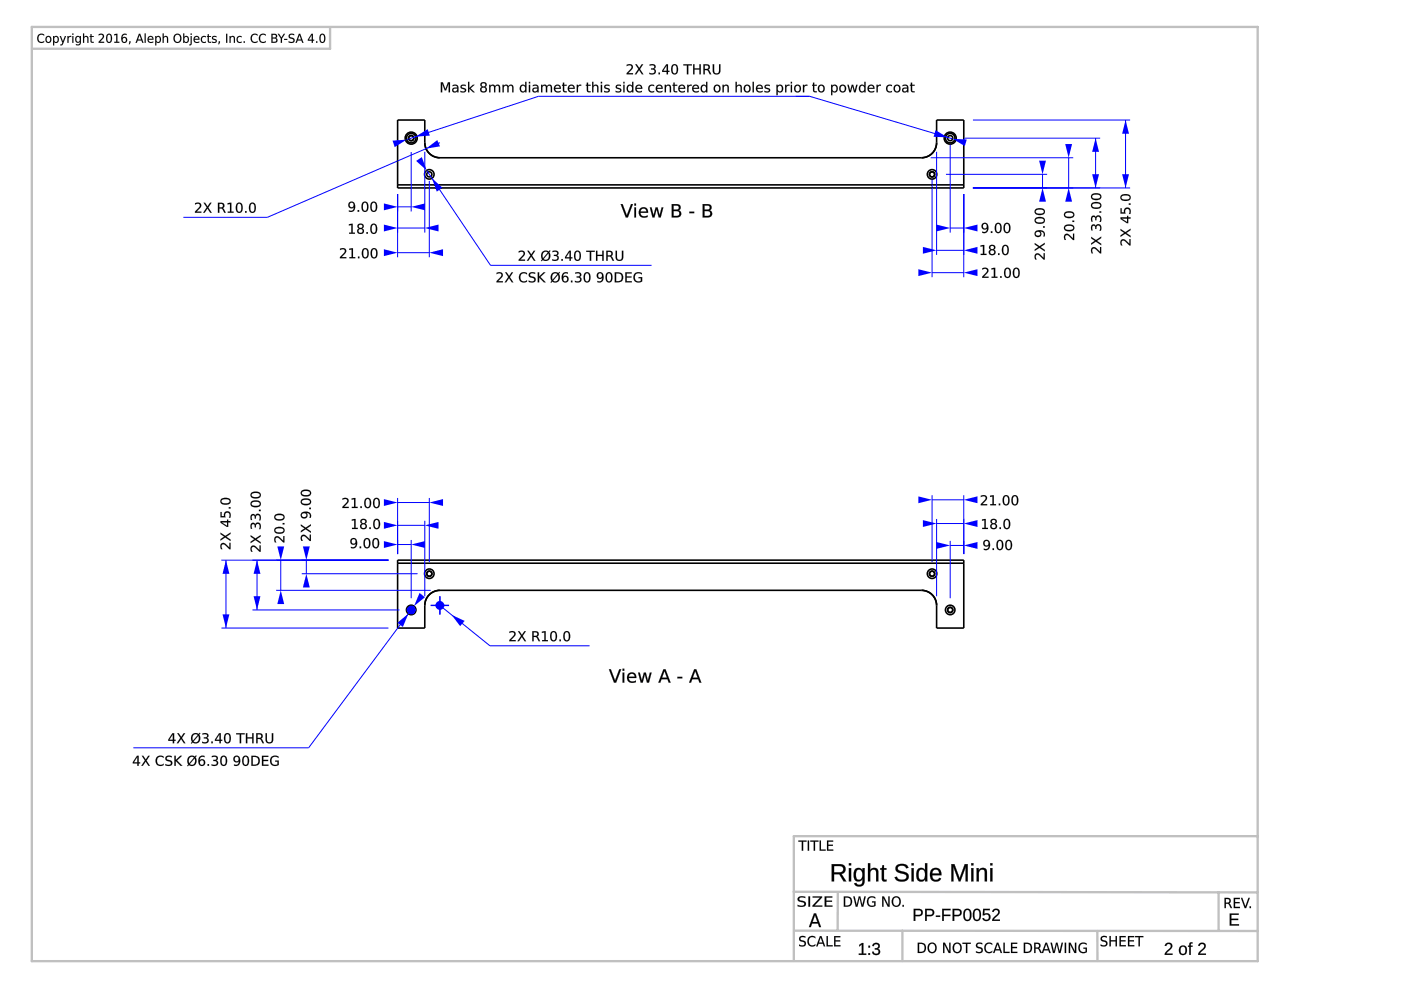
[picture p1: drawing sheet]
<svg xmlns="http://www.w3.org/2000/svg" width="297mm" height="210mm" viewBox="0 0 297 210" stroke-linecap="round" stroke-linejoin="round" font-family="sans-serif">
<g fill="none" stroke="#000" stroke-width=".34">
<path d="M84.3 39.2v.6h120v-.6M84.3 39.2v-13.8h5.8v4.8a3.2 3.2 0 0 0 3.2 3.2h102.1a3.2 3.2 0 0 0 3.2-3.2v-4.8h5.7v13.8M84.3 39.2h120M84.3 119.4v-.6h120v.6M84.3 119.4v13.8h5.8v-4.8a3.2 3.2 0 0 1 3.2-3.2h102.1a3.2 3.2 0 0 1 3.2 3.2v4.8h5.7v-13.8M84.3 119.4h120"/>
<circle cx="87.2" cy="29.3" r=".54"/>
<circle cx="87.2" cy="29.3" r="1.28"/>
<circle cx="87.2" cy="29.3" r="1.01"/>
<circle cx="91" cy="37" r=".54"/>
<circle cx="91" cy="37" r="1.01"/>
<circle cx="197.6" cy="37" r=".54"/>
<circle cx="197.6" cy="37" r="1.01"/>
<circle cx="201.5" cy="29.3" r=".54"/>
<circle cx="201.5" cy="29.3" r="1.28"/>
<circle cx="201.5" cy="29.3" r="1.01"/>
<circle cx="87.2" cy="129.3" r=".54"/>
<circle cx="87.2" cy="129.3" r="1.01"/>
<circle cx="91" cy="121.6" r=".54"/>
<circle cx="91" cy="121.6" r="1.01"/>
<circle cx="197.6" cy="121.6" r=".54"/>
<circle cx="197.6" cy="121.6" r="1.01"/>
<circle cx="201.5" cy="129.3" r=".54"/>
<circle cx="201.5" cy="129.3" r="1.01"/>
</g>
<g fill="#000">
<path d="M131.6 43.3h.4l.9 2.4 .9-2.4h.4l-1.1 2.8h-.4zM131.6 43.3l1.1 2.8h.4l1.1-2.8h-.4l-.9 2.4-.9-2.4zM134.5 44h.4v2.1h-.4zM134.5 44v2.1h.3v-2.1zM134.5 43.1h.4v.5h-.4zM134.5 43.2v.4h.3v-.4zM135.7 44.2a.99 .99 0 0 1 1.2-.2 .99 .99 0 0 1 .5 1.1h-1.6a.89 .89 0 0 0 .6 .7 .89 .89 0 0 0 .9-.2v.4a1.22 1.22 0 0 1-1.6-.1 1.22 1.22 0 0 1 0-1.7zM135.7 44.2a1.18 1.18 0 0 0 0 1.6 1.18 1.18 0 0 0 1.6 .2v-.3a.91 .91 0 0 1-.9 .2 .91 .91 0 0 1-.6-.8h1.6a.96 .96 0 0 0-.5-1.1 .96 .96 0 0 0-1.2 .2zM136 44.4l-.2 .5h1.2a.59 .59 0 0 0-.3-.6 .59 .59 0 0 0-.7 .1zM136 44.4a.61 .61 0 0 1 .7-.2 .61 .61 0 0 1 .3 .7h-1.2zM137.8 44h.3l.5 1.6 .4-1.6h.4l.5 1.6 .4-1.6h.4l-.6 2.1h-.4l-.5-1.7-.4 1.7h-.5zM137.8 44l.5 2.1h.5l.4-1.8 .5 1.8h.4l.5-2.1h-.3l-.4 1.7-.5-1.7h-.4l-.4 1.7-.5-1.7zM142.8 44.8v1h.6a.51 .51 0 0 0 .6-.5 .51 .51 0 0 0-.6-.5zM142.8 44.7h.6a.54 .54 0 0 1 .6 .6 .54 .54 0 0 1-.6 .5h-.6zM142.8 43.6v.8h.6a.42 .42 0 0 0 .5-.4 .42 .42 0 0 0-.5-.4zM142.8 43.6h.6a.46 .46 0 0 1 .6 .4 .46 .46 0 0 1-.6 .5h-.6zM142.4 43.3h1a.71 .71 0 0 1 .9 .4 .71 .71 0 0 1-.5 .9 .8 .8 0 0 1 .6 1 .8 .8 0 0 1-1 .5h-1zM142.4 43.3v2.8a2.37 2.37 0 0 0 1.8-.2 .74 .74 0 0 0 .2-.8 .74 .74 0 0 0-.7-.5 .66 .66 0 0 0 .6-.8 .66 .66 0 0 0-.9-.5zM146.1 44.9h1.1v.3h-1.1zM146.2 44.9v.3h1v-.3zM149.4 44.8v1h.6a.51 .51 0 0 0 .6-.5 .51 .51 0 0 0-.6-.5zM149.3 44.7h.7a.54 .54 0 0 1 .6 .6 .54 .54 0 0 1-.6 .5h-.7zM149.4 43.6v.8h.5a.42 .42 0 0 0 .6-.4 .42 .42 0 0 0-.6-.4zM149.3 43.6h.6a.46 .46 0 0 1 .6 .4 .46 .46 0 0 1-.6 .5h-.6zM149 43.3h1a.71 .71 0 0 1 .9 .4 .71 .71 0 0 1-.5 .9 .8 .8 0 0 1 .6 1 .8 .8 0 0 1-1 .5h-1zM149 43.3v2.8a2.37 2.37 0 0 0 1.7-.2 .74 .74 0 0 0 .2-.8 .74 .74 0 0 0-.6-.5 .66 .66 0 0 0 .5-.8 .66 .66 0 0 0-.8-.5z"/>
<path d="M131.6 43.3h.4l.9 2.4 .9-2.4h.4l-1.1 2.8h-.4zM134.5 44h.3v2.1h-.3zM134.5 43.2h.3v.4h-.3zM135.7 44.2a.98 .98 0 0 1 1.2-.2 .98 .98 0 0 1 .5 1.1h-1.6a.91 .91 0 0 0 1.5 .6v.3a1.2 1.2 0 0 1-1.6-.2 1.2 1.2 0 0 1 0-1.6zM136 44.4l-.2 .5h1.2a.61 .61 0 0 0-.3-.6 .61 .61 0 0 0-.7 .1zM137.8 44h.3l.5 1.6 .4-1.6h.4l.5 1.6 .4-1.6h.3l-.5 2.1h-.4l-.5-1.7-.4 1.7h-.5zM142.8 44.8v1h.6a.52 .52 0 0 0 .6-.5 .52 .52 0 0 0-.6-.5zM142.8 43.6v.8h.6a.44 .44 0 0 0 .5-.4 .44 .44 0 0 0-.5-.4zM142.4 43.3h1a.69 .69 0 0 1 .9 .4 .69 .69 0 0 1-.5 .9 .79 .79 0 0 1 .6 .9 .79 .79 0 0 1-1 .6h-1zM146.2 44.9h1v.3h-1zM149.4 44.8v1h.6a.52 .52 0 0 0 .6-.5 .52 .52 0 0 0-.6-.5zM149.4 43.6v.8h.5a.44 .44 0 0 0 .6-.4 .44 .44 0 0 0-.6-.4zM149 43.3h1a.69 .69 0 0 1 .8 .4 .69 .69 0 0 1-.4 .9 .79 .79 0 0 1 .6 .9 .79 .79 0 0 1-1 .6h-1z"/>
<path d="M129.1 141.9h.4l.9 2.4 .9-2.4h.4l-1.1 2.9h-.4zM129.1 141.9l1.1 2.8h.4l1.1-2.8h-.4l-.9 2.4-.9-2.4zM132 142.6h.4v2.2h-.4zM132 142.6v2.1h.4v-2.1zM132 141.8h.4v.4h-.4zM132 141.8v.4h.4v-.4zM133.2 142.9a.99 .99 0 0 1 1.2-.3 .99 .99 0 0 1 .5 1.2h-1.6a.89 .89 0 0 0 .6 .7 .89 .89 0 0 0 .9-.2v.3a1.22 1.22 0 0 1-1.6-.1 1.22 1.22 0 0 1 0-1.6zM133.2 142.9a1.18 1.18 0 0 0 0 1.6 1.18 1.18 0 0 0 1.6 .1v-.3a.91 .91 0 0 1-.9 .2 .91 .91 0 0 1-.6-.8l1.6 .1a.96 .96 0 0 0-.5-1.1 .96 .96 0 0 0-1.2 .2zM133.5 143l-.2 .5h1.2a.59 .59 0 0 0-.3-.6 .59 .59 0 0 0-.7 .1zM133.5 143a.61 .61 0 0 1 .7-.1 .61 .61 0 0 1 .4 .6h-1.3zM135.3 142.6h.4l.4 1.7 .4-1.7h.4l.5 1.7 .4-1.7h.4l-.6 2.2h-.4l-.5-1.8-.4 1.8h-.5zM135.3 142.6l.5 2.1h.5l.4-1.8 .5 1.8h.4l.5-2.1h-.3l-.4 1.7-.5-1.7h-.4l-.4 1.7-.5-1.7zM140.9 142.3l-.5 1.4h1zM140.9 142.2l.5 1.5h-1.1zM140.7 141.9h.4l1.1 2.9h-.4l-.3-.8h-1.3l-.2 .8h-.4zM140.7 141.9l-1.1 2.8h.4l.2-.7h1.3l.3 .7h.4l-1.1-2.8zM143.6 143.5h1.1v.3h-1.1zM143.6 143.5v.3h1v-.3zM147.4 142.3l-.5 1.4h1zM147.4 142.2l.5 1.5h-1zM147.2 141.9h.4l1.1 2.9h-.4l-.3-.8h-1.2l-.3 .8h-.4zM147.2 141.9l-1.1 2.8h.4l.3-.7h1.3l.2 .7h.4l-1.1-2.8z"/>
<path d="M129.1 141.9h.4l.9 2.4 .9-2.4h.4l-1.1 2.8h-.4zM132 142.6h.4v2.1h-.4zM132 141.8h.4v.4h-.4zM133.2 142.9a.98 .98 0 0 1 1.2-.3 .98 .98 0 0 1 .5 1.2h-1.6a.91 .91 0 0 0 1.5 .5v.3a1.2 1.2 0 0 1-1.6-.1 1.2 1.2 0 0 1 0-1.6zM133.5 143l-.2 .5h1.3a.61 .61 0 0 0-.4-.6 .61 .61 0 0 0-.7 .1zM135.3 142.6h.3l.5 1.7 .4-1.7h.4l.5 1.7 .4-1.7h.3l-.5 2.1h-.4l-.5-1.7-.4 1.7h-.5zM140.9 142.3l-.5 1.4h1zM140.7 141.9h.4l1.1 2.8h-.4l-.3-.7h-1.3l-.2 .7h-.4zM143.6 143.5h1v.3h-1zM147.4 142.3l-.5 1.4h1zM147.2 141.9h.4l1.1 2.8h-.4l-.3-.7h-1.2l-.3 .7h-.4z"/>
</g>
<path d="M201.5 30.7v18.6M201.5 48.3h2.8M204.3 41.1v8.2" fill="none" stroke="#00f" stroke-width=".21"/>
<g fill="#00f">
<path d="M204.3 48.3l2.9-.7v1.5z"/>
<path d="M198.5 47.6l3 .7-3 .8z"/>
</g>
<g fill="#000">
<path d="M208.3 47.4a.82 .82 0 0 1 1 0 .82 .82 0 0 1 .3 .9 .95 .95 0 0 1-.4 1 .95 .95 0 0 1-1 .1v-.3a.65 .65 0 0 0 .8 0 .65 .65 0 0 0 .3-.7 .71 .71 0 0 1-1.1 .1 .71 .71 0 0 1 .1-1.1zM208.3 47.4a.68 .68 0 0 0 0 1.1 .68 .68 0 0 0 1-.1 .68 .68 0 0 1-.3 .7 .68 .68 0 0 1-.8 0v.2a.98 .98 0 0 0 1.2-.2 .98 .98 0 0 0 .1-1.1 .73 .73 0 0 0-.4-.7 .73 .73 0 0 0-.8 .1zM208.3 48a.46 .46 0 0 0 .9 0 .46 .46 0 0 0-.9 0zM208.3 48a.5 .5 0 0 1 1 0 .5 .5 0 0 1-1 0zM210.1 49h.3v.4h-.3zM210.1 49v.4h.3v-.4zM211.4 47.5a1.22 1.22 0 0 0 .2 1.7 1.07 1.07 0 0 0 0-1.7zM211.4 47.5a.55 .55 0 0 1 .6 .2 .55 .55 0 0 1 .1 .6 .55 .55 0 0 1-.1 .7 .55 .55 0 0 1-.6 .1 1.62 1.62 0 0 1 0-1.6zM211.2 47.4a.8 .8 0 0 1 1 0 .8 .8 0 0 1 .2 .9 .81 .81 0 0 1-.8 1.2 .81 .81 0 0 1-.7-1.2l.1-.6zM211.2 47.4a1.26 1.26 0 0 0 .4 2 1.22 1.22 0 0 0 .3-2.1zM213.3 47.5a1.22 1.22 0 0 0 .2 1.7 1.07 1.07 0 0 0 0-1.7zM213.2 47.5a.55 .55 0 0 1 .7 .2 .55 .55 0 0 1 .1 .6 .55 .55 0 0 1-.1 .7 .55 .55 0 0 1-.7 .1 1.62 1.62 0 0 1 0-1.6zM213.1 47.4a.8 .8 0 0 1 .9 0 .8 .8 0 0 1 .2 .9 .81 .81 0 0 1-.7 1.2 .81 .81 0 0 1-.7-1.2v-.6zM213.1 47.4a1.26 1.26 0 0 0 .4 2 1.22 1.22 0 0 0 .2-2.1z"/>
<path d="M208.3 47.4a.8 .8 0 0 1 1 0 .8 .8 0 0 1 .3 .9 .93 .93 0 0 1-.4 1 .93 .93 0 0 1-1 .1v-.3a.67 .67 0 0 0 .8 0 .67 .67 0 0 0 .3-.7 .7 .7 0 0 1-1.1 .1 .7 .7 0 0 1 .1-1.1zM208.3 48a.5 .5 0 0 0 1 0 .5 .5 0 0 0-1 0zM210.1 49h.3v.4h-.3zM211.4 47.5a1.22 1.22 0 0 0 .2 1.7 1.08 1.08 0 0 0 0-1.7zM211.2 47.4a.79 .79 0 0 1 1 0 .79 .79 0 0 1 .2 .9 .79 .79 0 0 1-.8 1.1 .79 .79 0 0 1-.7-1.1l.1-.6zM213.3 47.5a1.22 1.22 0 0 0 .2 1.7 1.08 1.08 0 0 0 0-1.7zM213.1 47.4a.79 .79 0 0 1 .9 0 .79 .79 0 0 1 .2 .9 .79 .79 0 0 1-.7 1.1 .79 .79 0 0 1-.7-1.1v-.6z"/>
</g>
<path d="M198.6 32.2v21.8M198.6 53.1h5.7M204.3 41.1v12.9" fill="none" stroke="#00f" stroke-width=".21"/>
<g fill="#00f">
<path d="M204.3 53.1l2.9-.8v1.5z"/>
<path d="M195.7 52.3l2.9 .8-2.9 .7z"/>
</g>
<g fill="#000">
<path d="M207.9 52l.8-.1v1.9h.5v.3h-1.3v-.3h.5v-1.6l-.5 .1zM209.9 53.5a.45 .45 0 0 0 .9 0 .45 .45 0 0 0-.9 0zM209.9 52.1a.63 .63 0 0 1 .9-.1 .63 .63 0 0 1 0 .9h-.2a.66 .66 0 0 1 .4 1 .66 .66 0 0 1-1 .1 .59 .59 0 0 1-.4-.6 .59 .59 0 0 1 .5-.5l-.4-.3zM210 52.5a.38 .38 0 0 0 .7 0 .38 .38 0 0 0-.7 0zM211.6 53.7h.3v.4h-.3zM213 52.2a1.22 1.22 0 0 0 .2 1.7 1.08 1.08 0 0 0 0-1.8zM212.8 52a.79 .79 0 0 1 .9 .1 .79 .79 0 0 1 .2 .9 .79 .79 0 0 1-.7 1.1 .79 .79 0 0 1-.8-1.1l.1-.6z"/>
<path d="M207.9 52l.8-.1v1.9h.5v.3h-1.3v-.3h.5v-1.6l-.5 .1zM207.9 52v.3l.5-.1v1.6h-.5v.3h1.3v-.3h-.5v-1.9zM209.9 53.5a.45 .45 0 0 0 .9 0 .45 .45 0 0 0-.9 0zM209.9 53.5a.45 .45 0 0 1 .9 0 .45 .45 0 0 1-.9 0zM209.9 52a.64 .64 0 0 1 .9 0 .64 .64 0 0 1 0 .9h-.2a.58 .58 0 0 1 .5 .5 .58 .58 0 0 1-.3 .6 .67 .67 0 0 1-1.1-.1 .67 .67 0 0 1 .4-1 .5 .5 0 0 1-.4-.3 .5 .5 0 0 1 .2-.6zM209.9 52.1a.49 .49 0 0 0-.2 .5 .49 .49 0 0 0 .4 .3 .64 .64 0 0 0-.4 1 .64 .64 0 0 0 1 .1 .57 .57 0 0 0 .4-.6 .57 .57 0 0 0-.5-.5 .55 .55 0 0 0 .4-.7 .55 .55 0 0 0-.8-.3zM210 52.5a.37 .37 0 0 0 .7 0 .37 .37 0 0 0-.7 0zM210 52.5a.4 .4 0 0 1 .7 0 .4 .4 0 0 1-.7 0zM211.6 53.7h.3v.4h-.3zM211.6 53.7v.4h.3v-.4zM213 52.2a1.22 1.22 0 0 0 .2 1.7 1.07 1.07 0 0 0 0-1.8zM212.9 52.2a.55 .55 0 0 1 .7 .1 .55 .55 0 0 1 0 .7 .55 .55 0 0 1 0 .7 .55 .55 0 0 1-.7 .1 1.62 1.62 0 0 1 0-1.6zM212.7 52a.8 .8 0 0 1 1 .1 .8 .8 0 0 1 .2 .9 .81 .81 0 0 1-.7 1.1 .81 .81 0 0 1-.8-1.1l.1-.6zM212.8 52a1.26 1.26 0 0 0 .4 2.1 1.22 1.22 0 0 0 .2-2.1z"/>
</g>
<path d="M197.6 37.9v20.9M197.6 57.8h6.7M204.3 41.1v17.7" fill="none" stroke="#00f" stroke-width=".21"/>
<g fill="#00f">
<path d="M204.3 57.8l2.9-.7v1.4z"/>
<path d="M194.7 57.1l2.9 .7-2.9 .7z"/>
</g>
<g fill="#000">
<path d="M208.3 56.9a.74 .74 0 0 1 .9-.1 .74 .74 0 0 1 .3 .9l-.9 1h1v.2h-1.4v-.2l.6-.7a.53 .53 0 0 0 .5-.5 .53 .53 0 0 0-.6-.5l-.4 .2zM210.2 56.9l.8-.1v1.9h.5v.2h-1.3v-.2h.5v-1.7l-.5 .2zM212.1 58.5h.3v.4h-.3zM213.4 57a1.22 1.22 0 0 0 .2 1.7 1.08 1.08 0 0 0 0-1.7zM213.2 56.9a.79 .79 0 0 1 .9 .1 .79 .79 0 0 1 .2 .8 .79 .79 0 0 1-.7 1.1 .79 .79 0 0 1-.7-1.1l.1-.6zM215.3 57a1.22 1.22 0 0 0 .2 1.7 1.08 1.08 0 0 0 0-1.7zM215.1 56.9a.79 .79 0 0 1 .9 .1 .79 .79 0 0 1 .2 .8 .79 .79 0 0 1-.7 1.1 .79 .79 0 0 1-.8-1.1l.1-.6z"/>
<path d="M208.2 56.9a.76 .76 0 0 1 1-.1 .76 .76 0 0 1 .3 .9l-.9 1h1v.2h-1.4a.57 .57 0 0 1 .5-.7l.1-.2a.51 .51 0 0 0 .5-.5 .51 .51 0 0 0-.6-.5l-.5 .2zM208.3 56.9v.3a.53 .53 0 0 1 .8-.2 .53 .53 0 0 1-.1 .9l-.8 .8v.2h1.4v-.2h-1.1l.8-.8a.69 .69 0 0 0 .1-1 .69 .69 0 0 0-1-.1zM210.2 56.9l.8-.1v1.9h.5v.2h-1.3v-.2h.5v-1.6l-.5 .1zM210.2 56.9v.3l.5-.2v1.7h-.5v.2h1.3v-.2h-.5v-1.9zM212 58.5h.4v.4h-.4zM212.1 58.5v.4h.3v-.4zM213.4 57a1.22 1.22 0 0 0 .2 1.7 1.07 1.07 0 0 0 0-1.7zM213.3 57.1a.55 .55 0 0 1 .7 .1 .55 .55 0 0 1 .1 .6 .55 .55 0 0 1-.1 .7 .55 .55 0 0 1-.7 .1 1.62 1.62 0 0 1 0-1.5zM213.2 56.9a.8 .8 0 0 1 .9 0 .8 .8 0 0 1 .3 .9 .81 .81 0 0 1-.8 1.2 .81 .81 0 0 1-.7-1.2v-.6zM213.2 56.9a1.26 1.26 0 0 0 .4 2 1.22 1.22 0 0 0 .2-2.1zM215.3 57a1.22 1.22 0 0 0 .2 1.7 1.07 1.07 0 0 0 0-1.7zM215.2 57.1a.55 .55 0 0 1 .7 .1 .55 .55 0 0 1 0 .6 .55 .55 0 0 1 0 .7 .55 .55 0 0 1-.7 .1 1.62 1.62 0 0 1 0-1.5zM215.1 56.9a.8 .8 0 0 1 .9 0 .8 .8 0 0 1 .2 .9 .81 .81 0 0 1-.7 1.2 .81 .81 0 0 1-.8-1.2l.1-.6zM215.1 56.9a1.26 1.26 0 0 0 .4 2 1.22 1.22 0 0 0 .2-2.1z"/>
</g>
<path d="M87.2 32.2v12.6M84.3 41.1v3.7M84.3 43.9h2.9" fill="none" stroke="#00f" stroke-width=".21"/>
<g fill="#00f">
<path d="M81.4 43.1l2.9 .8-2.9 .7z"/>
<path d="M87.2 43.9l2.9-.8v1.5z"/>
</g>
<g fill="#000">
<path d="M74 42.9a.82 .82 0 0 1 1 0 .82 .82 0 0 1 .3 .9 .95 .95 0 0 1-.3 1 .95 .95 0 0 1-1 .1v-.3a.65 .65 0 0 0 .7 0 .65 .65 0 0 0 .3-.7 .71 .71 0 0 1-1 .1 .71 .71 0 0 1 0-1.1zM74 42.9a.68 .68 0 0 0 0 1.1 .68 .68 0 0 0 1-.1 .68 .68 0 0 1-.2 .7 .68 .68 0 0 1-.8 0v.2a.98 .98 0 0 0 1.1-.2 .98 .98 0 0 0 .2-1.1 .73 .73 0 0 0-.4-.7 .73 .73 0 0 0-.9 .1zM74.1 43.5a.46 .46 0 0 0 .9 0 .46 .46 0 0 0-.9 0zM74.1 43.5a.5 .5 0 0 1 1 0 .5 .5 0 0 1-1 0zM75.8 44.5h.3v.4h-.3zM75.8 44.5v.4h.3v-.4zM77.2 43a1.22 1.22 0 0 0 .2 1.7 1.07 1.07 0 0 0 0-1.7zM77.1 43.1a.55 .55 0 0 1 .7 .1 .55 .55 0 0 1 0 .6 .55 .55 0 0 1 0 .7 .55 .55 0 0 1-.7 .1 1.62 1.62 0 0 1 0-1.5zM77 42.9a.8 .8 0 0 1 .9 0 .8 .8 0 0 1 .2 .9 .81 .81 0 0 1-.7 1.2 .81 .81 0 0 1-.8-1.2l.1-.6zM77 42.9a1.26 1.26 0 0 0 .4 2 1.22 1.22 0 0 0 .2-2.1zM79.1 43a1.22 1.22 0 0 0 .1 1.7 1.07 1.07 0 0 0 0-1.7zM79 43.1a.55 .55 0 0 1 .6 .1 .55 .55 0 0 1 .1 .6 .55 .55 0 0 1-.1 .7 .55 .55 0 0 1-.6 .1 1.62 1.62 0 0 1 0-1.5zM78.8 42.9a.8 .8 0 0 1 1 0 .8 .8 0 0 1 .2 .9 .81 .81 0 0 1-.8 1.2 .81 .81 0 0 1-.7-1.2l.1-.6zM78.8 42.9a1.26 1.26 0 0 0 .4 2 1.22 1.22 0 0 0 .3-2.1z"/>
<path d="M74 42.9a.8 .8 0 0 1 1 0 .8 .8 0 0 1 .3 .9 .93 .93 0 0 1-.3 1 .93 .93 0 0 1-1 .1v-.3a.67 .67 0 0 0 .7 0 .67 .67 0 0 0 .3-.7 .7 .7 0 0 1-1 .1 .7 .7 0 0 1 0-1.1zM74.1 43.5a.47 .47 0 0 0 .9 0 .47 .47 0 0 0-.9 0zM75.8 44.5h.3v.4h-.3zM77.2 43a1.22 1.22 0 0 0 .2 1.7 1.08 1.08 0 0 0 0-1.7zM77 42.9a.79 .79 0 0 1 .9 0 .79 .79 0 0 1 .2 .9 .79 .79 0 0 1-.7 1.1 .79 .79 0 0 1-.8-1.1l.1-.6zM79 43a1.22 1.22 0 0 0 .2 1.7 1.08 1.08 0 0 0 0-1.7zM78.8 42.9a.79 .79 0 0 1 1 0 .79 .79 0 0 1 .2 .9 .79 .79 0 0 1-.8 1.1 .79 .79 0 0 1-.7-1.1l.1-.6z"/>
</g>
<path d="M90.1 32.2v17.1M84.3 41.1v8.2M84.3 48.3h5.8" fill="none" stroke="#00f" stroke-width=".21"/>
<g fill="#00f">
<path d="M81.4 47.6l2.9 .7-2.9 .8z"/>
<path d="M90.1 48.3l2.9-.7v1.5z"/>
</g>
<g fill="#000">
<path d="M74 47.5l.8-.1v1.9h.4v.3h-1.2v-.3h.5v-1.6l-.5 .1zM76 49a.45 .45 0 0 0 .9 0 .45 .45 0 0 0-.9 0zM76 47.6a.63 .63 0 0 1 .9-.1 .63 .63 0 0 1 0 .9h-.2a.66 .66 0 0 1 .3 1 .66 .66 0 0 1-.9 .1 .59 .59 0 0 1-.4-.6 .59 .59 0 0 1 .5-.5l-.4-.3zM76.1 48a.38 .38 0 0 0 .7 0 .38 .38 0 0 0-.7 0zM77.7 49.2h.3v.4h-.3zM79 47.7a1.22 1.22 0 0 0 .2 1.7 1.08 1.08 0 0 0 0-1.8zM78.8 47.5a.79 .79 0 0 1 1 .1 .79 .79 0 0 1 .2 .9 .79 .79 0 0 1-.8 1.1 .79 .79 0 0 1-.7-1.1l.1-.6z"/>
<path d="M74 47.5l.8-.1v1.9h.5v.3h-1.3v-.3h.5v-1.6l-.5 .1zM74 47.5v.3l.5-.1v1.6h-.5v.3h1.2v-.3h-.4v-1.9zM76 49a.45 .45 0 0 0 .9 0 .45 .45 0 0 0-.9 0zM76 49a.45 .45 0 0 1 .9 0 .45 .45 0 0 1-.9 0zM75.9 47.5a.64 .64 0 0 1 1 0 .64 .64 0 0 1 0 .9h-.2a.58 .58 0 0 1 .5 .6 .58 .58 0 0 1-.4 .5 .67 .67 0 0 1-1-.1 .67 .67 0 0 1 .4-1 .5 .5 0 0 1-.4-.3 .5 .5 0 0 1 .1-.6zM76 47.6a.49 .49 0 0 0-.2 .5 .49 .49 0 0 0 .4 .3 .64 .64 0 0 0-.4 1 .64 .64 0 0 0 1 .1 .57 .57 0 0 0 .4-.6 .57 .57 0 0 0-.5-.5 .55 .55 0 0 0 .4-.7 .55 .55 0 0 0-.8-.3zM76.1 48a.37 .37 0 0 0 .7 0 .37 .37 0 0 0-.7 0zM76 48a.4 .4 0 0 1 .8 0 .4 .4 0 0 1-.8 0zM77.7 49.2h.3v.4h-.3zM77.7 49.2v.4h.3v-.4zM79.1 47.7a1.22 1.22 0 0 0 .1 1.7 1.07 1.07 0 0 0 0-1.7zM79 47.7a.55 .55 0 0 1 .6 .1 .55 .55 0 0 1 .1 .7 .55 .55 0 0 1-.1 .7 .55 .55 0 0 1-.6 .1 1.62 1.62 0 0 1 0-1.6zM78.8 47.5a.8 .8 0 0 1 1 .1 .8 .8 0 0 1 .2 .9 .81 .81 0 0 1-.8 1.1 .81 .81 0 0 1-.7-1.1l.1-.6zM78.8 47.5a1.26 1.26 0 0 0 .4 2.1 1.22 1.22 0 0 0 .3-2.1z"/>
</g>
<path d="M91 38.4v16.1M84.3 41.1v13.4M84.3 53.6h6.7" fill="none" stroke="#00f" stroke-width=".21"/>
<g fill="#00f">
<path d="M81.4 52.8l2.9 .8-2.9 .7z"/>
<path d="M91 53.6l2.9-.8v1.5z"/>
</g>
<g fill="#000">
<path d="M72.1 52.7a.74 .74 0 0 1 .9 0 .74 .74 0 0 1 .3 .9l-.9 .9h1v.3h-1.3v-.3l.6-.6a.53 .53 0 0 0 .4-.6 .53 .53 0 0 0-.5-.4l-.5 .1zM74 52.7l.8-.1v1.9h.5v.3h-1.2v-.3h.5v-1.6l-.6 .1zM75.9 54.4h.3v.4h-.3zM77.3 52.9a1.22 1.22 0 0 0 .1 1.7 1.08 1.08 0 0 0 0-1.8zM77 52.7a.79 .79 0 0 1 1 .1 .79 .79 0 0 1 .2 .9 .79 .79 0 0 1-.8 1.1 .79 .79 0 0 1-.7-1.1l.1-.6zM79.1 52.9a1.22 1.22 0 0 0 .2 1.7 1.08 1.08 0 0 0 0-1.8zM78.9 52.7a.79 .79 0 0 1 .9 .1 .79 .79 0 0 1 .2 .9 .79 .79 0 0 1-.7 1.1 .79 .79 0 0 1-.7-1.1l.1-.6z"/>
<path d="M72.1 52.7a.76 .76 0 0 1 1-.1 .76 .76 0 0 1 .2 1l-.9 .9h1v.3h-1.3a.57 .57 0 0 1 .4-.7l.2-.2a.51 .51 0 0 0 .4-.6 .51 .51 0 0 0-.5-.4l-.5 .2zM72.1 52.7v.3a.53 .53 0 0 1 .8-.1 .53 .53 0 0 1 0 .8l-.8 .8v.3h1.3v-.3h-1l.8-.8a.69 .69 0 0 0 0-.9 .69 .69 0 0 0-.9-.1zM74 52.7l.9-.1-.1 1.9h.5v.3h-1.2v-.3h.5v-1.6l-.6 .1zM74 52.7v.3l.6-.1v1.6h-.5v.3h1.2v-.3h-.5v-1.9zM75.9 54.4h.3v.4h-.3zM75.9 54.4v.4h.3v-.4zM77.3 52.9a1.22 1.22 0 0 0 .1 1.7 1.07 1.07 0 0 0 0-1.8zM77.2 52.9a.55 .55 0 0 1 .7 .1 .55 .55 0 0 1 0 .7 .55 .55 0 0 1 0 .7 .55 .55 0 0 1-.7 .1 1.62 1.62 0 0 1 0-1.6zM77 52.7a.8 .8 0 0 1 1 .1 .8 .8 0 0 1 .2 .9 .81 .81 0 0 1-.8 1.1 .81 .81 0 0 1-.7-1.1l.1-.6zM77.1 52.7a1.26 1.26 0 0 0 .3 2.1 1.22 1.22 0 0 0 .3-2.2zM79.1 52.9a1.22 1.22 0 0 0 .2 1.7 1.07 1.07 0 0 0 0-1.8zM79.1 52.9a.55 .55 0 0 1 .6 .1 .55 .55 0 0 1 .1 .7 .55 .55 0 0 1-.1 .7 .55 .55 0 0 1-.6 .1 1.62 1.62 0 0 1 0-1.6zM78.9 52.7a.8 .8 0 0 1 .9 .1 .8 .8 0 0 1 .3 .9 .81 .81 0 0 1-.8 1.1 .81 .81 0 0 1-.7-1.1v-.6zM78.9 52.7a1.26 1.26 0 0 0 .4 2.1 1.22 1.22 0 0 0 .2-2.2z"/>
</g>
<path d="M200.6 37h21.4M206.3 39.8h15.7M221 37v2.8" fill="none" stroke="#00f" stroke-width=".21"/>
<g fill="#00f">
<path d="M221 39.8l.8 3h-1.5z"/>
<path d="M220.3 34.1h1.5l-.8 2.9z"/>
</g>
<g fill="#000">
<path d="M219.5 53.9a1.12 1.12 0 0 1 1.6 .6l.2 .2v-1h.2v1.3a.57 .57 0 0 1-.7-.4l-.2-.2a.51 .51 0 0 0-.5-.4 .51 .51 0 0 0-.5 .6l.2 .4a.6 .6 0 0 1-.5-.4 .6 .6 0 0 1 .1-.6zM219.5 53.9l-.1 .8 .1 .3h.3a.53 .53 0 0 1-.2-.8 .53 .53 0 0 1 .9 0l.8 .8h.2v-1.3h-.2v1l-1.1-.9-.4-.1zM219.4 51.5l1 .7 1.1-.7v.3l-.9 .6 .9 .6v.3l-1.1-.8-1 .7v-.3l.8-.5-.8-.6zM219.4 51.5v.3l.8 .6-.8 .5v.3l1-.7 1.1 .8v-.3l-.9-.6 .9-.6v-.3l-1.1 .7zM219.5 49.1a1.15 1.15 0 0 1 1.3-.3 1.15 1.15 0 0 1 .7 1.2v.1h-.3a.65 .65 0 0 0 0-.7 .65 .65 0 0 0-.7-.3 .72 .72 0 0 1 .1 1 .72 .72 0 0 1-1 0 .72 .72 0 0 1-.1-1zM219.5 49.2a.69 .69 0 0 0 .1 .9 .69 .69 0 0 0 .9-.1 .69 .69 0 0 0 0-.9 .68 .68 0 0 1 .7 .2 .68 .68 0 0 1 0 .8h.3a.98 .98 0 0 0-.3-1.1 .98 .98 0 0 0-1.1-.2zM219.6 49.6a.5 .5 0 0 0 1 0 .5 .5 0 0 0-1 0zM219.6 49.5a.5 .5 0 0 1 1 0 .5 .5 0 0 1-1 0zM221.1 48h.4v.3h-.4zM221.1 48v.3h.4v-.3zM219.6 46.5a.57 .57 0 0 0 .3 .6 .57 .57 0 0 0 .6 .1l.2-.1a.44 .44 0 0 0 .6-.4 .44 .44 0 0 0-.6-.4h-.7zM219.7 46.5a1.17 1.17 0 0 1 1.6 .2 1.09 1.09 0 0 1-1.7 0zM219.5 46.3a1.29 1.29 0 0 1 2.1 .4 1.25 1.25 0 0 1-2.2 .3zM219.5 46.3a.78 .78 0 0 0 .1 .9 .78 .78 0 0 0 .9 .2 .78 .78 0 0 0 1-.7 .78 .78 0 0 0-1-.7l-.6 .1zM219.6 44.7a.57 .57 0 0 0 .3 .5 .57 .57 0 0 0 .6 .1h.2a.44 .44 0 0 0 .6-.4 .44 .44 0 0 0-.6-.5l-.7 .1zM219.7 44.6a1.17 1.17 0 0 1 1.6 .3 1.09 1.09 0 0 1-1.7 0zM219.5 44.5a1.29 1.29 0 0 1 2.1 .4 1.25 1.25 0 0 1-2.2 .2zM219.5 44.5a.78 .78 0 0 0 .1 .9 .78 .78 0 0 0 .9 .2 .78 .78 0 0 0 1-.7 .78 .78 0 0 0-1-.8l-.6 .1z"/>
<path d="M219.5 53.9a.9 .9 0 0 1 1.4 .4l.4 .4v-1h.2v1.3h-.2l-.7-.6a.53 .53 0 0 0-.5-.4 .53 .53 0 0 0-.5 .6l.2 .4h-.3l-.1-.3zM219.4 51.5l1 .7 1.1-.7v.3l-.9 .6 .9 .6v.3l-1.1-.8-1 .7v-.3l.8-.5-.8-.6zM219.5 49.1a1.14 1.14 0 0 1 1.3-.3 1.14 1.14 0 0 1 .7 1.2l-.3 .1a.67 .67 0 0 0 0-.7 .67 .67 0 0 0-.7-.3 .71 .71 0 0 1 0 1 .71 .71 0 0 1-.9 0 .71 .71 0 0 1-.1-1zM219.6 49.6a.5 .5 0 0 0 1 0 .5 .5 0 0 0-1 0zM221.1 48h.4v.3h-.4zM219.7 46.5l-.1 .1a.87 .87 0 0 0 1.3 .5 .43 .43 0 0 0 .4-.5 .43 .43 0 0 0-.6-.3zM219.5 46.3a1.27 1.27 0 0 1 2.1 .4 1.23 1.23 0 0 1-2.2 .2zM219.7 44.6l-.1 .1a.87 .87 0 0 0 1.3 .6 .43 .43 0 0 0 .4-.6 .43 .43 0 0 0-.6-.3zM219.5 44.5a1.27 1.27 0 0 1 2.1 .4 1.23 1.23 0 0 1-2.2 .2z"/>
</g>
<path d="M197.3 33.4h30.2M206.3 39.8h21.2M226.6 33.4v6.4" fill="none" stroke="#00f" stroke-width=".21"/>
<g fill="#00f">
<path d="M226.6 39.8l.7 3h-1.5z"/>
<path d="M225.8 30.5h1.5l-.7 2.9z"/>
</g>
<g fill="#000">
<path d="M225.7 49.7a1.12 1.12 0 0 1 1.6 .6l.2 .2v-1h.3v1.4a.57 .57 0 0 1-.8-.4l-.1-.2a.51 .51 0 0 0-.6-.4 .51 .51 0 0 0-.5 .5l.2 .5a.6 .6 0 0 1-.5-.4 .6 .6 0 0 1 .1-.6zM225.8 49.8l-.2 .7 .1 .4h.3a.53 .53 0 0 1-.1-.8 .53 .53 0 0 1 .8 0l.8 .8h.2v-1.4h-.2v1.1l-1.1-1h-.4zM225.9 48.1a.57 .57 0 0 0 .2 .6 .57 .57 0 0 0 .6 0h.2a.44 .44 0 0 0 .6-.4 .44 .44 0 0 0-.6-.4h-.7zM225.9 48.1a1.17 1.17 0 0 1 1.7 .2 1.09 1.09 0 0 1-1.8 0zM225.7 47.9a1.29 1.29 0 0 1 2.1 .4 1.25 1.25 0 0 1-2.2 .2zM225.7 47.9a.78 .78 0 0 0 .1 .9 .78 .78 0 0 0 .9 .2 .78 .78 0 0 0 1.1-.7 .78 .78 0 0 0-1.1-.7l-.6 .1zM227.4 46.8h.4v.3h-.4zM227.4 46.8v.3h.3v-.3zM225.9 45.3a.57 .57 0 0 0 .2 .6 .57 .57 0 0 0 .6 .1l.2-.1a.44 .44 0 0 0 .6-.4 .44 .44 0 0 0-.6-.4h-.7zM225.9 45.3a1.17 1.17 0 0 1 1.7 .2 1.09 1.09 0 0 1-1.8 0zM225.7 45.1a1.29 1.29 0 0 1 2.1 .4 1.25 1.25 0 0 1-2.2 .2zM225.7 45.1a.78 .78 0 0 0 .1 .9 .78 .78 0 0 0 .9 .2 .78 .78 0 0 0 1.1-.7 .78 .78 0 0 0-1.1-.7l-.6 .1z"/>
<path d="M225.7 49.8a.9 .9 0 0 1 1.4 .4l.4 .3v-1h.2v1.4h-.2l-.6-.6a.53 .53 0 0 0-.6-.4 .53 .53 0 0 0-.5 .5l.2 .5h-.3l-.1-.3zM225.9 48.1l-.1 .1a.87 .87 0 0 0 1.4 .5 .43 .43 0 0 0 .3-.5 .43 .43 0 0 0-.6-.3zM225.7 47.9a1.27 1.27 0 0 1 2.1 .4 1.23 1.23 0 0 1-2.2 .2zM227.4 46.8h.3v.3h-.3zM225.9 45.3l-.1 .1a.87 .87 0 0 0 1.4 .5 .43 .43 0 0 0 .3-.5 .43 .43 0 0 0-.6-.3zM225.7 45.1a1.27 1.27 0 0 1 2.1 .4 1.23 1.23 0 0 1-2.2 .2z"/>
</g>
<path d="M204.4 29.3h28.9M206.3 39.8h27M232.3 29.3v10.5" fill="none" stroke="#00f" stroke-width=".21"/>
<g fill="#00f">
<path d="M231.6 36.9h1.4l-.7 2.9z"/>
<path d="M232.3 29.3l.7 2.9h-1.4z"/>
</g>
<g fill="#000">
<path d="M231.5 52.6a1.12 1.12 0 0 1 1.5 .6l.2 .2v-1h.3v1.3a.57 .57 0 0 1-.7-.4l-.2-.2a.51 .51 0 0 0-.6-.4 .51 .51 0 0 0-.4 .5l.1 .5a.6 .6 0 0 1-.5-.4 .6 .6 0 0 1 .2-.6zM231.5 52.6l-.1 .8v.3h.3a.53 .53 0 0 1-.1-.8 .53 .53 0 0 1 .8 0l.8 .8h.3v-1.3h-.3v1l-1-.9-.5-.1zM231.3 50.2l1.1 .7 1.1-.8v.4l-.9 .6 .9 .6v.3l-1.2-.8-1 .7v-.3l.8-.5-.8-.6zM231.3 50.2v.3l.9 .6-.9 .5v.3l1-.7 1.2 .8v-.3l-1-.6 1-.6v-.3l-1.1 .7zM231.4 47.7a.49 .49 0 0 1 .6-.1 .49 .49 0 0 1 .3 .4 .58 .58 0 0 1 .6-.5 .58 .58 0 0 1 .5 .4l.1 .2a.52 .52 0 0 1-.4 .8 .76 .76 0 0 0-.2-1.1l-.3 .1-.1 .7h-.3v-.3a.33 .33 0 0 0-.3-.4 .33 .33 0 0 0-.3 .4l.1 .6a.57 .57 0 0 1-.3-1zM231.5 47.8l-.2 .7 .1 .4h.2a.61 .61 0 0 1 .4-1l.2 .2v.4h.3a.48 .48 0 0 1 .3-.7 .48 .48 0 0 1 .5 .7l-.2 .4h.3a.75 .75 0 0 0 0-1 .75 .75 0 0 0-1-.1l-.1 .2a.48 .48 0 0 0-.3-.4 .48 .48 0 0 0-.5 .2zM231.4 45.9a.49 .49 0 0 1 .6-.2 .49 .49 0 0 1 .3 .4 .58 .58 0 0 1 .6-.5 .58 .58 0 0 1 .5 .4l.1 .2a.52 .52 0 0 1-.4 .9 .76 .76 0 0 0-.2-1.1l-.3 .1-.1 .6h-.3v-.3a.33 .33 0 0 0-.3-.4 .33 .33 0 0 0-.3 .4l.1 .6a.57 .57 0 0 1-.3-1zM231.5 45.9l-.2 .8 .1 .3h.2a.61 .61 0 0 1 .4-1l.2 .2v.5h.3a.48 .48 0 0 1 .3-.8 .48 .48 0 0 1 .5 .7l-.2 .5 .3-.1a.75 .75 0 0 0 0-1 .75 .75 0 0 0-1-.1l-.1 .3a.48 .48 0 0 0-.3-.5 .48 .48 0 0 0-.5 .2zM233.1 44.8h.4v.3h-.4zM233.1 44.8v.3h.4v-.3zM231.6 43.4a.57 .57 0 0 0 .2 .5 .57 .57 0 0 0 .6 .1h.3a.44 .44 0 0 0 .6-.4 .44 .44 0 0 0-.6-.5l-.8 .1zM231.6 43.3a1.17 1.17 0 0 1 1.7 .3 1.09 1.09 0 0 1-1.8 0zM231.4 43.1a1.29 1.29 0 0 1 2.1 .5 1.25 1.25 0 0 1-2.2 .2zM231.4 43.2a.78 .78 0 0 0 .1 .9 .78 .78 0 0 0 .9 .2 .78 .78 0 0 0 1.1-.7 .78 .78 0 0 0-1.1-.8l-.6 .1zM231.6 41.5a.57 .57 0 0 0 .2 .6 .57 .57 0 0 0 .6 0h.3a.44 .44 0 0 0 .6-.4 .44 .44 0 0 0-.6-.4h-.8zM231.6 41.4a1.17 1.17 0 0 1 1.7 .3 1.09 1.09 0 0 1-1.8 0zM231.4 41.3a1.29 1.29 0 0 1 2.1 .4 1.25 1.25 0 0 1-2.2 .2zM231.4 41.3a.78 .78 0 0 0 .1 .9 .78 .78 0 0 0 .9 .2 .78 .78 0 0 0 1.1-.7 .78 .78 0 0 0-1.1-.7l-.6 .1z"/>
<path d="M231.5 52.6a.9 .9 0 0 1 1.3 .4l.4 .4v-1h.3v1.3h-.3l-.6-.6a.53 .53 0 0 0-.6-.4 .53 .53 0 0 0-.4 .5l.1 .5h-.3l-.1-.3zM231.3 50.2l1.1 .7 1.1-.7v.3l-.9 .6 .9 .6v.3l-1.2-.8-1 .7v-.3l.8-.5-.8-.6zM231.5 47.8l.5-.2 .3 .4a.67 .67 0 0 1 1-.4 .67 .67 0 0 1 .2 1l-.1 .3h-.3a.57 .57 0 0 0 .2-.7 .57 .57 0 0 0-.7-.3l-.1 .6h-.3v-.2a.35 .35 0 0 0-.3-.4 .35 .35 0 0 0-.4 .4l.2 .6h-.3l-.1-.6zM231.5 45.9l.5-.2 .3 .4a.67 .67 0 0 1 1-.3 .67 .67 0 0 1 .2 1l-.1 .3h-.3a.57 .57 0 0 0 .2-.8 .57 .57 0 0 0-.7-.2l-.1 .6h-.3v-.3a.35 .35 0 0 0-.3-.4 .35 .35 0 0 0-.4 .4l.2 .6h-.3l-.1-.6zM233.1 44.8h.4v.3h-.4zM231.6 43.3v.1a.87 .87 0 0 0 1.3 .6 .43 .43 0 0 0 .4-.6 .43 .43 0 0 0-.6-.3zM231.4 43.2a1.27 1.27 0 0 1 2.1 .4 1.23 1.23 0 0 1-2.2 .2zM231.6 41.4v.2a.87 .87 0 0 0 1.3 .5 .43 .43 0 0 0 .4-.5 .43 .43 0 0 0-.6-.3zM231.4 41.3a1.27 1.27 0 0 1 2.1 .4 1.23 1.23 0 0 1-2.2 .2z"/>
</g>
<path d="M206.3 39.8h33.3M206.3 25.4h33.3M238.6 25.4v14.4" fill="none" stroke="#00f" stroke-width=".21"/>
<g fill="#00f">
<path d="M237.9 36.9h1.5l-.8 2.9z"/>
<path d="M238.6 25.4l.8 3h-1.5z"/>
</g>
<g fill="#000">
<path d="M237.7 50.9a1.12 1.12 0 0 1 1.5 .6l.3 .2-.1-1h.3v1.3a.57 .57 0 0 1-.7-.4l-.2-.2a.51 .51 0 0 0-.5-.4 .51 .51 0 0 0-.5 .6l.2 .4a.6 .6 0 0 1-.5-.3 .6 .6 0 0 1 .1-.7zM237.7 50.9l-.1 .8 .1 .3h.3a.53 .53 0 0 1-.2-.8 .53 .53 0 0 1 .8 0l.9 .8h.2v-1.3h-.2v1l-1.1-.9-.4-.1zM237.6 48.5l1 .7 1.1-.7v.3l-.9 .6 .9 .6v.3l-1.1-.7-1 .6v-.3l.8-.5-.8-.5zM237.6 48.5v.3l.8 .6-.8 .5v.3l1-.7 1.1 .8v-.3l-.9-.6 .9-.6v-.3l-1.1 .7zM237.8 46.3l1.2 .8v-.7zM237.8 46.3h1.2v.8zM237.6 46.1h1.4l-.1-.3h.3v.3h.5v.3h-.5v.9h-.3l-1.3-.9zM237.6 46.1v.3l1.3 .9h.3v-1l.5 .1v-.3h-.5v-.3h-.2v.3zM237.6 44.1h.2v.9h.5a.77 .77 0 0 1 .8-1 .77 .77 0 0 1 .6 1.1v.3h-.4a.55 .55 0 0 0 .1-.8 .55 .55 0 0 0-.8 0l.1 .7h-1.1zM237.6 44.2v1.1h1a.58 .58 0 0 1 0-.8 .58 .58 0 0 1 .8-.1 .58 .58 0 0 1 0 .8v.2h.2a.81 .81 0 0 0 0-1.1 .81 .81 0 0 0-1.1-.1l-.2 .4 .1 .4h-.6v-.8zM239.3 43.1h.4v.3h-.4zM239.3 43.1v.3h.4v-.3zM237.8 41.7a.57 .57 0 0 0 .2 .5 .57 .57 0 0 0 .6 .1h.3a.44 .44 0 0 0 .6-.4 .44 .44 0 0 0-.6-.4h-.7zM237.9 41.6a1.17 1.17 0 0 1 1.6 .3 1.09 1.09 0 0 1-1.8 0zM237.7 41.5a1.29 1.29 0 0 1 2.1 .4 1.25 1.25 0 0 1-2.2 .2zM237.7 41.5a.78 .78 0 0 0 .1 .9 .78 .78 0 0 0 .8 .2 .78 .78 0 0 0 1.1-.7 .78 .78 0 0 0-1.1-.7h-.6z"/>
<path d="M237.7 50.9a.9 .9 0 0 1 1.4 .4l.4 .4v-1h.2v1.3h-.2l-.7-.6a.53 .53 0 0 0-.5-.4 .53 .53 0 0 0-.5 .6l.2 .4h-.3l-.1-.3zM237.6 48.5l1 .7 1.1-.7v.3l-.9 .6 .9 .6v.3l-1.1-.7-1 .6v-.3l.8-.5-.8-.6zM237.8 46.4l1.2 .7v-.7zM237.6 46.1h1.4v-.3h.2v.3h.5v.3h-.5v.9h-.3l-1.3-.9zM237.6 44.2h.2v.8h.5a.78 .78 0 0 1 .9-1 .78 .78 0 0 1 .5 1.2l-.1 .2h-.2a.56 .56 0 0 0 0-.9 .56 .56 0 0 0-.8 .1v.7h-1zM239.3 43.1h.4v.3h-.4zM237.9 41.6l-.1 .1a.87 .87 0 0 0 1.3 .6 .43 .43 0 0 0 .4-.6 .43 .43 0 0 0-.6-.3zM237.7 41.5a1.27 1.27 0 0 1 2 .4 1.23 1.23 0 0 1-2.1 .2z"/>
</g>
<path d="M201.5 114.7v12.1M201.5 115.6h2.8M204.3 114.7v2.8" fill="none" stroke="#00f" stroke-width=".21"/>
<g fill="#00f">
<path d="M204.3 115.6l2.9-.7v1.5z"/>
<path d="M198.5 114.9l3 .7-3 .8z"/>
</g>
<g fill="#000">
<path d="M208.6 114.6a.82 .82 0 0 1 1 0 .82 .82 0 0 1 .3 1 .95 .95 0 0 1-.3 .9 .95 .95 0 0 1-1 .1v-.3a.65 .65 0 0 0 .7 0 .65 .65 0 0 0 .3-.7v.1a.71 .71 0 0 1-1 0 .71 .71 0 0 1 0-1.1zM208.7 114.7a.68 .68 0 0 0-.1 1 .68 .68 0 0 0 1.1-.1 .68 .68 0 0 1-.3 .7 .68 .68 0 0 1-.8 0v.3a.98 .98 0 0 0 1.1-.2 .98 .98 0 0 0 .2-1.2 .73 .73 0 0 0-.4-.7 .73 .73 0 0 0-.8 .2zM208.7 115.2a.46 .46 0 0 0 .9 0 .46 .46 0 0 0-.9 0zM208.7 115.2a.5 .5 0 0 1 1 0 .5 .5 0 0 1-1 0zM210.4 116.2h.4v.4h-.4zM210.4 116.3v.3h.3v-.3zM211.8 114.7a1.22 1.22 0 0 0 .2 1.7 1.07 1.07 0 0 0 0-1.7zM211.7 114.8a.55 .55 0 0 1 .7 .1 .55 .55 0 0 1 .1 .7 .55 .55 0 0 1-.1 .6 .55 .55 0 0 1-.7 .1 1.62 1.62 0 0 1 0-1.5zM211.6 114.6a.8 .8 0 0 1 .9 0 .8 .8 0 0 1 .2 1 .81 .81 0 0 1-.7 1.1 .81 .81 0 0 1-.8-1.1l.1-.7zM211.6 114.6a1.26 1.26 0 0 0 .4 2 1.22 1.22 0 0 0 .2-2.1zM213.7 114.7a1.22 1.22 0 0 0 .2 1.7 1.07 1.07 0 0 0 0-1.7zM213.6 114.8a.55 .55 0 0 1 .7 .1 .55 .55 0 0 1 0 .7 .55 .55 0 0 1 0 .6 .55 .55 0 0 1-.7 .1 1.62 1.62 0 0 1 0-1.5zM213.4 114.6a.8 .8 0 0 1 1 0 .8 .8 0 0 1 .2 1 .81 .81 0 0 1-.7 1.1 .81 .81 0 0 1-.8-1.1l.1-.7zM213.5 114.6a1.26 1.26 0 0 0 .4 2 1.22 1.22 0 0 0 .2-2.1z"/>
<path d="M208.6 114.7a.8 .8 0 0 1 1-.1 .8 .8 0 0 1 .3 1 .93 .93 0 0 1-.3 .9 .93 .93 0 0 1-1 .1v-.3a.67 .67 0 0 0 .7 0 .67 .67 0 0 0 .3-.7 .7 .7 0 0 1-1 .1 .7 .7 0 0 1 0-1zM208.7 115.2a.47 .47 0 0 0 .9 0 .47 .47 0 0 0-.9 0zM210.4 116.3h.3v.3h-.3zM211.8 114.7a1.22 1.22 0 0 0 .2 1.7 1.08 1.08 0 0 0 0-1.7zM211.6 114.6a.79 .79 0 0 1 .9 .1 .79 .79 0 0 1 .2 .9 .79 .79 0 0 1-.7 1.1 .79 .79 0 0 1-.7-1.1v-.6zM213.7 114.7a1.22 1.22 0 0 0 .2 1.7 1.08 1.08 0 0 0 0-1.7zM213.5 114.6a.79 .79 0 0 1 .9 .1 .79 .79 0 0 1 .2 .9 .79 .79 0 0 1-.7 1.1 .79 .79 0 0 1-.8-1.1l.1-.6z"/>
</g>
<path d="M198.6 110v16.4M198.6 111h5.7M204.3 110v7.5" fill="none" stroke="#00f" stroke-width=".21"/>
<g fill="#00f">
<path d="M204.3 111l2.9-.7v1.4z"/>
<path d="M195.7 110.3l2.9 .7-2.9 .7z"/>
</g>
<g fill="#000">
<path d="M208.2 110.1l.8-.1v1.9h.5v.3h-1.3v-.3h.5v-1.6l-.5 .1zM210.2 111.6a.45 .45 0 0 0 .9 0 .45 .45 0 0 0-.9 0zM210.2 110.2a.63 .63 0 0 1 .9-.1 .63 .63 0 0 1 0 .9h-.1a.66 .66 0 0 1 .3 1 .66 .66 0 0 1-1 .1 .59 .59 0 0 1-.4-.6 .59 .59 0 0 1 .5-.5l-.4-.3zM210.3 110.6a.38 .38 0 0 0 .7 0 .38 .38 0 0 0-.7 0zM211.9 111.8h.3v.4h-.3zM213.3 110.3a1.22 1.22 0 0 0 .2 1.7 1.08 1.08 0 0 0 0-1.8zM213.1 110.1a.79 .79 0 0 1 .9 .1 .79 .79 0 0 1 .2 .9 .79 .79 0 0 1-.7 1.1 .79 .79 0 0 1-.8-1.1l.1-.6z"/>
<path d="M208.2 110.1l.8-.1v1.9h.5v.3h-1.3v-.3h.5v-1.6l-.5 .1zM208.2 110.1v.3l.5-.1v1.6h-.5v.3h1.3v-.3h-.5v-1.9zM210.2 111.6a.45 .45 0 0 0 .9 0 .45 .45 0 0 0-.9 0zM210.2 111.6a.45 .45 0 0 1 .9 0 .45 .45 0 0 1-.9 0zM210.2 110.1a.64 .64 0 0 1 .9-.1 .64 .64 0 0 1 0 1h-.1a.58 .58 0 0 1 .4 .5 .58 .58 0 0 1-.3 .6 .67 .67 0 0 1-1-.1 .67 .67 0 0 1 .3-1 .5 .5 0 0 1-.4-.3 .5 .5 0 0 1 .2-.6zM210.2 110.2a.49 .49 0 0 0-.2 .5 .49 .49 0 0 0 .4 .3 .64 .64 0 0 0-.3 1 .64 .64 0 0 0 1 .1 .57 .57 0 0 0 .3-.6 .57 .57 0 0 0-.5-.5 .55 .55 0 0 0 .4-.7 .55 .55 0 0 0-.8-.3zM210.3 110.6a.37 .37 0 0 0 .7 0 .37 .37 0 0 0-.7 0zM210.3 110.6a.4 .4 0 0 1 .8 0 .4 .4 0 0 1-.8 0zM211.9 111.8h.3v.4h-.3zM211.9 111.8v.4h.3v-.4zM213.3 110.3a1.22 1.22 0 0 0 .2 1.7 1.07 1.07 0 0 0 0-1.8zM213.2 110.3a.55 .55 0 0 1 .7 .1 .55 .55 0 0 1 0 .7 .55 .55 0 0 1 0 .7 .55 .55 0 0 1-.7 .1 1.62 1.62 0 0 1 0-1.6zM213.1 110.1a.8 .8 0 0 1 .9 .1 .8 .8 0 0 1 .2 .9 .81 .81 0 0 1-.7 1.1 .81 .81 0 0 1-.8-1.1l.1-.6zM213.1 110.1a1.26 1.26 0 0 0 .4 2.1 1.22 1.22 0 0 0 .2-2.2z"/>
</g>
<path d="M197.6 105v14.2M197.6 106h6.7M204.3 105v12.5" fill="none" stroke="#00f" stroke-width=".21"/>
<g fill="#00f">
<path d="M204.3 106l2.9-.8v1.5z"/>
<path d="M194.7 105.2l2.9 .8-2.9 .7z"/>
</g>
<g fill="#000">
<path d="M208 105.1a.74 .74 0 0 1 .9-.1 .74 .74 0 0 1 .3 1l-.9 .9h1v.2h-1.4v-.2l.7-.6a.53 .53 0 0 0 .4-.6 .53 .53 0 0 0-.6-.5l-.4 .2zM209.9 105.1l.8-.1v1.9h.5v.2h-1.2v-.2h.4v-1.6l-.5 .1zM211.8 106.8h.3v.3h-.3zM213.1 105.3a1.22 1.22 0 0 0 .2 1.6 1.08 1.08 0 0 0 0-1.7zM212.9 105.1a.79 .79 0 0 1 .9 .1 .79 .79 0 0 1 .2 .9 .79 .79 0 0 1-.7 1.1 .79 .79 0 0 1-.7-1.1l.1-.6zM215 105.3a1.22 1.22 0 0 0 .2 1.6 1.08 1.08 0 0 0 0-1.7zM214.8 105.1a.79 .79 0 0 1 .9 .1 .79 .79 0 0 1 .2 .9 .79 .79 0 0 1-.7 1.1 .79 .79 0 0 1-.8-1.1l.1-.6z"/>
<path d="M207.9 105.1a.76 .76 0 0 1 1-.1 .76 .76 0 0 1 .3 1l-.9 .9h1v.2h-1.4a.57 .57 0 0 1 .5-.7l.1-.1a.51 .51 0 0 0 .5-.6 .51 .51 0 0 0-.6-.5l-.5 .2zM208 105.1v.3a.53 .53 0 0 1 .8-.2 .53 .53 0 0 1 0 .9l-.9 .8v.2h1.4v-.2h-1l.7-.8a.69 .69 0 0 0 .1-1 .69 .69 0 0 0-1 0zM209.9 105.1l.8-.1v1.9h.5v.2h-1.3v-.2h.5v-1.6l-.5 .1zM209.9 105.1v.3l.5-.1v1.6h-.4v.2h1.2v-.2h-.5v-1.9zM211.7 106.8h.4v.3h-.4zM211.8 106.8v.3h.3v-.3zM213.1 105.3a1.22 1.22 0 0 0 .2 1.6 1.07 1.07 0 0 0 0-1.7zM213.1 105.3a.55 .55 0 0 1 .6 .1 .55 .55 0 0 1 .1 .7 .55 .55 0 0 1-.1 .6 .55 .55 0 0 1-.6 .2 1.62 1.62 0 0 1 0-1.6zM212.9 105.1a.8 .8 0 0 1 .9 .1 .8 .8 0 0 1 .3 .9 .81 .81 0 0 1-.8 1.1 .81 .81 0 0 1-.7-1.1v-.6zM212.9 105.1a1.26 1.26 0 0 0 .4 2.1 1.22 1.22 0 0 0 .2-2.2zM215 105.3a1.22 1.22 0 0 0 .2 1.6 1.07 1.07 0 0 0 0-1.7zM214.9 105.3a.55 .55 0 0 1 .7 .1 .55 .55 0 0 1 0 .7 .55 .55 0 0 1 0 .6 .55 .55 0 0 1-.7 .2 1.62 1.62 0 0 1 0-1.6zM214.8 105.1a.8 .8 0 0 1 .9 .1 .8 .8 0 0 1 .2 .9 .81 .81 0 0 1-.7 1.1 .81 .81 0 0 1-.8-1.1l.1-.6zM214.8 105.1a1.26 1.26 0 0 0 .4 2.1 1.22 1.22 0 0 0 .2-2.2z"/>
</g>
<path d="M84.3 114.5v3M84.3 115.5h2.9M87.2 114.5v12.3" fill="none" stroke="#00f" stroke-width=".21"/>
<g fill="#00f">
<path d="M81.4 114.7l2.9 .8-2.9 .7z"/>
<path d="M87.2 115.5l2.9-.8v1.5z"/>
</g>
<g fill="#000">
<path d="M74.4 114.3a.82 .82 0 0 1 1.1-.1 .82 .82 0 0 1 .2 1 .95 .95 0 0 1-.3 .9 .95 .95 0 0 1-1 .1v-.3a.65 .65 0 0 0 .7 0 .65 .65 0 0 0 .3-.6h.1a.71 .71 0 0 1-1.1 0 .71 .71 0 0 1 0-1zM74.5 114.3a.68 .68 0 0 0-.1 1 .68 .68 0 0 0 1.1-.1 .68 .68 0 0 1-.3 .7 .68 .68 0 0 1-.8 0v.3a.98 .98 0 0 0 1.1-.2 .98 .98 0 0 0 .2-1.2 .73 .73 0 0 0-.4-.7 .73 .73 0 0 0-.8 .2zM74.5 114.8a.46 .46 0 0 0 .9 0 .46 .46 0 0 0-.9 0zM74.5 114.8a.5 .5 0 0 1 1 0 .5 .5 0 0 1-1 0zM76.2 115.9h.4v.3h-.4zM76.3 115.9v.3h.3v-.3zM77.6 114.4a1.22 1.22 0 0 0 .2 1.6 1.07 1.07 0 0 0 0-1.7zM77.5 114.4a.55 .55 0 0 1 .7 .1 .55 .55 0 0 1 .1 .7 .55 .55 0 0 1-.1 .6 .55 .55 0 0 1-.7 .2 1.62 1.62 0 0 1 0-1.6zM77.4 114.2a.8 .8 0 0 1 .9 .1 .8 .8 0 0 1 .2 .9 .81 .81 0 0 1-.7 1.1 .81 .81 0 0 1-.7-1.1v-.6zM77.4 114.2a1.26 1.26 0 0 0 .4 2.1 1.22 1.22 0 0 0 .2-2.2zM79.5 114.4a1.22 1.22 0 0 0 .2 1.6 1.07 1.07 0 0 0 0-1.7zM79.4 114.4a.55 .55 0 0 1 .7 .1 .55 .55 0 0 1 0 .7 .55 .55 0 0 1 0 .6 .55 .55 0 0 1-.7 .2 1.62 1.62 0 0 1 0-1.6zM79.3 114.2a.8 .8 0 0 1 .9 .1 .8 .8 0 0 1 .2 .9 .81 .81 0 0 1-.7 1.1 .81 .81 0 0 1-.8-1.1l.1-.6zM79.3 114.2a1.26 1.26 0 0 0 .4 2.1 1.22 1.22 0 0 0 .2-2.2z"/>
<path d="M74.5 114.3a.8 .8 0 0 1 .9-.1 .8 .8 0 0 1 .3 1 .93 .93 0 0 1-.3 .9 .93 .93 0 0 1-1 .1v-.3a.67 .67 0 0 0 .7 0 .67 .67 0 0 0 .3-.6 .7 .7 0 0 1-1 0 .7 .7 0 0 1 .1-1zM74.5 114.8a.47 .47 0 0 0 .9 0 .47 .47 0 0 0-.9 0zM76.3 115.9h.3v.3h-.3zM77.6 114.3a1.22 1.22 0 0 0 .2 1.7 1.08 1.08 0 0 0 0-1.7zM77.4 114.2a.79 .79 0 0 1 .9 .1 .79 .79 0 0 1 .2 .9 .79 .79 0 0 1-.7 1.1 .79 .79 0 0 1-.7-1.1l.1-.6zM79.5 114.3a1.22 1.22 0 0 0 .2 1.7 1.08 1.08 0 0 0 0-1.7zM79.3 114.2a.79 .79 0 0 1 .9 .1 .79 .79 0 0 1 .2 .9 .79 .79 0 0 1-.7 1.1 .79 .79 0 0 1-.8-1.1l.1-.6z"/>
</g>
<path d="M84.3 110.4v7.1M84.3 111.4h5.8M90.1 110.4v16" fill="none" stroke="#00f" stroke-width=".21"/>
<g fill="#00f">
<path d="M81.4 110.7l2.9 .7-2.9 .7z"/>
<path d="M90.1 111.4l2.9-.7v1.4z"/>
</g>
<g fill="#000">
<path d="M74.6 110.1l.8-.1v1.9h.5v.3h-1.3v-.3h.5v-1.6l-.5 .1zM76.6 111.6a.45 .45 0 0 0 .9 0 .45 .45 0 0 0-.9 0zM76.6 110.2a.63 .63 0 0 1 .9-.1 .63 .63 0 0 1 0 .9h-.1a.66 .66 0 0 1 .3 1 .66 .66 0 0 1-1 .1 .59 .59 0 0 1-.4-.6 .59 .59 0 0 1 .5-.5l-.4-.3zM76.7 110.6a.38 .38 0 0 0 .7 0 .38 .38 0 0 0-.7 0zM78.3 111.8h.3v.4h-.3zM79.7 110.3a1.22 1.22 0 0 0 .2 1.7 1.08 1.08 0 0 0 0-1.8zM79.5 110.1a.79 .79 0 0 1 .9 .1 .79 .79 0 0 1 .2 .9 .79 .79 0 0 1-.7 1.1 .79 .79 0 0 1-.8-1.1l.1-.6z"/>
<path d="M74.6 110.1l.8-.1v1.9h.5v.3h-1.3v-.3h.5v-1.6l-.5 .1zM74.6 110.1v.3l.5-.1v1.6h-.5v.3h1.3v-.3h-.5v-1.9zM76.6 111.6a.45 .45 0 0 0 .9 0 .45 .45 0 0 0-.9 0zM76.6 111.6a.45 .45 0 0 1 .9 0 .45 .45 0 0 1-.9 0zM76.6 110.1a.64 .64 0 0 1 .9-.1 .64 .64 0 0 1 0 1h-.1a.58 .58 0 0 1 .4 .5 .58 .58 0 0 1-.3 .6 .67 .67 0 0 1-1.1-.1 .67 .67 0 0 1 .4-1 .5 .5 0 0 1-.4-.3 .5 .5 0 0 1 .2-.6zM76.6 110.2a.49 .49 0 0 0-.2 .5 .49 .49 0 0 0 .4 .3 .64 .64 0 0 0-.4 1 .64 .64 0 0 0 1.1 .1 .57 .57 0 0 0 .3-.6 .57 .57 0 0 0-.5-.5 .55 .55 0 0 0 .4-.7 .55 .55 0 0 0-.8-.3zM76.7 110.6a.37 .37 0 0 0 .7 0 .37 .37 0 0 0-.7 0zM76.7 110.6a.4 .4 0 0 1 .8 0 .4 .4 0 0 1-.8 0zM78.3 111.8h.3v.4h-.3zM78.3 111.8v.4h.3v-.4zM79.7 110.3a1.22 1.22 0 0 0 .2 1.7 1.07 1.07 0 0 0 0-1.8zM79.6 110.3a.55 .55 0 0 1 .7 .1 .55 .55 0 0 1 0 .7 .55 .55 0 0 1 0 .7 .55 .55 0 0 1-.7 .1 1.62 1.62 0 0 1 0-1.6zM79.4 110.1a.8 .8 0 0 1 1 .1 .8 .8 0 0 1 .2 .9 .81 .81 0 0 1-.7 1.1 .81 .81 0 0 1-.8-1.1l.1-.6zM79.5 110.1a1.26 1.26 0 0 0 .4 2.1 1.22 1.22 0 0 0 .2-2.2z"/>
</g>
<path d="M84.3 105.6v11.9M84.3 106.5h6.7M91 105.6v13.6" fill="none" stroke="#00f" stroke-width=".21"/>
<g fill="#00f">
<path d="M81.4 105.8l2.9 .7-2.9 .8z"/>
<path d="M91 106.5l2.9-.7v1.5z"/>
</g>
<g fill="#000">
<path d="M72.6 105.7a.74 .74 0 0 1 1-.1 .74 .74 0 0 1 .2 .9l-.9 1h1v.2h-1.3v-.2l.6-.7a.53 .53 0 0 0 .4-.5 .53 .53 0 0 0-.5-.5l-.5 .2zM74.6 105.7l.8-.1v1.9h.4v.2h-1.2v-.2h.5v-1.6l-.5 .1zM76.4 107.3h.3v.4h-.3zM77.8 105.8a1.22 1.22 0 0 0 .2 1.7 1.08 1.08 0 0 0 0-1.7zM77.6 105.7a.79 .79 0 0 1 .9 .1 .79 .79 0 0 1 .2 .9 .79 .79 0 0 1-.7 1.1 .79 .79 0 0 1-.8-1.1l.1-.7zM79.6 105.8a1.22 1.22 0 0 0 .2 1.7 1.08 1.08 0 0 0 0-1.7zM79.4 105.7a.79 .79 0 0 1 .9 .1 .79 .79 0 0 1 .3 .9 .79 .79 0 0 1-.8 1.1 .79 .79 0 0 1-.7-1.1l.1-.7z"/>
<path d="M72.6 105.7a.76 .76 0 0 1 1-.1 .76 .76 0 0 1 .2 .9l-.9 1h1.1v.2h-1.4a.57 .57 0 0 1 .4-.7l.2-.2a.51 .51 0 0 0 .4-.5 .51 .51 0 0 0-.5-.5l-.5 .2zM72.6 105.7v.3a.53 .53 0 0 1 .8-.2 .53 .53 0 0 1 0 .9l-.8 .8v.2h1.3v-.2h-1l.8-.8a.69 .69 0 0 0 0-1 .69 .69 0 0 0-.9-.1zM74.5 105.7l.9-.1v1.9h.4v.2h-1.2v-.2h.5v-1.6l-.6 .1zM74.6 105.7v.3l.5-.2v1.7h-.5v.2h1.2v-.2h-.5l.1-1.9zM76.4 107.3h.3v.4h-.3zM76.4 107.3v.4h.3v-.4zM77.8 105.8a1.22 1.22 0 0 0 .2 1.7 1.07 1.07 0 0 0 0-1.7zM77.7 105.9a.55 .55 0 0 1 .7 .1 .55 .55 0 0 1 0 .7 .55 .55 0 0 1 0 .6 .55 .55 0 0 1-.7 .1 1.62 1.62 0 0 1 0-1.5zM77.5 105.7a.8 .8 0 0 1 1 0 .8 .8 0 0 1 .2 1 .81 .81 0 0 1-.7 1.1 .81 .81 0 0 1-.8-1.1l.1-.7zM77.6 105.7a1.26 1.26 0 0 0 .4 2 1.22 1.22 0 0 0 .2-2.1zM79.6 105.8a1.22 1.22 0 0 0 .2 1.7 1.07 1.07 0 0 0 0-1.7zM79.6 105.9a.55 .55 0 0 1 .6 .1 .55 .55 0 0 1 .1 .7 .55 .55 0 0 1-.1 .6 .55 .55 0 0 1-.6 .1 1.62 1.62 0 0 1 0-1.5zM79.4 105.7a.8 .8 0 0 1 .9 0 .8 .8 0 0 1 .3 1 .81 .81 0 0 1-.8 1.1 .81 .81 0 0 1-.7-1.1l.1-.7zM79.4 105.7a1.26 1.26 0 0 0 .4 2 1.22 1.22 0 0 0 .2-2.1z"/>
</g>
<path d="M64 118.8h18.4M64.9 118.8v2.8M64 121.6h24.5" fill="none" stroke="#00f" stroke-width=".21"/>
<g fill="#00f">
<path d="M64.2 115.9h1.5l-.8 2.9z"/>
<path d="M64.9 121.6l.8 3h-1.5z"/>
</g>
<g fill="#000">
<path d="M63.9 113.6a1.12 1.12 0 0 1 1.6 .5l.2 .3v-1.1h.2v1.4a.57 .57 0 0 1-.7-.4l-.2-.2a.51 .51 0 0 0-.5-.4 .51 .51 0 0 0-.5 .5l.2 .5a.6 .6 0 0 1-.5-.4 .6 .6 0 0 1 .1-.6zM63.9 113.6l-.1 .8 .1 .3h.3a.53 .53 0 0 1-.2-.8 .53 .53 0 0 1 .9 0l.8 .8h.2v-1.3h-.2v1l-1.1-1h-.4zM63.8 111.2l1 .7 1.1-.8v.4l-.9 .6 .9 .6v.3l-1.1-.8-1 .7v-.3l.8-.6-.8-.5zM63.8 111.2v.3l.8 .5-.8 .6v.3l1-.7 1.1 .8v-.3l-.9-.6 .9-.6v-.3l-1.1 .7zM63.9 108.8a1.15 1.15 0 0 1 1.3-.4 1.15 1.15 0 0 1 .7 1.3v.1h-.3a.65 .65 0 0 0 0-.7 .65 .65 0 0 0-.7-.3l.1-.1a.72 .72 0 0 1 0 1 .72 .72 0 0 1-1 .1 .72 .72 0 0 1-.1-1zM63.9 108.8a.69 .69 0 0 0 .1 1 .69 .69 0 0 0 1-.1 .69 .69 0 0 0-.1-1 .68 .68 0 0 1 .7 .3 .68 .68 0 0 1 0 .8h.3a.98 .98 0 0 0-.2-1.1 .98 .98 0 0 0-1.2-.2zM64 109.3a.5 .5 0 0 0 1 0 .5 .5 0 0 0-1 0zM64 109.2a.5 .5 0 0 1 1 0 .5 .5 0 0 1-1 0zM65.5 107.6h.4v.4h-.4zM65.6 107.6v.3h.3v-.3zM64.1 106.2a.57 .57 0 0 0 .2 .6 .57 .57 0 0 0 .6 0h.2a.44 .44 0 0 0 .6-.4 .44 .44 0 0 0-.6-.4h-.7zM64.1 106.1a1.17 1.17 0 0 1 1.6 .3 1.09 1.09 0 0 1-1.7 0zM63.9 106a1.29 1.29 0 0 1 2.1 .4 1.25 1.25 0 0 1-2.2 .2zM63.9 106a.78 .78 0 0 0 .1 .9 .78 .78 0 0 0 .9 .2 .78 .78 0 0 0 1-.7 .78 .78 0 0 0-1-.7l-.6 .1zM64.1 104.4a.57 .57 0 0 0 .2 .5 .57 .57 0 0 0 .6 .1h.2a.44 .44 0 0 0 .6-.5 .44 .44 0 0 0-.6-.4l-.7 .1zM64.1 104.3a1.17 1.17 0 0 1 1.6 .2 1.09 1.09 0 0 1-1.7 0zM63.9 104.1a1.29 1.29 0 0 1 2.1 .4 1.25 1.25 0 0 1-2.2 .3zM63.9 104.1a.78 .78 0 0 0 .1 .9 .78 .78 0 0 0 .9 .3 .78 .78 0 0 0 1-.8 .78 .78 0 0 0-1-.7l-.6 .1z"/>
<path d="M63.9 113.6a.9 .9 0 0 1 1.4 .4l.4 .4v-1h.2v1.3h-.2l-.6-.6a.53 .53 0 0 0-.6-.4 .53 .53 0 0 0-.5 .5l.2 .5h-.3l-.1-.3zM63.8 111.2l1 .7 1.1-.7v.3l-.9 .6 .9 .6v.3l-1.1-.8-1 .7v-.3l.8-.6-.8-.5zM63.9 108.8a1.14 1.14 0 0 1 1.3-.3 1.14 1.14 0 0 1 .7 1.2l-.3 .1a.67 .67 0 0 0 0-.7 .67 .67 0 0 0-.7-.3 .71 .71 0 0 1 .1 .9 .71 .71 0 0 1-1 .1 .71 .71 0 0 1-.1-1zM64 109.3a.5 .5 0 0 0 1 0 .5 .5 0 0 0-1 0zM65.6 107.6h.3v.3h-.3zM64.1 106.2l-.1 .1a.87 .87 0 0 0 1.3 .5 .43 .43 0 0 0 .4-.5 .43 .43 0 0 0-.6-.3zM63.9 106a1.27 1.27 0 0 1 2.1 .4 1.23 1.23 0 0 1-2.2 .2zM64.1 104.3l-.1 .1a.87 .87 0 0 0 1.3 .5 .43 .43 0 0 0 .4-.5 .43 .43 0 0 0-.6-.3zM63.9 104.1a1.27 1.27 0 0 1 2.1 .4 1.23 1.23 0 0 1-2.2 .3z"/>
</g>
<path d="M58.6 118.8h23.8M59.5 118.8v6.4M58.6 125.2h32.7" fill="none" stroke="#00f" stroke-width=".21"/>
<g fill="#00f">
<path d="M58.8 115.9h1.5l-.8 2.9z"/>
<path d="M59.5 125.2l.8 2.9h-1.5z"/>
</g>
<g fill="#000">
<path d="M58.3 113.9a1.12 1.12 0 0 1 1.6 .5l.2 .3-.1-1h.3v1.3a.57 .57 0 0 1-.7-.4l-.2-.2a.51 .51 0 0 0-.5-.4 .51 .51 0 0 0-.5 .5l.2 .5a.6 .6 0 0 1-.5-.4 .6 .6 0 0 1 .1-.6zM58.3 113.9l-.1 .8 .1 .3h.3a.53 .53 0 0 1-.2-.8 .53 .53 0 0 1 .8 0l.9 .8h.2v-1.3h-.2v1l-1.1-1h-.4zM58.4 112.3a.57 .57 0 0 0 .2 .5 .57 .57 0 0 0 .6 .1h.3a.44 .44 0 0 0 .6-.5 .44 .44 0 0 0-.6-.4l-.7 .1zM58.5 112.2a1.17 1.17 0 0 1 1.6 .2 1.09 1.09 0 0 1-1.7 0zM58.3 112a1.29 1.29 0 0 1 2.1 .4 1.25 1.25 0 0 1-2.2 .3zM58.3 112a.78 .78 0 0 0 .1 .9 .78 .78 0 0 0 .8 .3 .78 .78 0 0 0 1.1-.8 .78 .78 0 0 0-1.1-.7l-.6 .1zM59.9 110.9h.4v.3h-.4zM59.9 110.9v.3h.4v-.3zM58.4 109.5a.57 .57 0 0 0 .2 .5 .57 .57 0 0 0 .6 .1h.3a.44 .44 0 0 0 .6-.5 .44 .44 0 0 0-.6-.4l-.7 .1zM58.5 109.4a1.17 1.17 0 0 1 1.6 .2 1.09 1.09 0 0 1-1.7 0zM58.3 109.2a1.29 1.29 0 0 1 2.1 .4 1.25 1.25 0 0 1-2.2 .3zM58.3 109.3a.78 .78 0 0 0 .1 .9 .78 .78 0 0 0 .8 .2 .78 .78 0 0 0 1.1-.8 .78 .78 0 0 0-1.1-.7l-.6 .1z"/>
<path d="M58.3 113.9a.9 .9 0 0 1 1.4 .4l.4 .4v-1h.2v1.3h-.2l-.7-.6a.53 .53 0 0 0-.5-.4 .53 .53 0 0 0-.5 .5l.2 .5h-.3l-.1-.3zM58.5 112.2l-.1 .1a.87 .87 0 0 0 1.3 .5 .43 .43 0 0 0 .4-.5 .43 .43 0 0 0-.6-.3zM58.3 112a1.27 1.27 0 0 1 2 .4 1.23 1.23 0 0 1-2.1 .3zM59.9 110.9h.4v.3h-.4zM58.5 109.4l-.1 .1a.87 .87 0 0 0 1.3 .5 .43 .43 0 0 0 .4-.5 .43 .43 0 0 0-.6-.3zM58.3 109.2a1.27 1.27 0 0 1 2 .4 1.23 1.23 0 0 1-2.1 .3z"/>
</g>
<path d="M53.5 118.8h28.9M54.5 118.8v10.5M53.5 129.3h31.2" fill="none" stroke="#00f" stroke-width=".21"/>
<g fill="#00f">
<path d="M54.5 118.8l.7 2.9h-1.4z"/>
<path d="M53.8 126.4h1.4l-.7 2.9z"/>
</g>
<g fill="#000">
<path d="M53.3 115.8a1.12 1.12 0 0 1 1.5 .6l.2 .2v-1h.3v1.4a.57 .57 0 0 1-.7-.4l-.2-.2a.51 .51 0 0 0-.6-.4 .51 .51 0 0 0-.4 .5l.1 .5a.6 .6 0 0 1-.5-.4 .6 .6 0 0 1 .2-.6zM53.3 115.9l-.1 .7v.4h.3a.53 .53 0 0 1-.1-.8 .53 .53 0 0 1 .8 0l.8 .8h.3v-1.4h-.3v1.1l-1-1h-.5zM53.1 113.5l1.1 .7 1.1-.8v.4l-.9 .5 .9 .6v.4l-1.2-.8-1 .7v-.4l.8-.5-.8-.5zM53.1 113.5v.3l.9 .5-.9 .5v.4l1-.7 1.2 .8v-.4l-1-.6 1-.6v-.3l-1.1 .8zM53.2 111a.49 .49 0 0 1 .6-.2 .49 .49 0 0 1 .3 .4 .58 .58 0 0 1 .6-.4 .58 .58 0 0 1 .5 .4l.1 .2a.52 .52 0 0 1-.4 .8 .76 .76 0 0 0-.3-1.1l-.2 .1-.1 .6h-.3v-.2a.33 .33 0 0 0-.3-.5 .33 .33 0 0 0-.3 .5l.1 .5a.57 .57 0 0 1-.3-.9zM53.3 111l-.2 .8 .1 .3h.2a.61 .61 0 0 1 .4-1l.2 .3v.4h.3a.48 .48 0 0 1 .3-.7 .48 .48 0 0 1 .5 .7l-.2 .4h.3a.75 .75 0 0 0 0-1 .75 .75 0 0 0-1-.2l-.1 .3a.48 .48 0 0 0-.3-.4 .48 .48 0 0 0-.5 .1zM53.2 109.2a.49 .49 0 0 1 .6-.2 .49 .49 0 0 1 .3 .4 .58 .58 0 0 1 .6-.5 .58 .58 0 0 1 .5 .4l.1 .2a.52 .52 0 0 1-.4 .8 .76 .76 0 0 0-.3-1.1l-.2 .1-.1 .7h-.3v-.3a.33 .33 0 0 0-.3-.4 .33 .33 0 0 0-.3 .4l.1 .6a.57 .57 0 0 1-.3-1zM53.3 109.2l-.2 .7 .1 .4h.2a.61 .61 0 0 1 .4-1l.2 .2v.5h.3a.48 .48 0 0 1 .3-.8 .48 .48 0 0 1 .5 .7l-.2 .4h.3a.75 .75 0 0 0 0-1 .75 .75 0 0 0-1-.1l-.1 .2a.48 .48 0 0 0-.3-.4 .48 .48 0 0 0-.5 .2zM54.9 108.1h.4v.3h-.4zM54.9 108.1v.3h.4v-.3zM53.4 106.6a.57 .57 0 0 0 .2 .6 .57 .57 0 0 0 .6 .1l.3-.1a.44 .44 0 0 0 .6-.4 .44 .44 0 0 0-.6-.4h-.8zM53.4 106.6a1.17 1.17 0 0 1 1.7 .2 1.09 1.09 0 0 1-1.8 0zM53.2 106.4a1.29 1.29 0 0 1 2.1 .4 1.25 1.25 0 0 1-2.2 .2zM53.2 106.4a.78 .78 0 0 0 .1 .9 .78 .78 0 0 0 .9 .2 .78 .78 0 0 0 1.1-.7 .78 .78 0 0 0-1.1-.7l-.6 .1zM53.4 104.8a.57 .57 0 0 0 .2 .5 .57 .57 0 0 0 .6 .1h.3a.44 .44 0 0 0 .6-.4 .44 .44 0 0 0-.6-.5l-.8 .1zM53.4 104.7a1.17 1.17 0 0 1 1.7 .3 1.09 1.09 0 0 1-1.8 0zM53.2 104.6a1.29 1.29 0 0 1 2.1 .4 1.25 1.25 0 0 1-2.2 .2zM53.2 104.6a.78 .78 0 0 0 .1 .9 .78 .78 0 0 0 .9 .2 .78 .78 0 0 0 1.1-.7 .78 .78 0 0 0-1.1-.8l-.6 .1z"/>
<path d="M53.3 115.9a.9 .9 0 0 1 1.3 .4l.4 .3v-1h.3v1.4h-.3l-.6-.6a.53 .53 0 0 0-.6-.4 .53 .53 0 0 0-.4 .5l.1 .5h-.3l-.1-.3zM53.1 113.5l1.1 .7 1.1-.8v.3l-.9 .6 .9 .6v.4l-1.2-.8-1 .7v-.4l.8-.5-.8-.5zM53.3 111l.5-.1 .3 .3a.67 .67 0 0 1 1-.3 .67 .67 0 0 1 .2 1l-.1 .3h-.3a.57 .57 0 0 0 .2-.8 .57 .57 0 0 0-.7-.2l-.1 .6h-.3v-.2a.35 .35 0 0 0-.3-.5 .35 .35 0 0 0-.4 .5l.2 .5h-.3l-.1-.6zM53.3 109.2l.5-.2 .3 .4a.67 .67 0 0 1 1-.3 .67 .67 0 0 1 .2 .9l-.1 .3h-.3a.57 .57 0 0 0 .2-.7 .57 .57 0 0 0-.7-.3l-.1 .7h-.3v-.3a.35 .35 0 0 0-.3-.4 .35 .35 0 0 0-.4 .4l.2 .6h-.3l-.1-.6zM54.9 108.1h.4v.3h-.4zM53.4 106.6v.1a.87 .87 0 0 0 1.3 .5 .43 .43 0 0 0 .4-.5 .43 .43 0 0 0-.6-.3zM53.2 106.4a1.27 1.27 0 0 1 2.1 .4 1.23 1.23 0 0 1-2.2 .2zM53.4 104.7v.1a.87 .87 0 0 0 1.3 .6 .43 .43 0 0 0 .4-.6 .43 .43 0 0 0-.6-.3zM53.2 104.6a1.27 1.27 0 0 1 2.1 .4 1.23 1.23 0 0 1-2.2 .2z"/>
</g>
<path d="M46.9 118.8h35.5M47.9 118.8v14.4M46.9 133.2h35.5" fill="none" stroke="#00f" stroke-width=".21"/>
<g fill="#00f">
<path d="M47.9 118.8l.7 2.9h-1.4z"/>
<path d="M47.2 130.3h1.4l-.7 2.9z"/>
</g>
<g fill="#000">
<path d="M46.9 115.3a1.12 1.12 0 0 1 1.5 .6l.2 .2v-1h.3v1.3a.57 .57 0 0 1-.7-.4l-.2-.2a.51 .51 0 0 0-.6-.4 .51 .51 0 0 0-.4 .6l.1 .4a.6 .6 0 0 1-.4-.3 .6 .6 0 0 1 .1-.7zM46.9 115.3l-.1 .8 .1 .3h.2a.53 .53 0 0 1-.1-.8 .53 .53 0 0 1 .8 0l.8 .8h.3v-1.3h-.3v1l-1-.9-.4-.1zM46.7 112.9l1.1 .7 1.1-.7v.3l-.9 .6 .9 .6v.3l-1.2-.7-1 .6v-.3l.8-.5-.8-.5zM46.8 112.9v.3l.8 .6-.8 .5v.3l.9-.7 1.2 .8v-.3l-1-.6 1-.6v-.3l-1.1 .7zM47 110.7l1.1 .8v-.7zM47 110.7h1.2v.8zM46.7 110.5h1.4v-.3h.3v.3h.5v.3h-.5v.9h-.3l-1.4-.9zM46.8 110.5v.3l1.3 .9h.3v-1l.5 .1v-.3h-.5v-.3h-.3l.1 .3zM46.7 108.5h.3v.9h.5a.77 .77 0 0 1 .8-1 .77 .77 0 0 1 .6 1.1l-.1 .3h-.3a.55 .55 0 0 0 .1-.8 .55 .55 0 0 0-.8 0v.7h-1.1zM46.8 108.6v1.1h1a.58 .58 0 0 1 0-.8 .58 .58 0 0 1 .8-.1 .58 .58 0 0 1 0 .8l-.1 .2h.3a.81 .81 0 0 0-.1-1.1 .81 .81 0 0 0-1-.1l-.2 .4v.4h-.5v-.8zM48.5 107.5h.4v.3h-.4zM48.5 107.5v.3h.4v-.3zM47 106.1a.57 .57 0 0 0 .2 .5 .57 .57 0 0 0 .6 .1h.3a.44 .44 0 0 0 .6-.4 .44 .44 0 0 0-.6-.4h-.8zM47 106a1.17 1.17 0 0 1 1.7 .3 1.09 1.09 0 0 1-1.8 0zM46.8 105.9a1.29 1.29 0 0 1 2.1 .4 1.25 1.25 0 0 1-2.2 .2zM46.9 105.9a.78 .78 0 0 0 0 .9 .78 .78 0 0 0 .9 .2 .78 .78 0 0 0 1.1-.7 .78 .78 0 0 0-1.1-.7h-.6z"/>
<path d="M46.9 115.3a.9 .9 0 0 1 1.3 .4l.4 .4v-1h.3v1.3h-.3l-.6-.6a.53 .53 0 0 0-.6-.4 .53 .53 0 0 0-.4 .6l.1 .4h-.2l-.1-.3zM46.8 112.9l1 .7 1.1-.7v.3l-.9 .6 .9 .6v.3l-1.2-.7-.9 .6v-.3l.7-.5-.7-.6zM47 110.8l1.1 .7v-.7zM46.8 110.5h1.3v-.3h.3v.3h.5v.3h-.5v.9h-.3l-1.3-.9zM46.8 108.6h.2v.8h.5a.78 .78 0 0 1 .9-1 .78 .78 0 0 1 .5 1.2l-.1 .2h-.3a.56 .56 0 0 0 .1-.9 .56 .56 0 0 0-.9 .1l.1 .7h-1zM48.5 107.5h.4v.3h-.4zM47 106v.1a.87 .87 0 0 0 1.3 .6 .43 .43 0 0 0 .4-.6 .43 .43 0 0 0-.6-.3zM46.8 105.9a1.27 1.27 0 0 1 2.1 .4 1.23 1.23 0 0 1-2.2 .2z"/>
</g>
<circle cx="93.3" cy="128.4" r=".48" fill="#00f"/>
<path d="M92.3 128.4a.95 .95 0 0 1 1.9 0 .95 .95 0 0 1-1.9 0z" fill="#00f"/>
<path d="M93.3 128.4l10.6 8.5" fill="none" stroke="#00f" stroke-width=".21"/>
<path d="M95.8 130.4l2.7 1.2-.9 1.2z" fill="#00f"/>
<path d="M103.9 136.9h21.1" fill="none" stroke="#00f" stroke-width=".21"/>
<g fill="#000">
<path d="M108 133.9a.74 .74 0 0 1 1-.1 .74 .74 0 0 1 .2 1l-.9 .9h1v.3h-1.3v-.3l.6-.6a.53 .53 0 0 0 .4-.6 .53 .53 0 0 0-.5-.5l-.5 .2zM109.8 133.8h.3l.6 .8 .5-.8h.3l-.7 1 .7 1.2h-.3l-.6-1-.6 1h-.3l.8-1.2zM112.9 133.8h.6a.59 .59 0 0 1 .7 .4 .59 .59 0 0 1-.3 .8l.6 1h-.3l-.4-.8-.3-.1h-.4v.9h-.2zM113.1 134.1v.7h.4a.38 .38 0 0 0 .4-.4 .38 .38 0 0 0-.4-.3zM114.9 133.9l.8-.1v1.9h.5v.3h-1.3v-.3h.5v-1.6l-.5 .1zM117.2 134.1a1.22 1.22 0 0 0 .2 1.7 1.08 1.08 0 0 0 0-1.8zM117 133.9a.79 .79 0 0 1 .9 .1 .79 .79 0 0 1 .2 .9 .79 .79 0 0 1-.7 1.1 .79 .79 0 0 1-.8-1.1l.1-.6zM118.6 135.6h.3v.4h-.3zM120 134.1a1.22 1.22 0 0 0 .2 1.7 1.08 1.08 0 0 0 0-1.8zM119.8 133.9a.79 .79 0 0 1 .9 .1 .79 .79 0 0 1 .2 .9 .79 .79 0 0 1-.7 1.1 .79 .79 0 0 1-.8-1.1l.1-.6z"/>
<path d="M108 133.9a.76 .76 0 0 1 1-.1 .76 .76 0 0 1 .2 1l-.9 .9h1v.3h-1.3a.57 .57 0 0 1 .4-.8l.2-.1a.51 .51 0 0 0 .4-.6 .51 .51 0 0 0-.5-.4l-.5 .1zM108 133.9v.3a.53 .53 0 0 1 .8-.1 .53 .53 0 0 1 0 .8l-.8 .8v.3h1.3v-.3h-1l.8-.8a.69 .69 0 0 0 0-.9 .69 .69 0 0 0-.9-.1zM109.8 133.8h.3l.6 .8 .5-.8h.3l-.7 1 .8 1.2h-.4l-.6-1-.6 1h-.3l.8-1.2zM109.8 133.8l.7 1-.8 1.2h.3l.6-1 .6 1h.3l-.7-1.2 .7-1h-.3l-.5 .8-.6-.8zM112.8 133.8h.7a.61 .61 0 0 1 .7 .4 .61 .61 0 0 1-.3 .8l.6 1h-.3l-.5-.9h-.6l.1 .9h-.4zM112.9 133.8v2.2h.2v-1l.6 .1 .5 .9h.3l-.7-1a.58 .58 0 0 0 .4-.7 .58 .58 0 0 0-.7-.5zM113.1 134.1v.7h.4a.36 .36 0 0 0 .4-.4 .36 .36 0 0 0-.4-.3zM113.1 134.1h.4a.39 .39 0 0 1 .4 .3 .39 .39 0 0 1-.4 .4h-.4zM114.9 133.9l.8-.1v1.9h.5v.3h-1.3v-.3h.5v-1.6l-.5 .1zM114.9 133.9v.3l.5-.1v1.6h-.5v.3h1.3v-.3h-.5v-1.9zM117.2 134.1a1.22 1.22 0 0 0 .2 1.7 1.07 1.07 0 0 0 0-1.8zM117.1 134.1a.55 .55 0 0 1 .7 .1 .55 .55 0 0 1 0 .7 .55 .55 0 0 1 0 .7 .55 .55 0 0 1-.7 .1 1.62 1.62 0 0 1 0-1.6zM117 133.9a.8 .8 0 0 1 .9 .1 .8 .8 0 0 1 .2 .9 .81 .81 0 0 1-.7 1.1 .81 .81 0 0 1-.8-1.1l.1-.6zM117 133.9a1.26 1.26 0 0 0 .4 2.1 1.22 1.22 0 0 0 .2-2.2zM118.6 135.6h.3v.4h-.3zM118.6 135.6v.4h.3v-.4zM120 134.1a1.22 1.22 0 0 0 .2 1.7 1.07 1.07 0 0 0 0-1.8zM119.9 134.1a.55 .55 0 0 1 .7 .1 .55 .55 0 0 1 0 .7 .55 .55 0 0 1 0 .7 .55 .55 0 0 1-.7 .1 1.62 1.62 0 0 1 0-1.6zM119.8 133.9a.8 .8 0 0 1 .9 .1 .8 .8 0 0 1 .2 .9 .81 .81 0 0 1-.7 1.1 .81 .81 0 0 1-.8-1.1l.1-.6zM119.8 133.9a1.26 1.26 0 0 0 .4 2.1 1.22 1.22 0 0 0 .2-2.2z"/>
</g>
<circle cx="87.2" cy="129.3" r=".48" fill="#00f"/>
<path d="M86.2 129.3a1 1 0 0 1 2 0 1 1 0 0 1-2 0z" fill="#00f"/>
<path d="M87.8 128.5l-22.4 30.1" fill="none" stroke="#00f" stroke-width=".21"/>
<g fill="#00f">
<path d="M84.3 132l2.3-1.9-1.2 2.8z"/>
<path d="M88.9 125.7l1.2 .9-2.3 1.9z"/>
</g>
<path d="M114.2 20.4l-28 9.2M28.3 158.6h37.1" fill="none" stroke="#00f" stroke-width=".21"/>
<g fill="#000">
<path d="M93.3 128.4v1.9zM93.3 128.4h1.9zM93.3 126.4v2zM91.3 128.4h2z"/>
<path d="M36.6 155.7l-.7 1.1h.7zM36.6 155.5h.3v1.3h.3v.3h-.3v.5h-.3v-.5h-.9v-.3zM37.6 155.5h.3l.5 .7 .5-.7h.4l-.7 1 .7 1.1h-.3l-.6-.9-.6 .9h-.3l.7-1.2zM42.1 156l-1.1 1.2a.74 .74 0 0 0 1 0 .74 .74 0 0 0 .1-1zM41 155.9l-.2 .6 .1 .5 1-1.2-.4-.1zM40.8 155.7l.7-.3 .6 .2 .2-.2 .2 .1-.3 .3a1.07 1.07 0 0 1 .1 1.4 1.07 1.07 0 0 1-1.4 .2l-.3 .3-.1-.1 .2-.3-.2-.8zM42.9 155.5a.73 .73 0 0 1 .9-.1 .73 .73 0 0 1 .3 .9l-.3 .1a.67 .67 0 0 1 .3 1 .67 .67 0 0 1-1 .2l-.2-.1v-.3a.57 .57 0 0 0 .7 .2 .57 .57 0 0 0 .2-.7l-.6-.1v-.3h.3a.35 .35 0 0 0 .4-.3 .35 .35 0 0 0-.4-.3l-.6 .1zM44.8 157.2h.3v.4h-.3zM46.5 155.7l-.7 1.1h.7zM46.5 155.5h.3v1.3h.3v.3h-.3v.5h-.3v-.5h-.9v-.3zM48 155.7a1.22 1.22 0 0 0 .2 1.7 1.08 1.08 0 0 0 0-1.8zM47.8 155.5a.79 .79 0 0 1 .9 .1 .79 .79 0 0 1 .2 .9 .79 .79 0 0 1-.7 1.1 .79 .79 0 0 1-.7-1.1l.1-.6zM50.1 155.5h1.8v.2h-.8v1.9h-.3v-1.9h-.7zM52.1 155.5h.3v.8h1.1v-.8h.3v2.1h-.3v-1h-1.1v1h-.3zM54.3 155.5h.7a.59 .59 0 0 1 .7 .4 .59 .59 0 0 1-.4 .7l.7 1h-.3l-.4-.7-.4-.2h-.3v.9h-.3zM54.6 155.7v.7h.4a.38 .38 0 0 0 .4-.3 .38 .38 0 0 0-.4-.4zM56.3 155.5h.3v1.2a.53 .53 0 0 0 .5 .7 .53 .53 0 0 0 .5-.7v-1.2h.3v1.3a.81 .81 0 0 1-.8 .8 .81 .81 0 0 1-.8-.8z"/>
<path d="M36.6 155.7l-.7 1.2 .7-.1zM36.6 155.7v1.2h-.7zM36.6 155.4h.3v1.4h.3v.3h-.3v.5h-.3v-.5h-.9v-.3zM36.6 155.5l-.9 1.3v.3h.9v.5h.3v-.5h.3v-.3l-.3 .1v-1.4zM37.6 155.4h.3l.5 .8 .5-.8h.4l-.7 1.1 .7 1.1h-.3l-.6-.9-.6 .9h-.3l.7-1.2zM37.6 155.5l.7 .9-.8 1.2h.3l.6-.9 .6 .9h.3l-.7-1.1 .7-1h-.4l-.5 .8-.5-.8zM42 156l-1 1.2a.76 .76 0 0 0 1-.1 .76 .76 0 0 0 .1-1zM42.1 156a.81 .81 0 0 1 0 1.1 .81 .81 0 0 1-1.1 .1zM41 155.9l-.2 .6 .1 .5 1-1.2a.65 .65 0 0 0-.9 .1zM41 155.9a.63 .63 0 0 1 .9 0l-1 1.2-.1-.6zM40.8 155.7l.7-.3 .6 .2 .2-.3 .2 .2-.2 .3a1.09 1.09 0 0 1 0 1.4 1.09 1.09 0 0 1-1.5 .2l-.2 .3-.1-.1 .2-.3-.2-.8zM40.8 155.7a1.36 1.36 0 0 0-.1 1.6l-.2 .3 .1 .1 .2-.3a1.07 1.07 0 0 0 1.5-.2 1.07 1.07 0 0 0-.1-1.4l.3-.3-.2-.1-.2 .2a1.02 1.02 0 0 0-1.3 .1zM42.9 155.5a.74 .74 0 0 1 .9-.1 .74 .74 0 0 1 .3 .9l-.3 .1a.58 .58 0 0 1 .5 .6 .58 .58 0 0 1-.4 .6h-.2a.52 .52 0 0 1-.9-.4 .76 .76 0 0 0 1.2-.2l-.2-.3-.6-.1v-.3h.3a.33 .33 0 0 0 .4-.3 .33 .33 0 0 0-.4-.3l-.6 .1zM42.9 155.5v.3a.61 .61 0 0 1 1 .3l-.2 .2h-.5v.3a.48 .48 0 0 1 .8 .3 .48 .48 0 0 1-.7 .5l-.4-.2v.3a.75 .75 0 0 0 1 0 .75 .75 0 0 0 .1-1l-.2-.1a.54 .54 0 0 0 .3-.7 .54 .54 0 0 0-.7-.3zM44.8 157.2h.3v.4h-.3zM44.8 157.2v.4h.3v-.4zM46.5 155.7l-.7 1.2 .7-.1zM46.5 155.7v1.2h-.7zM46.4 155.4h.4v1.4h.3v.3h-.3v.5h-.3v-.5h-.9v-.3zM46.5 155.5l-.9 1.3v.3h.9v.5h.3v-.5h.3v-.3l-.3 .1v-1.4zM48 155.7a1.22 1.22 0 0 0 .2 1.7 1.07 1.07 0 0 0 0-1.7zM48 155.7a.55 .55 0 0 1 .6 .2 .55 .55 0 0 1 .1 .6 .55 .55 0 0 1-.1 .7 .55 .55 0 0 1-.6 .1 1.62 1.62 0 0 1 0-1.6zM47.8 155.5a.8 .8 0 0 1 .9 .1 .8 .8 0 0 1 .3 .9 .81 .81 0 0 1-.8 1.1 .81 .81 0 0 1-.7-1.1l.1-.6zM47.8 155.6a1.26 1.26 0 0 0 .4 2 1.22 1.22 0 0 0 .2-2.1zM50.1 155.4h1.8v.3h-.8v1.9h-.3v-1.9h-.7zM50.1 155.5v.2h.7v1.9h.3v-1.9h.8v-.2zM52.1 155.4h.3v.9h1.1v-.9h.3v2.2h-.3v-1h-1.1v1h-.3zM52.1 155.5v2.1h.3v-1h1.1v1h.3v-2.1h-.3v.8h-1.1v-.8zM54.3 155.4h.7a.61 .61 0 0 1 .7 .5 .61 .61 0 0 1-.4 .7l.7 1h-.3l-.5-.8-.6-.1v.9h-.3zM54.3 155.5v2.1h.3v-.9h.6l.5 .9h.3l-.7-1a.58 .58 0 0 0 .4-.7 .58 .58 0 0 0-.7-.4zM54.6 155.7v.7h.4a.36 .36 0 0 0 .4-.3 .36 .36 0 0 0-.4-.4zM54.6 155.7h.4a.39 .39 0 0 1 .4 .4 .39 .39 0 0 1-.4 .4h-.4zM56.3 155.4h.3v1.3a.52 .52 0 0 0 .5 .7 .52 .52 0 0 0 .5-.7v-1.3h.3v1.4a.83 .83 0 0 1-.8 .8 .83 .83 0 0 1-.8-.8zM56.3 155.5v1.3a.8 .8 0 0 0 .8 .8 .8 .8 0 0 0 .8-.8v-1.3h-.3l.1 1.2a.55 .55 0 0 1-.6 .7 .55 .55 0 0 1-.5-.7v-1.2z"/>
<path d="M29.1 160.5l-.7 1.1h.7zM29 160.2h.4v1.4h.3v.3h-.3v.5h-.3v-.5h-.9v-.3zM30.1 160.2h.3l.5 .8 .5-.8h.3l-.6 1.1 .7 1.1h-.3l-.6-.9-.6 .9h-.3l.7-1.2zM33.3 160.5l.4-.3h.5l.5 .2v.3a.83 .83 0 0 0-1.2 0 .83 .83 0 0 0 0 1.2 .83 .83 0 0 0 1.2 0v.3a1.11 1.11 0 0 1-1.5-.2 1.11 1.11 0 0 1 .1-1.5zM35.2 160.4l.9-.2 .3 .1v.3a.64 .64 0 0 0-1 .3v.1a1.14 1.14 0 0 1 1.1 .8 .96 .96 0 0 1-1.4 .5v-.3a.76 .76 0 0 0 1.1-.2l-.1-.2a1.03 1.03 0 0 1-1-1zM37 160.2h.3v.9l.9-.9h.4l-1.1 1 1.2 1.2h-.4l-1-1.1v1.1h-.3zM41.3 160.8l-1.1 1.2a.74 .74 0 0 0 1 0 .74 .74 0 0 0 .1-1zM40.2 160.7l-.2 .6 .1 .5 1-1.2-.4-.2zM40 160.5l.7-.3 .6 .2 .2-.2 .2 .1-.3 .3a1.07 1.07 0 0 1 .1 1.4 1.07 1.07 0 0 1-1.4 .2l-.3 .3-.1-.2 .2-.2-.2-.8zM42.4 161.7a.47 .47 0 0 0 .9 0 .47 .47 0 0 0-.9 0zM42.3 160.5l.6-.3 .5 .1v.3a.67 .67 0 0 0-.8-.1 .67 .67 0 0 0-.3 .7 .7 .7 0 0 1 1.1 .1 .7 .7 0 0 1-.3 1.1 .7 .7 0 0 1-1-.5v-.9zM44 162h.3v.4h-.3zM44.9 160.3a.73 .73 0 0 1 .9-.1 .73 .73 0 0 1 .3 .9l-.3 .1a.67 .67 0 0 1 .3 1 .67 .67 0 0 1-1 .2l-.2-.1v-.3a.57 .57 0 0 0 .7 .2 .57 .57 0 0 0 .2-.7l-.6-.1v-.3h.3a.35 .35 0 0 0 .4-.3 .35 .35 0 0 0-.4-.3l-.6 .1zM47.2 160.5a1.22 1.22 0 0 0 .2 1.7 1.08 1.08 0 0 0 0-1.8zM47 160.3a.79 .79 0 0 1 .9 .1 .79 .79 0 0 1 .3 .9 .79 .79 0 0 1-.8 1.1 .79 .79 0 0 1-.7-1.1l.1-.6zM49.7 160.4a.8 .8 0 0 1 1 0 .8 .8 0 0 1 .2 .9 .93 .93 0 0 1-.3 .9 .93 .93 0 0 1-1 .1v-.2a.67 .67 0 0 0 .8 0 .67 .67 0 0 0 .3-.7 .7 .7 0 0 1-1.1 0 .7 .7 0 0 1 .1-1zM49.7 161a.47 .47 0 0 0 .9 0 .47 .47 0 0 0-.9 0zM51.9 160.5a1.22 1.22 0 0 0 .2 1.7 1.08 1.08 0 0 0 0-1.8zM51.7 160.3a.79 .79 0 0 1 .9 .1 .79 .79 0 0 1 .2 .9 .79 .79 0 0 1-.7 1.1 .79 .79 0 0 1-.8-1.1l.1-.6zM53.6 160.5v1.6a.88 .88 0 0 0 1.2-.8 .88 .88 0 0 0-1.2-.8zM53.3 160.2h.6a1.07 1.07 0 0 1 1.2 1.1 1.07 1.07 0 0 1-1.2 1.1h-.6zM55.5 160.2h1.4v.3h-1.1v.6h1v.3h-1v.7h1.1v.3h-1.4zM57.5 160.5l.5-.3h.5l.6 .2v.3a.86 .86 0 0 0-1.2-.1 .86 .86 0 0 0-.2 1.2 .86 .86 0 0 0 1.1 .3v-.6h-.4v-.2h.7v.9a1.15 1.15 0 0 1-1.6-.1 1.15 1.15 0 0 1 0-1.6z"/>
<path d="M29.1 160.5l-.7 1.1h.7zM29.1 160.4v1.2h-.7zM29 160.2h.4v1.4h.3v.3h-.3v.5h-.3v-.5h-1v-.3zM29 160.2l-.8 1.4v.3h.9v.5h.3v-.5h.3v-.3h-.3v-1.4zM30 160.2h.4l.5 .8 .5-.8h.4l-.7 1.1 .7 1.1h-.3l-.6-.9-.6 .9h-.4l.8-1.2zM30.1 160.2l.6 1-.7 1.2h.3l.6-1 .6 1h.3l-.8-1.1 .7-1.1h-.3l-.5 .9-.5-.9zM33.3 160.5a1.17 1.17 0 0 1 1.4-.1v.3a.82 .82 0 0 0-1.2 0 .82 .82 0 0 0 0 1.2 .82 .82 0 0 0 1.2 0 .62 .62 0 0 1-1 .5 1.18 1.18 0 0 1-.4-1.9zM33.3 160.5a1.1 1.1 0 0 0-.1 1.5 1.1 1.1 0 0 0 1.5 .2v-.3a.84 .84 0 0 1-1.2 0 .84 .84 0 0 1 0-1.2 .84 .84 0 0 1 1.2 0v-.3a1.21 1.21 0 0 0-1.4 .1zM35.2 160.4l.4-.2a.54 .54 0 0 1 .8 .4 .63 .63 0 0 0-1 .3l.5 .3a.67 .67 0 0 1 .6 .8 .67 .67 0 0 1-.9 .4l-.6-.1v-.3a.8 .8 0 0 0 1.2-.2l-.1-.2-.3-.2a.63 .63 0 0 1-.7-.3 .63 .63 0 0 1 .1-.7zM35.3 160.4a.57 .57 0 0 0-.2 .6 .57 .57 0 0 0 .6 .4 .44 .44 0 0 1 .6 .5 .44 .44 0 0 1-.7 .3l-.5-.2v.3a.9 .9 0 0 0 1.4-.7l-.2-.3-.9-.3a.55 .55 0 0 1 .3-.6 .55 .55 0 0 1 .7 .2v-.3h-.3zM37 160.2h.3v.9l.9-.9h.4l-1.1 1 1.2 1.2h-.4l-1-1.1v1.1h-.3zM37 160.2v2.2h.3l-.1-1.1 1.1 1.1h.3l-1.1-1.2 1.1-1h-.4l-1 1 .1-1zM41.2 160.8l-1 1.2a.76 .76 0 0 0 1-.1 .76 .76 0 0 0 .1-1zM41.3 160.8a.81 .81 0 0 1 0 1.1 .81 .81 0 0 1-1.1 .1zM40.2 160.7l-.2 .6 .1 .5 1-1.2a.65 .65 0 0 0-.9 .1zM40.2 160.7a.63 .63 0 0 1 1-.1l-1.1 1.3-.1-.6zM40 160.5l.7-.3 .6 .2 .2-.3 .2 .2-.2 .3a1.09 1.09 0 0 1 0 1.4 1.09 1.09 0 0 1-1.4 .2l-.3 .3-.1-.2 .2-.2-.2-.8zM40 160.5a1.36 1.36 0 0 0-.1 1.6l-.2 .2 .1 .2 .3-.3a1.07 1.07 0 0 0 1.4-.2 1.07 1.07 0 0 0-.1-1.4l.3-.3-.2-.1-.2 .2a1.02 1.02 0 0 0-1.3 .1zM42.4 161.7a.46 .46 0 0 0 .9 0 .46 .46 0 0 0-.9 0zM42.3 161.7a.5 .5 0 0 1 1 0 .5 .5 0 0 1-1 0zM42.3 160.5a.96 .96 0 0 1 1.1-.2v.3a.65 .65 0 0 0-.8-.1 .65 .65 0 0 0-.3 .7 .64 .64 0 0 1 1 0 .75 .75 0 0 1-.2 1.2 .75 .75 0 0 1-1-.8v-.6zM42.3 160.5a1.07 1.07 0 0 0-.3 1.2 1.07 1.07 0 0 0 1 .7 .69 .69 0 0 0 .4-1.1 .69 .69 0 0 0-1.1 0 .68 .68 0 0 1 .3-.8 .68 .68 0 0 1 .8 .1v-.3l-.5-.1zM44 162h.3v.4h-.3zM44 162v.4h.3v-.4zM44.9 160.3a.74 .74 0 0 1 .9-.1 .74 .74 0 0 1 .3 .9l-.3 .1a.58 .58 0 0 1 .5 .6 .58 .58 0 0 1-.4 .5l-.2 .1a.52 .52 0 0 1-.9-.4 .76 .76 0 0 0 1.2-.2l-.2-.3-.6-.1v-.3h.3a.33 .33 0 0 0 .4-.3 .33 .33 0 0 0-.4-.3l-.6 .1zM44.9 160.3v.2a.61 .61 0 0 1 1 .4l-.2 .2h-.5v.3a.48 .48 0 0 1 .8 .3 .48 .48 0 0 1-.7 .5l-.4-.2v.3a.75 .75 0 0 0 1 0 .75 .75 0 0 0 .1-1l-.2-.1a.54 .54 0 0 0 .3-.7 .54 .54 0 0 0-.7-.3zM47.2 160.5a1.22 1.22 0 0 0 .2 1.7 1.07 1.07 0 0 0 0-1.7zM47.2 160.5a.55 .55 0 0 1 .6 .1 .55 .55 0 0 1 .1 .7 .55 .55 0 0 1-.1 .7 .55 .55 0 0 1-.6 .1 1.62 1.62 0 0 1 0-1.6zM47 160.3a.8 .8 0 0 1 .9 .1 .8 .8 0 0 1 .3 .9 .81 .81 0 0 1-.8 1.1 .81 .81 0 0 1-.7-1.1l.1-.6zM47 160.3a1.26 1.26 0 0 0 .4 2.1 1.22 1.22 0 0 0 .2-2.1zM49.7 160.4a.82 .82 0 0 1 1-.1 .82 .82 0 0 1 .3 1 .95 .95 0 0 1-.4 .9 .95 .95 0 0 1-1 .1v-.3a.65 .65 0 0 0 .7 .1 .65 .65 0 0 0 .3-.7h.1a.71 .71 0 0 1-1.1 0 .71 .71 0 0 1 .1-1zM49.7 160.4a.68 .68 0 0 0-.1 1 .68 .68 0 0 0 1.1-.1 .68 .68 0 0 1-.3 .8 .68 .68 0 0 1-.8 0v.2a.98 .98 0 0 0 1.1-.2 .98 .98 0 0 0 .2-1.1 .73 .73 0 0 0-.4-.7 .73 .73 0 0 0-.8 .1zM49.7 161a.46 .46 0 0 0 .9 0 .46 .46 0 0 0-.9 0zM49.7 161a.5 .5 0 0 1 1 0 .5 .5 0 0 1-1 0zM51.9 160.5a1.22 1.22 0 0 0 .2 1.7 1.07 1.07 0 0 0 0-1.7zM51.8 160.5a.55 .55 0 0 1 .7 .1 .55 .55 0 0 1 0 .7 .55 .55 0 0 1 0 .7 .55 .55 0 0 1-.7 .1 1.62 1.62 0 0 1 0-1.6zM51.7 160.3a.8 .8 0 0 1 .9 .1 .8 .8 0 0 1 .2 .9 .81 .81 0 0 1-.7 1.1 .81 .81 0 0 1-.8-1.1l.1-.6zM51.7 160.3a1.26 1.26 0 0 0 .4 2.1 1.22 1.22 0 0 0 .2-2.1zM53.6 160.5v1.6a.87 .87 0 0 0 1.2-.8 .87 .87 0 0 0-1.2-.8zM53.6 160.5a.89 .89 0 0 1 1.2 .8 .89 .89 0 0 1-1.2 .8zM53.3 160.2h.6a1.08 1.08 0 0 1 1.2 1.1 1.08 1.08 0 0 1-1.2 1.1h-.6zM53.3 160.2v2.2h.6a1.05 1.05 0 0 0 1.2-1.1 1.05 1.05 0 0 0-1.2-1zM55.5 160.2h1.4v.3h-1.1v.6h1.1v.3h-1.1v.7h1.1v.3h-1.4zM55.5 160.2v2.2h1.4v-.3h-1.1v-.8h1v-.2h-1v-.6h1.1v-.3zM57.5 160.5a1.31 1.31 0 0 1 1.6-.1v.3a.85 .85 0 0 0-1.2-.1 .85 .85 0 0 0-.2 1.2 .85 .85 0 0 0 1.1 .3v-.6h-.5v-.3h.8v1a1.16 1.16 0 0 1-1.6-.1 1.16 1.16 0 0 1 0-1.6zM57.5 160.5a1.13 1.13 0 0 0 0 1.6 1.13 1.13 0 0 0 1.6 .1v-.9h-.7v.2h.4v.6a.88 .88 0 0 1-1.1-.3 .88 .88 0 0 1 .2-1.2 .88 .88 0 0 1 1.2 .1v-.3a1.36 1.36 0 0 0-1.6 .1z"/>
</g>
<path d="M91.3 128.4h3.9M93.3 126.4v3.9" fill="none" stroke="#00f" stroke-width=".29"/>
<g fill="#00f">
<path d="M88.1 29l2.6-1.6 .4 1.4z"/>
<path d="M83.2 29.8l3-.2-2.5 1.6z"/>
</g>
<path d="M114.2 20.4h57.5l30.3 9" fill="none" stroke="#00f" stroke-width=".21"/>
<g fill="#000">
<path d="M132.9 13.7a.74 .74 0 0 1 .9-.1 .74 .74 0 0 1 .3 1l-.9 .9h1v.3h-1.3v-.3l.6-.6a.53 .53 0 0 0 .4-.6 .53 .53 0 0 0-.6-.5l-.4 .2zM134.7 13.6h.3l.5 .8 .6-.8h.3l-.7 1.1 .7 1.1h-.3l-.6-.9-.6 .9h-.3l.8-1.2zM137.7 13.7a.73 .73 0 0 1 .9-.1 .73 .73 0 0 1 .3 .8l-.3 .2a.67 .67 0 0 1 .3 1 .67 .67 0 0 1-.9 .2l-.3-.1v-.3a.57 .57 0 0 0 .7 .2 .57 .57 0 0 0 .2-.8l-.6-.1v-.2h.3a.35 .35 0 0 0 .4-.3 .35 .35 0 0 0-.4-.4l-.6 .1zM139.6 15.4h.3v.4h-.3zM141.3 13.9l-.7 1.1h.7zM141.3 13.6h.3v1.4h.3v.3h-.3v.5h-.3v-.5h-.9v-.3zM142.8 13.9a1.22 1.22 0 0 0 .2 1.7 1.08 1.08 0 0 0 0-1.8zM142.6 13.7a.79 .79 0 0 1 .9 .1 .79 .79 0 0 1 .3 .9 .79 .79 0 0 1-.8 1.1 .79 .79 0 0 1-.7-1.1l.1-.6zM144.9 13.6h1.8v.3h-.8v1.9h-.3v-1.9h-.7zM147 13.6h.2v.9h1.1v-.9h.3v2.2h-.3v-1.1h-1.1v1.1h-.2zM149.1 13.6h.7a.59 .59 0 0 1 .7 .4 .59 .59 0 0 1-.4 .8l.7 1h-.3l-.4-.8-.4-.1h-.3v.9h-.3zM149.4 13.9v.7h.4a.38 .38 0 0 0 .4-.4 .38 .38 0 0 0-.4-.3zM151.1 13.6h.3v1.3a.53 .53 0 0 0 .5 .7 .53 .53 0 0 0 .6-.7v-1.3h.2v1.4a.81 .81 0 0 1-.8 .8 .81 .81 0 0 1-.8-.8z"/>
<path d="M132.9 13.7a.76 .76 0 0 1 .9-.1 .76 .76 0 0 1 .3 1l-.9 .9h1v.3h-1.3a.57 .57 0 0 1 .4-.8l.2-.1a.51 .51 0 0 0 .4-.6 .51 .51 0 0 0-.6-.4l-.4 .2zM132.9 13.7v.3a.53 .53 0 0 1 .8-.1 .53 .53 0 0 1 0 .8l-.8 .8v.3h1.3v-.3h-1l.8-.8a.69 .69 0 0 0 0-.9 .69 .69 0 0 0-1-.1zM134.7 13.6h.3l.5 .8 .5-.8h.4l-.7 1.1 .7 1.1h-.3l-.6-.9-.6 .9h-.3l.8-1.2zM134.7 13.6l.7 1-.8 1.2h.3l.6-1 .6 1h.3l-.7-1.1 .7-1.1h-.3l-.6 .8-.5-.8zM137.7 13.7a.74 .74 0 0 1 .9-.1 .74 .74 0 0 1 .3 .9l-.3 .1a.58 .58 0 0 1 .5 .5 .58 .58 0 0 1-.4 .6l-.2 .1a.52 .52 0 0 1-.8-.4 .76 .76 0 0 0 1.1-.3l-.2-.2-.6-.1v-.3h.3a.33 .33 0 0 0 .4-.3 .33 .33 0 0 0-.4-.3l-.6 .1zM137.7 13.7v.2a.61 .61 0 0 1 1 .4l-.2 .2h-.5v.2a.48 .48 0 0 1 .8 .4 .48 .48 0 0 1-.7 .5l-.4-.2v.3a.75 .75 0 0 0 1 0 .75 .75 0 0 0 .1-1l-.2-.1a.54 .54 0 0 0 .4-.7 .54 .54 0 0 0-.8-.3zM139.6 15.4h.3v.4h-.3zM139.6 15.4v.4h.3v-.4zM141.3 13.9l-.7 1.1h.7zM141.4 13.8v1.2h-.8zM141.3 13.6h.3v1.4h.3v.3h-.3v.5h-.3v-.5h-.9v-.3zM141.3 13.6l-.9 1.4v.3l1-.1-.1 .6h.3v-.6l.3 .1v-.3h-.3v-1.4zM142.8 13.9a1.22 1.22 0 0 0 .2 1.7 1.07 1.07 0 0 0 0-1.8zM142.8 13.9a.55 .55 0 0 1 .6 .1 .55 .55 0 0 1 .1 .7 .55 .55 0 0 1-.1 .7 .55 .55 0 0 1-.6 .1 1.62 1.62 0 0 1 0-1.6zM142.6 13.7a.8 .8 0 0 1 1 .1 .8 .8 0 0 1 .2 .9 .81 .81 0 0 1-.8 1.1 .81 .81 0 0 1-.7-1.1l.1-.6zM142.6 13.7a1.26 1.26 0 0 0 .4 2.1 1.22 1.22 0 0 0 .2-2.2zM144.9 13.6h1.8v.3h-.8v1.9h-.3v-1.9h-.7zM144.9 13.6v.3h.8l-.1 1.9h.3v-1.9h.8v-.3zM146.9 13.6h.4v.9h1v-.9h.3v2.2h-.3v-1.1h-1.1l.1 1.1h-.4zM147 13.6v2.2h.2v-1.1h1.1v1.1h.3v-2.2h-.3v.9h-1.1v-.9zM149.1 13.6h.7a.61 .61 0 0 1 .7 .4 .61 .61 0 0 1-.3 .8l.6 1h-.3l-.5-.9h-.6v.9h-.3zM149.1 13.6v2.2h.3v-1l.6 .1 .5 .9h.3l-.7-1a.58 .58 0 0 0 .4-.7 .58 .58 0 0 0-.7-.5zM149.4 13.9v.7h.4a.36 .36 0 0 0 .4-.4 .36 .36 0 0 0-.4-.3zM149.4 13.9h.4a.39 .39 0 0 1 .4 .3 .39 .39 0 0 1-.4 .4h-.4zM151.1 13.6h.3v1.3a.52 .52 0 0 0 .5 .6 .52 .52 0 0 0 .5-.6v-1.3h.4v1.4a.83 .83 0 0 1-.9 .8 .83 .83 0 0 1-.8-.8zM151.1 13.6v1.4a.8 .8 0 0 0 .8 .8 .8 .8 0 0 0 .8-.8v-1.4h-.2v1.3a.55 .55 0 0 1-.6 .7 .55 .55 0 0 1-.5-.7v-1.3z"/>
</g>
<g fill="#00f">
<path d="M198.4 27.6l2.5 1.5-3-.1z"/>
<path d="M202 29.4l3 .2-.4 1.4z"/>
</g>
<path d="M90.5 36.1l13.5 20.2M168.7 20.4h3" fill="none" stroke="#00f" stroke-width=".21"/>
<g fill="#000">
<path d="M93.5 17.4h.4l.5 1.5 .6-1.5h.4v2.2h-.3v-1.9l-.5 1.5h-.3l-.6-1.5v1.9h-.2zM96.2 18.8v.1a.42 .42 0 0 0 .5 .5 .42 .42 0 0 0 .2-.6zM96 18.1a.77 .77 0 0 1 1.2 .6v.9h-.3v-.3a.56 .56 0 0 1-.7 .3 .56 .56 0 0 1-.3-.7 .56 .56 0 0 1 .7-.3h.3a.56 .56 0 0 0-.4-.5 .56 .56 0 0 0-.5 .2zM97.8 18.1l.8-.1 .1 .3a.43 .43 0 0 0-.5-.2 .43 .43 0 0 0-.2 .4 .65 .65 0 0 1 .6 .3 .65 .65 0 0 1 .1 .7l-.9 .1-.2-.1v-.3a.56 .56 0 0 0 .9-.1v-.1a.64 .64 0 0 1-.7-.2 .64 .64 0 0 1 0-.7zM99.2 17.4h.3v1.3l.8-.7h.3l-.8 .7 .8 .9h-.3l-.8-.8v.8h-.3zM102.1 19a.43 .43 0 0 0 .8 0 .43 .43 0 0 0-.8 0zM102 17.6a.63 .63 0 0 1 .9-.1 .63 .63 0 0 1 .1 .9h-.2a.66 .66 0 0 1 .3 1 .66 .66 0 0 1-1 .1 .59 .59 0 0 1-.3-.5 .59 .59 0 0 1 .4-.6l-.3-.3zM102.1 18a.4 .4 0 0 0 .8 0 .4 .4 0 0 0-.8 0zM103.7 18h.3v.2a.54 .54 0 0 1 .5-.3 .54 .54 0 0 1 .5 .4 .56 .56 0 0 1 .7-.3 .56 .56 0 0 1 .3 .6v1h-.2v-1a.39 .39 0 0 0-.4-.4 .39 .39 0 0 0-.4 .5v.9h-.3v-1a.39 .39 0 0 0-.4-.4 .39 .39 0 0 0-.3 .5v.9h-.3zM106.5 18h.3v.2a.54 .54 0 0 1 .5-.3 .54 .54 0 0 1 .5 .4 .56 .56 0 0 1 .7-.3 .56 .56 0 0 1 .4 .6v1h-.3v-1a.39 .39 0 0 0-.4-.4 .39 .39 0 0 0-.4 .5v.9h-.2v-1a.39 .39 0 0 0-.4-.4 .39 .39 0 0 0-.4 .5v.9h-.3zM110.4 18.2l.4-.3 .6 .3v-.8h.2v2.2h-.2v-.3a.69 .69 0 0 1-1 .2 .69 .69 0 0 1-.2-1zM110.6 18.3a.56 .56 0 0 0-.1 .8 .56 .56 0 0 0 .7 .1 .56 .56 0 0 0 .1-.7 .56 .56 0 0 0-.7-.2zM112.1 18h.3v1.6h-.3zM112.1 17.4h.3v.3h-.3zM113.2 18.8l-.1 .1a.42 .42 0 0 0 .6 .5 .42 .42 0 0 0 .2-.6zM113 18.1a.77 .77 0 0 1 1.2 .6v.9h-.3v-.3a.56 .56 0 0 1-.7 .3 .56 .56 0 0 1-.3-.7 .56 .56 0 0 1 .7-.3h.3a.56 .56 0 0 0-.4-.5 .56 .56 0 0 0-.5 .2zM114.7 18h.3v.2a.54 .54 0 0 1 .5-.3 .54 .54 0 0 1 .5 .4 .56 .56 0 0 1 .7-.3 .56 .56 0 0 1 .3 .6v1h-.2v-1a.39 .39 0 0 0-.4-.4 .39 .39 0 0 0-.4 .5v.9h-.3v-1a.39 .39 0 0 0-.4-.4 .39 .39 0 0 0-.3 .5v.9h-.3zM117.6 18.2a.74 .74 0 0 1 .9-.2 .74 .74 0 0 1 .4 .8h-1.2a.68 .68 0 0 0 1.2 .4v.3a.9 .9 0 0 1-1.2-.1 .9 .9 0 0 1-.1-1.2zM117.9 18.3l-.2 .3h1l-.3-.4zM119.4 17.5h.2v.5h.6v.2h-.6v1l.6 .2v.2l-.6-.1-.2-.1v-1.2h-.2v-.2h.2zM120.6 18.2a.74 .74 0 0 1 .9-.2 .74 .74 0 0 1 .4 .8h-1.3a.68 .68 0 0 0 1.2 .4v.3a.9 .9 0 0 1-1.2-.1 .9 .9 0 0 1 0-1.2zM120.8 18.3l-.1 .3h.9l-.3-.4zM122.3 18h.2v.2l.3-.2h.4v.2a.47 .47 0 0 0-.5 .1 .47 .47 0 0 0-.2 .4v.9h-.2zM124.4 17.5h.3v.5h.5v.2h-.5v1l.5 .2v.2l-.6-.1-.1-.1-.1-1.2h-.2v-.2h.2zM125.5 17.4h.3v.8a.58 .58 0 0 1 .7-.2 .58 .58 0 0 1 .4 .6v1h-.3v-1a.41 .41 0 0 0-.4-.4 .41 .41 0 0 0-.4 .5v.9h-.3zM127.4 18h.2v1.6h-.2zM127.4 17.4h.2v.3h-.2zM128.3 18.1l.8-.1 .1 .3a.43 .43 0 0 0-.5-.2 .43 .43 0 0 0-.3 .4 .65 .65 0 0 1 .7 .3 .65 .65 0 0 1 0 .7l-.9 .1-.1-.1v-.3a.56 .56 0 0 0 .9-.1v-.1a.64 .64 0 0 1-.7-.2 .64 .64 0 0 1 0-.7zM130.7 18.1l.8-.1 .2 .3a.43 .43 0 0 0-.5-.2 .43 .43 0 0 0-.3 .4 .65 .65 0 0 1 .6 .3 .65 .65 0 0 1 .1 .7l-.9 .1-.2-.1v-.3a.56 .56 0 0 0 1-.1l-.1-.1a.64 .64 0 0 1-.6-.2 .64 .64 0 0 1-.1-.7zM132.2 18h.2v1.6h-.2zM132.2 17.4h.2v.3h-.2zM133 18.2l.5-.3 .5 .3v-.8h.3v2.2h-.3v-.3a.69 .69 0 0 1-.9 .2 .69 .69 0 0 1-.2-1zM133.2 18.3a.56 .56 0 0 0 0 .8 .56 .56 0 0 0 .7 .1 .56 .56 0 0 0 .1-.7 .56 .56 0 0 0-.8-.2zM134.9 18.2a.74 .74 0 0 1 .9-.2 .74 .74 0 0 1 .4 .8h-1.2a.68 .68 0 0 0 1.1 .4v.3a.9 .9 0 0 1-1.2-.1 .9 .9 0 0 1 0-1.2zM135.1 18.3l-.1 .3h.9l-.2-.4zM137.6 18.2l.7-.3 .4 .1v.3a.61 .61 0 0 0-.8 .1 .61 .61 0 0 0 0 .8 .61 .61 0 0 0 .8 .1v.2a.86 .86 0 0 1-1.1-.2 .86 .86 0 0 1 0-1.1zM139.2 18.2a.74 .74 0 0 1 .9-.2 .74 .74 0 0 1 .4 .8h-1.2a.68 .68 0 0 0 1.1 .4v.3a.9 .9 0 0 1-1.2-.1 .9 .9 0 0 1 0-1.2zM139.5 18.3l-.2 .3h.9l-.2-.4zM140.9 18h.3v.2a.58 .58 0 0 1 .7-.2 .58 .58 0 0 1 .4 .6v1h-.3v-1a.41 .41 0 0 0-.4-.4 .41 .41 0 0 0-.4 .5v.9h-.3zM142.8 17.5h.2v.5h.6v.2h-.6l.1 1 .5 .2v.2l-.6-.1-.2-.1v-1.2h-.2v-.2h.2zM144 18.2a.74 .74 0 0 1 .9-.2 .74 .74 0 0 1 .4 .8h-1.2a.68 .68 0 0 0 1.1 .4v.3a.9 .9 0 0 1-1.2-.1 .9 .9 0 0 1 0-1.2zM144.2 18.3l-.1 .3h.9l-.2-.4zM145.7 18h.3v.2l.2-.2h.4v.2a.47 .47 0 0 0-.5 .1 .47 .47 0 0 0-.1 .4v.9h-.3zM147 18.2a.74 .74 0 0 1 .8-.2 .74 .74 0 0 1 .4 .8h-1.2a.68 .68 0 0 0 1.2 .4v.3a.9 .9 0 0 1-1.2-.1 .9 .9 0 0 1 0-1.2zM147.2 18.3l-.2 .3h1l-.3-.4zM148.7 18.2l.5-.3 .5 .3v-.8h.3v2.2h-.3v-.3a.69 .69 0 0 1-.9 .2 .69 .69 0 0 1-.2-1zM148.9 18.3a.56 .56 0 0 0-.1 .8 .56 .56 0 0 0 .8 .1 .56 .56 0 0 0 .1-.7 .56 .56 0 0 0-.8-.2zM151.7 18.3a.56 .56 0 0 0-.1 .8 .56 .56 0 0 0 .8 .1 .56 .56 0 0 0 .1-.7 .56 .56 0 0 0-.8-.2zM151.2 18.7a.8 .8 0 0 1 1.6 0 .8 .8 0 0 1-1.6 0zM153.2 18h.3v.2a.58 .58 0 0 1 .6-.2 .58 .58 0 0 1 .4 .6v1h-.2v-1a.41 .41 0 0 0-.5-.4 .41 .41 0 0 0-.3 .5v.9h-.3zM156 17.4h.2v.8a.58 .58 0 0 1 .7-.2 .58 .58 0 0 1 .4 .6v1h-.3v-1a.41 .41 0 0 0-.4-.4 .41 .41 0 0 0-.4 .5v.9h-.2zM158.1 18.3a.56 .56 0 0 0-.1 .8 .56 .56 0 0 0 .7 .1 .56 .56 0 0 0 .1-.7 .56 .56 0 0 0-.7-.2zM157.6 18.7a.8 .8 0 0 1 1.6 0 .8 .8 0 0 1-1.6 0zM159.6 17.4h.2v2.2h-.2zM160.5 18.2a.74 .74 0 0 1 .9-.2 .74 .74 0 0 1 .3 .8h-1.2a.68 .68 0 0 0 1.2 .4v.3a.9 .9 0 0 1-1.2-.1 .9 .9 0 0 1 0-1.2zM160.7 18.3l-.1 .3h.9l-.3-.4zM162.2 18.1l.9-.1 .1 .3a.43 .43 0 0 0-.5-.2 .43 .43 0 0 0-.3 .4 .65 .65 0 0 1 .7 .3 .65 .65 0 0 1 0 .7l-.9 .1-.1-.1v-.3a.56 .56 0 0 0 .9-.1l-.1-.1a.64 .64 0 0 1-.6-.2 .64 .64 0 0 1-.1-.7zM164.6 18h.3v.2a.69 .69 0 0 1 .9-.1 .69 .69 0 0 1 .2 .9 .62 .62 0 0 1-.4 .6 .62 .62 0 0 1-.7-.3v.9h-.3zM165 18.3a.56 .56 0 0 0-.1 .8 .56 .56 0 0 0 .8 .1 .56 .56 0 0 0 0-.7 .56 .56 0 0 0-.7-.2zM166.5 18h.2v.2l.2-.2h.5v.2a.47 .47 0 0 0-.5 .1 .47 .47 0 0 0-.2 .4v.9h-.2zM167.7 18h.2v1.6h-.2zM167.7 17.4h.2v.3h-.2zM168.8 18.3a.56 .56 0 0 0-.1 .8 .56 .56 0 0 0 .7 .1 .56 .56 0 0 0 .1-.7 .56 .56 0 0 0-.7-.2zM168.3 18.7a.8 .8 0 0 1 1.6 0 .8 .8 0 0 1-1.6 0zM170.2 18h.3v.2l.2-.2h.5v.2a.47 .47 0 0 0-.5 .1 .47 .47 0 0 0-.2 .4v.9h-.3zM172.4 17.5h.2v.5h.6v.2h-.6v1l.6 .2v.2l-.6-.1-.2-.1v-1.2h-.2v-.2h.2zM173.8 18.3a.56 .56 0 0 0-.1 .8 .56 .56 0 0 0 .8 .1 .56 .56 0 0 0 0-.7 .56 .56 0 0 0-.7-.2zM173.3 18.7a.8 .8 0 0 1 1.6 0 .8 .8 0 0 1-1.6 0zM176.2 18h.3v.2a.69 .69 0 0 1 .9-.1 .69 .69 0 0 1 .2 .9 .62 .62 0 0 1-.4 .6 .62 .62 0 0 1-.7-.3v.9h-.3zM176.6 18.3a.56 .56 0 0 0-.1 .8 .56 .56 0 0 0 .7 .1 .56 .56 0 0 0 .1-.7 .56 .56 0 0 0-.7-.2zM178.3 18.3a.56 .56 0 0 0-.1 .8 .56 .56 0 0 0 .8 .1 .56 .56 0 0 0 .1-.7 .56 .56 0 0 0-.8-.2zM177.9 18.7a.8 .8 0 0 1 1.6 0 .8 .8 0 0 1-1.6 0zM179.7 18h.2l.4 1.2 .3-1.2h.3l.3 1.2 .3-1.2h.3l-.4 1.6h-.3l-.4-1.3-.3 1.3h-.3zM182.3 18.2l.4-.3 .6 .3v-.8h.2v2.2h-.2v-.3a.69 .69 0 0 1-1 .2 .69 .69 0 0 1-.2-1zM182.5 18.3a.56 .56 0 0 0-.1 .8 .56 .56 0 0 0 .7 .1 .56 .56 0 0 0 .1-.7 .56 .56 0 0 0-.7-.2zM184.1 18.2a.74 .74 0 0 1 .9-.2 .74 .74 0 0 1 .4 .8h-1.2a.68 .68 0 0 0 1.1 .4v.3a.9 .9 0 0 1-1.1-.1 .9 .9 0 0 1-.1-1.2zM184.4 18.3l-.2 .3h.9l-.2-.4zM185.8 18h.3v.2l.2-.2h.5v.2a.47 .47 0 0 0-.5 .1 .47 .47 0 0 0-.2 .4v.9h-.3zM188.1 18.2l.7-.3 .3 .1v.3a.61 .61 0 0 0-.8 .1 .61 .61 0 0 0 0 .8 .61 .61 0 0 0 .8 .1v.2a.86 .86 0 0 1-1.1-.2 .86 .86 0 0 1 .1-1.1zM189.9 18.3a.56 .56 0 0 0-.1 .8 .56 .56 0 0 0 .7 .1 .56 .56 0 0 0 .1-.7 .56 .56 0 0 0-.7-.2zM189.4 18.7a.8 .8 0 0 1 1.6 0 .8 .8 0 0 1-1.6 0zM191.6 18.8l-.1 .1a.42 .42 0 0 0 .6 .5 .42 .42 0 0 0 .2-.6zM191.4 18.1a.77 .77 0 0 1 1.2 .6v.9h-.3v-.3a.56 .56 0 0 1-.7 .3 .56 .56 0 0 1-.3-.7 .56 .56 0 0 1 .7-.3h.3a.56 .56 0 0 0-.4-.5 .56 .56 0 0 0-.5 .2zM193.1 17.5h.3v.5h.5v.2h-.5v1l.5 .2v.2l-.6-.1-.1-.1-.1-1.2h-.2v-.2h.2z"/>
<path d="M93.5 17.4h.4l.5 1.5 .6-1.5h.4v2.2h-.3v-1.9l-.5 1.5h-.3l-.6-1.5 .1 1.9h-.3zM93.5 17.4v2.2h.2v-2l.6 1.6h.3l.5-1.6v2h.3v-2.2h-.4l-.6 1.5-.5-1.5zM96.2 18.9a.37 .37 0 0 0 .3 .5 .37 .37 0 0 0 .4-.3v-.3zM96.2 18.8h.7a.45 .45 0 0 1-.2 .5 .45 .45 0 0 1-.6-.2zM96 18a.79 .79 0 0 1 1.2 .7v.9h-.3v-.3a.57 .57 0 0 1-.7 .3 .57 .57 0 0 1-.3-.7 .57 .57 0 0 1 .7-.3h.3a.57 .57 0 0 0-.4-.5 .57 .57 0 0 0-.5 .2zM96 18.1v.2a.6 .6 0 0 1 1 .3 .71 .71 0 0 0-.8 0 .71 .71 0 0 0-.3 .7 .6 .6 0 0 0 1.1 0l-.1 .3h.3v-.9a.76 .76 0 0 0-1.2-.6zM97.8 18.1l.3-.2a.43 .43 0 0 1 .4 0 .43 .43 0 0 1 .3 .4h-.1a.42 .42 0 0 0-.4-.2 .42 .42 0 0 0-.3 .4l.3 .2a.52 .52 0 0 1 .5 .6 .52 .52 0 0 1-.8 .3l-.4-.1v-.3a.55 .55 0 0 0 .9-.1l-.8-.4-.1-.3zM97.8 18.1a.46 .46 0 0 0-.1 .5 .46 .46 0 0 0 .5 .3l.3 .1a.36 .36 0 0 1-.1 .4 .36 .36 0 0 1-.5 0l-.3-.2v.3a.73 .73 0 0 0 1.2-.5l-.9-.5a.53 .53 0 0 1 .8-.2v-.3zM99.2 17.3h.3v1.4l.8-.7h.4l-.9 .7 .9 .9h-.4l-.8-.8v.8h-.3zM99.2 17.4v2.2h.3v-.8l.8 .8h.3l-.9-.9 .9-.7h-.3l-.8 .7v-1.3zM102.1 19a.42 .42 0 0 0 .8 0 .42 .42 0 0 0-.8 0zM102.1 19a.45 .45 0 0 1 .9 0 .45 .45 0 0 1-.9 0zM102 17.5a.64 .64 0 0 1 .9 0 .64 .64 0 0 1 .1 .9h-.2a.58 .58 0 0 1 .5 .6 .58 .58 0 0 1-.4 .6 .67 .67 0 0 1-1-.2 .67 .67 0 0 1 .3-1 .5 .5 0 0 1-.4-.3 .5 .5 0 0 1 .2-.6zM102 17.6a.49 .49 0 0 0-.1 .5 .49 .49 0 0 0 .4 .3 .64 .64 0 0 0-.4 1 .64 .64 0 0 0 1 .1 .57 .57 0 0 0 .3-.6 .57 .57 0 0 0-.5-.5 .55 .55 0 0 0 .4-.7 .55 .55 0 0 0-.8-.3zM102.1 18a.4 .4 0 0 0 .8 0 .4 .4 0 0 0-.8 0zM102.1 18a.4 .4 0 0 1 .8 0 .4 .4 0 0 1-.8 0zM103.7 18h.3v.2a.55 .55 0 0 1 .5-.3 .55 .55 0 0 1 .5 .4 .57 .57 0 0 1 .7-.3 .57 .57 0 0 1 .4 .6v1h-.3v-1a.38 .38 0 0 0-.4-.4 .38 .38 0 0 0-.4 .5v.9h-.3v-1a.38 .38 0 0 0-.4-.4 .38 .38 0 0 0-.3 .5v.9h-.3zM103.7 18v1.6h.3v-.9a.41 .41 0 0 1 .3-.5 .41 .41 0 0 1 .5 .4l-.1 1h.3v-.9a.41 .41 0 0 1 .4-.5 .41 .41 0 0 1 .4 .4v1h.2v-1a.55 .55 0 0 0-.4-.6 .55 .55 0 0 0-.6 .3 .53 .53 0 0 0-.5-.3 .53 .53 0 0 0-.5 .3v-.3zM106.5 18h.3v.2a.55 .55 0 0 1 .5-.3 .55 .55 0 0 1 .5 .4 .57 .57 0 0 1 .7-.3 .57 .57 0 0 1 .4 .6v1h-.3v-1a.38 .38 0 0 0-.4-.4 .38 .38 0 0 0-.4 .5v.9h-.2v-1a.38 .38 0 0 0-.4-.4 .38 .38 0 0 0-.4 .5v.9h-.3zM106.5 18v1.6h.3v-.9a.41 .41 0 0 1 .4-.5 .41 .41 0 0 1 .4 .4v1h.2v-.9a.41 .41 0 0 1 .4-.5 .41 .41 0 0 1 .4 .4v1h.3l-.1-1a.55 .55 0 0 0-.3-.6 .55 .55 0 0 0-.7 .3 .53 .53 0 0 0-.5-.3 .53 .53 0 0 0-.5 .3v-.3zM110.4 18.2a.59 .59 0 0 1 1 0l-.1-.9h.3v2.3h-.3l.1-.3a.6 .6 0 0 1-.6 .3 .6 .6 0 0 1-.5-.4l-.1-.7zM110.4 18.2a.77 .77 0 0 0-.2 1 .77 .77 0 0 0 1 .2l.2-.1v.3h.2v-2.2h-.2v.9a.58 .58 0 0 0-1-.1zM110.6 18.3a.55 .55 0 0 0-.1 .8 .55 .55 0 0 0 .7 .1 .55 .55 0 0 0 .1-.7 .55 .55 0 0 0-.7-.2zM110.6 18.3a.59 .59 0 0 1 .8 .3 .59 .59 0 0 1-.3 .8 .62 .62 0 0 1-.6-.4 .62 .62 0 0 1 .1-.7zM112.1 18h.3v1.6h-.3zM112.1 18v1.6h.3v-1.6zM112.1 17.3h.3v.4h-.3zM112.1 17.4v.3h.3v-.3zM113.2 18.9a.37 .37 0 0 0 .3 .5 .37 .37 0 0 0 .4-.3v-.3zM113.2 18.8h.7a.45 .45 0 0 1-.2 .5 .45 .45 0 0 1-.6-.2zM113 18a.79 .79 0 0 1 1.2 .7v.9h-.3v-.3a.57 .57 0 0 1-.7 .3 .57 .57 0 0 1-.3-.7 .57 .57 0 0 1 .7-.3h.3a.57 .57 0 0 0-.4-.5 .57 .57 0 0 0-.5 .2zM113 18.1v.2a.6 .6 0 0 1 1 .3 .71 .71 0 0 0-.8 0 .71 .71 0 0 0-.3 .7 .6 .6 0 0 0 1.1 0l-.1 .3h.3v-.9a.76 .76 0 0 0-1.2-.6zM114.7 18h.3v.2a.55 .55 0 0 1 .5-.3 .55 .55 0 0 1 .5 .4 .57 .57 0 0 1 .7-.3 .57 .57 0 0 1 .4 .6v1h-.3v-1a.38 .38 0 0 0-.4-.4 .38 .38 0 0 0-.4 .5v.9h-.3v-1a.38 .38 0 0 0-.4-.4 .38 .38 0 0 0-.3 .5v.9h-.3zM114.7 18v1.6h.3v-.9a.41 .41 0 0 1 .3-.5 .41 .41 0 0 1 .5 .4l-.1 1h.3v-.9a.41 .41 0 0 1 .4-.5 .41 .41 0 0 1 .4 .4v1h.2v-1a.55 .55 0 0 0-.4-.6 .55 .55 0 0 0-.6 .3 .53 .53 0 0 0-.5-.3 .53 .53 0 0 0-.5 .3v-.3zM117.6 18.2a.74 .74 0 0 1 1-.2 .74 .74 0 0 1 .3 .9l-1.2-.1a.7 .7 0 0 0 1.2 .4 .53 .53 0 0 1-.9 .4 .88 .88 0 0 1-.4-1.4zM117.7 18.2a.88 .88 0 0 0 0 1.2 .88 .88 0 0 0 1.1 .1l.1-.2a.69 .69 0 0 1-.8 .1 .69 .69 0 0 1-.4-.6h1.2a.72 .72 0 0 0-.4-.8 .72 .72 0 0 0-.8 .2zM117.9 18.3l-.2 .3h1l-.3-.4zM117.9 18.3a.46 .46 0 0 1 .5-.1 .46 .46 0 0 1 .3 .4h-1zM119.3 17.5h.3v.5h.6v.2h-.6v1l.6 .1v.3a.6 .6 0 0 1-.9-.6l.1-.8h-.3v-.2h.3zM119.4 17.5v.5h-.2v.2h.2v1.1l.2 .2 .6 .1v-.2l-.5-.1-.1-.3v-.8h.6v-.2h-.6v-.5zM120.6 18.2a.74 .74 0 0 1 .9-.2 .74 .74 0 0 1 .4 .9l-1.2-.1a.7 .7 0 0 0 1.1 .4 .53 .53 0 0 1-.8 .4 .88 .88 0 0 1-.4-1.4zM120.6 18.2a.88 .88 0 0 0 0 1.2 .88 .88 0 0 0 1.2 .1v-.2a.69 .69 0 0 1-.7 .1 .69 .69 0 0 1-.5-.6h1.2a.72 .72 0 0 0-.3-.8 .72 .72 0 0 0-.9 .2zM120.8 18.3l-.1 .3h.9l-.3-.4zM120.8 18.3a.46 .46 0 0 1 .5-.1 .46 .46 0 0 1 .3 .4h-1zM122.3 18h.3v.2l.2-.2 .4-.1v.3a.45 .45 0 0 0-.5 .1 .45 .45 0 0 0-.1 .4v.9h-.3zM122.3 18v1.6h.2v-.9a.46 .46 0 0 1 .2-.4 .46 .46 0 0 1 .5-.1v-.2h-.4l-.3 .3v-.3zM124.4 17.5h.3v.5h.5v.2h-.5v1l.5 .1v.3a.6 .6 0 0 1-.8-.6v-.8h-.2v-.2h.2zM124.4 17.5v.5h-.2v.2h.2l.1 1.1 .2 .2 .5 .1v-.2l-.5-.1v-.3v-.8h.5v-.2h-.5v-.5zM125.5 17.3h.3v.9a.58 .58 0 0 1 .7-.2 .58 .58 0 0 1 .4 .6v1h-.3v-1a.4 .4 0 0 0-.4-.4 .4 .4 0 0 0-.4 .5v.9h-.3zM125.5 17.4v2.2h.3v-.9a.43 .43 0 0 1 .4-.5 .43 .43 0 0 1 .4 .4v1h.3v-1a.57 .57 0 0 0-.4-.6 .57 .57 0 0 0-.7 .3v-.9zM127.4 18h.3v1.6h-.3zM127.4 18v1.6h.2v-1.6zM127.4 17.3h.3v.4h-.3zM127.4 17.4v.3h.2v-.3zM128.2 18.1l.3-.2a.43 .43 0 0 1 .5 0 .43 .43 0 0 1 .2 .4 .42 .42 0 0 0-.5-.2 .42 .42 0 0 0-.3 .4l.4 .2a.52 .52 0 0 1 .5 .6 .52 .52 0 0 1-.8 .3l-.4-.1v-.3a.55 .55 0 0 0 .9-.1l-.8-.4-.1-.3zM128.3 18.1a.46 .46 0 0 0-.1 .5 .46 .46 0 0 0 .4 .3l.4 .1a.36 .36 0 0 1-.2 .4 .36 .36 0 0 1-.4 0l-.3-.2v.3a.73 .73 0 0 0 1.2-.5l-.9-.5a.53 .53 0 0 1 .8-.2v-.3zM130.7 18.1l.3-.2a.43 .43 0 0 1 .4 0 .43 .43 0 0 1 .3 .4 .42 .42 0 0 0-.5-.2 .42 .42 0 0 0-.3 .4l.3 .2a.52 .52 0 0 1 .5 .6 .52 .52 0 0 1-.7 .3l-.5-.1v-.3a.55 .55 0 0 0 .9-.1l-.8-.4-.1-.3zM130.7 18.1a.46 .46 0 0 0-.1 .5 .46 .46 0 0 0 .5 .3l.3 .1a.36 .36 0 0 1-.1 .4 .36 .36 0 0 1-.5 0l-.3-.2v.3a.73 .73 0 0 0 1.2-.5l-.9-.5a.53 .53 0 0 1 .9-.2v-.3zM132.1 18h.3v1.6h-.3zM132.2 18v1.6h.2v-1.6zM132.1 17.3h.3v.4h-.3zM132.2 17.4v.3h.2v-.3zM133 18.2a.59 .59 0 0 1 1 0v-.9h.3v2.3h-.3v-.3a.6 .6 0 0 1-.6 .3 .6 .6 0 0 1-.5-.4v-.7zM133.1 18.2a.77 .77 0 0 0-.2 1 .77 .77 0 0 0 1 .2l.1-.1v.3h.3v-2.2h-.3v.9a.58 .58 0 0 0-.9-.1zM133.3 18.3a.55 .55 0 0 0-.1 .8 .55 .55 0 0 0 .7 .1 .55 .55 0 0 0 .1-.7 .55 .55 0 0 0-.7-.2zM133.2 18.3a.59 .59 0 0 1 .9 .3 .59 .59 0 0 1-.3 .8 .62 .62 0 0 1-.7-.4 .62 .62 0 0 1 .1-.7zM134.9 18.2a.74 .74 0 0 1 .9-.2 .74 .74 0 0 1 .4 .9l-1.2-.1a.7 .7 0 0 0 1.1 .4 .53 .53 0 0 1-.8 .4 .88 .88 0 0 1-.4-1.4zM134.9 18.2a.88 .88 0 0 0 0 1.2 .88 .88 0 0 0 1.2 .1v-.2a.69 .69 0 0 1-.7 .1 .69 .69 0 0 1-.4-.6h1.2a.72 .72 0 0 0-.4-.8 .72 .72 0 0 0-.9 .2zM135.1 18.3l-.1 .3h.9l-.3-.4zM135.1 18.3a.46 .46 0 0 1 .5-.1 .46 .46 0 0 1 .3 .4h-.9zM137.6 18.2l.4-.2a.43 .43 0 0 1 .5-.1 .43 .43 0 0 1 .2 .4 .6 .6 0 0 0-.8 .1 .6 .6 0 0 0 0 .8 .6 .6 0 0 0 .8 0v.1a.44 .44 0 0 1-.3 .4 .44 .44 0 0 1-.4-.1 .9 .9 0 0 1-.4-1.4zM137.7 18.2a.84 .84 0 0 0-.1 1.1 .84 .84 0 0 0 1.1 .2v-.2a.62 .62 0 0 1-.8-.1 .62 .62 0 0 1 0-.8 .62 .62 0 0 1 .8-.1v-.3h-.4zM139.2 18.2a.74 .74 0 0 1 .9-.2 .74 .74 0 0 1 .4 .9l-1.2-.1a.7 .7 0 0 0 1.2 .4 .53 .53 0 0 1-.9 .4 .88 .88 0 0 1-.4-1.4zM139.3 18.2a.88 .88 0 0 0 0 1.2 .88 .88 0 0 0 1.1 .1v-.2a.69 .69 0 0 1-.7 .1 .69 .69 0 0 1-.4-.6h1.2a.72 .72 0 0 0-.4-.8 .72 .72 0 0 0-.8 .2zM139.5 18.3l-.2 .3h.9l-.2-.4zM139.5 18.3a.46 .46 0 0 1 .5-.1 .46 .46 0 0 1 .2 .4h-.9zM140.9 18h.3v.2a.58 .58 0 0 1 .7-.2 .58 .58 0 0 1 .4 .6v1h-.3v-1a.4 .4 0 0 0-.4-.4 .4 .4 0 0 0-.4 .5v.9h-.3zM140.9 18v1.6h.3v-.9a.43 .43 0 0 1 .4-.5 .43 .43 0 0 1 .4 .4v1h.3v-1a.57 .57 0 0 0-.4-.6 .57 .57 0 0 0-.7 .3v-.3zM142.8 17.5h.3l-.1 .5h.6v.2h-.6l.1 1 .5 .1v.3a.6 .6 0 0 1-.8-.6v-.8h-.2v-.2h.2zM142.8 17.5v.5h-.2v.2h.2v1.1l.3 .2 .5 .1v-.2l-.5-.1-.1-.3v-.8h.6v-.2h-.6v-.5zM144 18.2a.74 .74 0 0 1 .9-.2 .74 .74 0 0 1 .4 .9l-1.2-.1a.7 .7 0 0 0 1.1 .4 .53 .53 0 0 1-.8 .4 .88 .88 0 0 1-.4-1.4zM144 18.2a.88 .88 0 0 0 0 1.2 .88 .88 0 0 0 1.2 .1v-.2a.69 .69 0 0 1-.7 .1 .69 .69 0 0 1-.4-.6h1.2a.72 .72 0 0 0-.4-.8 .72 .72 0 0 0-.9 .2zM144.2 18.3l-.1 .3h.9l-.2-.4zM144.2 18.3a.46 .46 0 0 1 .6-.1 .46 .46 0 0 1 .2 .4h-.9zM145.7 18h.3v.2l.2-.2 .5-.1v.3a.45 .45 0 0 0-.5 .1 .45 .45 0 0 0-.2 .4v.9h-.3zM145.7 18v1.6h.3v-.9a.46 .46 0 0 1 .1-.4 .46 .46 0 0 1 .5-.1v-.2h-.4l-.2 .3v-.3zM146.9 18.2a.74 .74 0 0 1 1-.2 .74 .74 0 0 1 .3 .9l-1.2-.1a.7 .7 0 0 0 1.2 .4 .53 .53 0 0 1-.9 .4 .88 .88 0 0 1-.4-1.4zM147 18.2a.88 .88 0 0 0 0 1.2 .88 .88 0 0 0 1.1 .1l.1-.2a.69 .69 0 0 1-.8 .1 .69 .69 0 0 1-.4-.6h1.2a.72 .72 0 0 0-.4-.8 .72 .72 0 0 0-.8 .2zM147.2 18.3l-.2 .3h1l-.3-.4zM147.2 18.3a.46 .46 0 0 1 .5-.1 .46 .46 0 0 1 .3 .4h-1zM148.7 18.2a.59 .59 0 0 1 1 0v-.9h.3v2.3h-.3v-.3a.6 .6 0 0 1-.6 .3 .6 .6 0 0 1-.5-.4v-.7zM148.7 18.2a.77 .77 0 0 0-.1 1 .77 .77 0 0 0 1 .2l.1-.1v.3h.3v-2.2h-.3v.9a.58 .58 0 0 0-1-.1zM148.9 18.3a.55 .55 0 0 0 0 .8 .55 .55 0 0 0 .7 .1 .55 .55 0 0 0 .1-.7 .55 .55 0 0 0-.8-.2zM148.9 18.3a.59 .59 0 0 1 .8 .3 .59 .59 0 0 1-.2 .8 .62 .62 0 0 1-.7-.4 .62 .62 0 0 1 .1-.7zM151.7 18.3a.55 .55 0 0 0-.1 .8 .55 .55 0 0 0 .8 .1 .55 .55 0 0 0 0-.7 .55 .55 0 0 0-.7-.2zM151.7 18.3a.59 .59 0 0 1 .8 .3 .59 .59 0 0 1-.3 .8 .62 .62 0 0 1-.6-.4 .62 .62 0 0 1 .1-.7zM151.2 18.7a.85 .85 0 0 1 1.7 0 .85 .85 0 0 1-1.7 0zM151.3 18.7a.79 .79 0 0 0 1.5 0 .79 .79 0 0 0-1.5 0zM153.2 18h.3v.2a.58 .58 0 0 1 .7-.2 .58 .58 0 0 1 .3 .6v1h-.3v-1a.4 .4 0 0 0-.4-.4 .4 .4 0 0 0-.3 .5v.9h-.3zM153.2 18v1.6h.3l-.1-.9a.43 .43 0 0 1 .4-.5 .43 .43 0 0 1 .5 .4v1h.2v-1a.57 .57 0 0 0-.4-.6 .57 .57 0 0 0-.7 .3l.1-.3zM155.9 17.3h.3v.9a.58 .58 0 0 1 .7-.2 .58 .58 0 0 1 .4 .6v1h-.3v-1a.4 .4 0 0 0-.4-.4 .4 .4 0 0 0-.4 .5v.9h-.3zM156 17.4v2.2h.2v-.9a.43 .43 0 0 1 .4-.5 .43 .43 0 0 1 .4 .4v1h.3v-1a.57 .57 0 0 0-.4-.6 .57 .57 0 0 0-.7 .3v-.9zM158.1 18.3a.55 .55 0 0 0-.1 .8 .55 .55 0 0 0 .7 .1 .55 .55 0 0 0 .1-.7 .55 .55 0 0 0-.7-.2zM158.1 18.3a.59 .59 0 0 1 .8 .3 .59 .59 0 0 1-.3 .8 .62 .62 0 0 1-.6-.4 .62 .62 0 0 1 .1-.7zM157.6 18.7a.82 .82 0 0 1 1.6 0 .82 .82 0 0 1-1.6 0zM157.6 18.7a.8 .8 0 0 0 1.6 0 .8 .8 0 0 0-1.6 0zM159.6 17.3h.2v2.3h-.2zM159.6 17.4v2.2h.2v-2.2zM160.5 18.2a.74 .74 0 0 1 .9-.2 .74 .74 0 0 1 .3 .9l-1.1-.1a.7 .7 0 0 0 1.1 .4 .53 .53 0 0 1-.8 .4 .88 .88 0 0 1-.4-1.4zM160.5 18.2a.88 .88 0 0 0 0 1.2 .88 .88 0 0 0 1.2 .1v-.2a.69 .69 0 0 1-.7 .1 .69 .69 0 0 1-.5-.6h1.2a.72 .72 0 0 0-.3-.8 .72 .72 0 0 0-.9 .2zM160.7 18.3l-.1 .3h.9l-.3-.4zM160.7 18.3a.46 .46 0 0 1 .5-.1 .46 .46 0 0 1 .3 .4h-1zM162.2 18.1l.3-.2a.43 .43 0 0 1 .5 0 .43 .43 0 0 1 .2 .4 .42 .42 0 0 0-.5-.2 .42 .42 0 0 0-.3 .4l.4 .2a.52 .52 0 0 1 .5 .6 .52 .52 0 0 1-.8 .3l-.4-.1v-.3a.55 .55 0 0 0 .9-.1l-.8-.4-.1-.3zM162.3 18.1a.46 .46 0 0 0-.1 .5 .46 .46 0 0 0 .4 .3l.4 .1a.36 .36 0 0 1-.2 .4 .36 .36 0 0 1-.4 0l-.3-.2v.3a.73 .73 0 0 0 1.1-.5l-.9-.5a.53 .53 0 0 1 .9-.2v-.3zM164.6 18h.3v.2a.6 .6 0 0 1 .6-.3 .6 .6 0 0 1 .5 .4 .77 .77 0 0 1-.1 1 .77 .77 0 0 1-.9 .2l-.1-.2v.9h-.3zM164.6 18v2.2h.3v-.9a.68 .68 0 0 0 .9 .2 .68 .68 0 0 0 .2-1 .61 .61 0 0 0-.5-.5 .61 .61 0 0 0-.6 .3v-.3zM165 18.3a.55 .55 0 0 0-.1 .8 .55 .55 0 0 0 .7 .1 .55 .55 0 0 0 .1-.7 .55 .55 0 0 0-.7-.2zM165 18.3a.59 .59 0 0 1 .8 .3 .59 .59 0 0 1-.3 .8 .62 .62 0 0 1-.6-.4 .62 .62 0 0 1 .1-.7zM166.4 18h.3v.2l.2-.2 .5-.1v.3a.45 .45 0 0 0-.5 .1 .45 .45 0 0 0-.2 .4v.9h-.3zM166.5 18v1.6h.2v-.9a.46 .46 0 0 1 .2-.4 .46 .46 0 0 1 .5-.1v-.2h-.5l-.2 .3v-.3zM167.6 18h.3v1.6h-.3zM167.7 18v1.6h.2v-1.6zM167.6 17.3h.3v.4h-.3zM167.7 17.4v.3h.2v-.3zM168.8 18.3a.55 .55 0 0 0-.1 .8 .55 .55 0 0 0 .7 .1 .55 .55 0 0 0 .1-.7 .55 .55 0 0 0-.7-.2zM168.7 18.3a.59 .59 0 0 1 .9 .3 .59 .59 0 0 1-.3 .8 .62 .62 0 0 1-.7-.4 .62 .62 0 0 1 .1-.7zM168.3 18.7a.82 .82 0 0 1 1.6 0 .82 .82 0 0 1-1.6 0zM168.3 18.7a.8 .8 0 0 0 1.6 0 .8 .8 0 0 0-1.6 0zM170.2 18h.3v.2l.2-.2 .5-.1v.3a.45 .45 0 0 0-.5 .1 .45 .45 0 0 0-.2 .4v.9h-.3zM170.2 18v1.6h.3v-.9a.46 .46 0 0 1 .2-.4 .46 .46 0 0 1 .5-.1v-.2h-.5l-.2 .3v-.3zM172.4 17.5h.2v.5h.6v.2h-.6l.1 1 .5 .1v.3a.6 .6 0 0 1-.8-.6v-.8h-.2v-.2h.2zM172.4 17.5v.5h-.2v.2h.2v1.1l.3 .2 .5 .1v-.2l-.5-.1-.1-.3v-.8h.6v-.2h-.6v-.5zM173.8 18.3a.55 .55 0 0 0-.1 .8 .55 .55 0 0 0 .7 .1 .55 .55 0 0 0 .1-.7 .55 .55 0 0 0-.7-.2zM173.8 18.3a.59 .59 0 0 1 .8 .3 .59 .59 0 0 1-.3 .8 .62 .62 0 0 1-.6-.4 .62 .62 0 0 1 .1-.7zM173.3 18.7a.82 .82 0 0 1 1.6 0 .82 .82 0 0 1-1.6 0zM173.3 18.7a.8 .8 0 0 0 1.6 0 .8 .8 0 0 0-1.6 0zM176.2 18h.3v.2a.6 .6 0 0 1 .6-.3 .6 .6 0 0 1 .5 .4 .77 .77 0 0 1-.1 1 .77 .77 0 0 1-.9 .2l-.1-.2v.9h-.3zM176.2 18v2.2h.3v-.9a.68 .68 0 0 0 .9 .2 .68 .68 0 0 0 .2-1 .61 .61 0 0 0-.5-.5 .61 .61 0 0 0-.6 .3v-.3zM176.6 18.3a.55 .55 0 0 0-.1 .8 .55 .55 0 0 0 .7 .1 .55 .55 0 0 0 .1-.7 .55 .55 0 0 0-.7-.2zM176.6 18.3a.59 .59 0 0 1 .8 .3 .59 .59 0 0 1-.3 .8 .62 .62 0 0 1-.6-.4 .62 .62 0 0 1 .1-.7zM178.3 18.3a.55 .55 0 0 0 0 .8 .55 .55 0 0 0 .7 .1 .55 .55 0 0 0 .1-.7 .55 .55 0 0 0-.8-.2zM178.3 18.3a.59 .59 0 0 1 .8 .3 .59 .59 0 0 1-.2 .8 .62 .62 0 0 1-.7-.4 .62 .62 0 0 1 .1-.7zM177.8 18.7a.85 .85 0 0 1 1.7 0 .85 .85 0 0 1-1.7 0zM177.9 18.7a.8 .8 0 0 0 1.6 0 .8 .8 0 0 0-1.6 0zM179.7 18h.2l.4 1.2 .3-1.2h.3l.3 1.2 .3-1.2h.3l-.4 1.6h-.3l-.4-1.3-.3 1.3h-.3zM179.7 18l.4 1.6h.3l.3-1.4 .4 1.4h.3l.4-1.6h-.3l-.3 1.3-.3-1.3h-.3l-.3 1.3-.4-1.3zM182.3 18.2a.59 .59 0 0 1 1 0l-.1-.9h.3v2.3h-.3l.1-.3a.6 .6 0 0 1-.6 .3 .6 .6 0 0 1-.5-.4l-.1-.7zM182.3 18.2a.77 .77 0 0 0-.2 1 .77 .77 0 0 0 1.1 .2l.1-.1v.3h.2v-2.2h-.2v.9a.58 .58 0 0 0-1-.1zM182.5 18.3a.55 .55 0 0 0-.1 .8 .55 .55 0 0 0 .7 .1 .55 .55 0 0 0 .1-.7 .55 .55 0 0 0-.7-.2zM182.5 18.3a.59 .59 0 0 1 .8 .3 .59 .59 0 0 1-.3 .8 .62 .62 0 0 1-.6-.4 .62 .62 0 0 1 .1-.7zM184.1 18.2a.74 .74 0 0 1 .9-.2 .74 .74 0 0 1 .4 .9l-1.2-.1a.7 .7 0 0 0 1.2 .4 .53 .53 0 0 1-.9 .4 .88 .88 0 0 1-.4-1.4zM184.2 18.2a.88 .88 0 0 0 0 1.2 .88 .88 0 0 0 1.1 .1l.1-.2a.69 .69 0 0 1-.8 .1 .69 .69 0 0 1-.4-.6h1.2a.72 .72 0 0 0-.4-.8 .72 .72 0 0 0-.8 .2zM184.4 18.3l-.2 .3h.9l-.2-.4zM184.4 18.3a.46 .46 0 0 1 .5-.1 .46 .46 0 0 1 .2 .4h-.9zM185.8 18h.3v.2l.2-.2 .5-.1v.3a.45 .45 0 0 0-.5 .1 .45 .45 0 0 0-.2 .4v.9h-.3zM185.8 18v1.6h.3v-.9a.46 .46 0 0 1 .2-.4 .46 .46 0 0 1 .5-.1v-.2h-.5l-.2 .3v-.3zM188.1 18.2l.3-.2a.43 .43 0 0 1 .5-.1 .43 .43 0 0 1 .2 .4 .6 .6 0 0 0-.8 .1 .6 .6 0 0 0 0 .8 .6 .6 0 0 0 .8 0v.1a.44 .44 0 0 1-.2 .4 .44 .44 0 0 1-.5-.1 .9 .9 0 0 1-.3-1.4zM188.1 18.2a.84 .84 0 0 0-.1 1.1 .84 .84 0 0 0 1.1 .2v-.2a.62 .62 0 0 1-.8-.1 .62 .62 0 0 1 0-.8 .62 .62 0 0 1 .8-.1v-.3h-.3zM189.9 18.3a.55 .55 0 0 0-.1 .8 .55 .55 0 0 0 .7 .1 .55 .55 0 0 0 .1-.7 .55 .55 0 0 0-.7-.2zM189.8 18.3a.59 .59 0 0 1 .9 .3 .59 .59 0 0 1-.3 .8 .62 .62 0 0 1-.7-.4 .62 .62 0 0 1 .1-.7zM189.4 18.7a.82 .82 0 0 1 1.6 0 .82 .82 0 0 1-1.6 0zM189.4 18.7a.8 .8 0 0 0 1.6 0 .8 .8 0 0 0-1.6 0zM191.6 18.9a.37 .37 0 0 0 .3 .5 .37 .37 0 0 0 .4-.3v-.3zM191.6 18.8h.7a.45 .45 0 0 1-.2 .5 .45 .45 0 0 1-.6-.2zM191.4 18a.79 .79 0 0 1 1.2 .7v.9h-.3v-.3a.57 .57 0 0 1-.7 .3 .57 .57 0 0 1-.3-.7 .57 .57 0 0 1 .7-.3h.3a.57 .57 0 0 0-.4-.5 .57 .57 0 0 0-.5 .2zM191.4 18.1v.2a.6 .6 0 0 1 .9 .3 .71 .71 0 0 0-.7 0 .71 .71 0 0 0-.3 .7 .6 .6 0 0 0 1 0v.3h.3v-.9a.76 .76 0 0 0-1.2-.6zM193.1 17.5h.3v.5h.5v.2h-.5v1l.5 .1v.3a.6 .6 0 0 1-.8-.6v-.8h-.2v-.2h.2zM193.1 17.5v.5h-.2v.2h.2l.1 1.1 .2 .2 .5 .1v-.2l-.5-.1v-.3v-.8h.5v-.2h-.5v-.5z"/>
</g>
<g fill="#00f">
<path d="M91.6 37.8l2.2 2-1.2 .8z"/>
<path d="M88.2 34.1l1.2-.8 1.1 2.8z"/>
</g>
<path d="M93.3 30.2l-36.6 15.9M104 56.3h34.2" fill="none" stroke="#00f" stroke-width=".21"/>
<g fill="#000">
<path d="M105.3 57.8a.74 .74 0 0 1 .9 0 .74 .74 0 0 1 .3 .9l-.9 .9h1v.3h-1.3v-.3l.6-.6a.53 .53 0 0 0 .4-.6 .53 .53 0 0 0-.5-.4l-.5 .1zM107.1 57.7h.3l.5 .8 .6-.8h.3l-.7 1.1 .7 1.1h-.3l-.6-.9-.6 .9h-.3l.8-1.2zM110.3 58l.5-.3h.4l.5 .2v.3a.83 .83 0 0 0-1.1 0 .83 .83 0 0 0 0 1.2 .83 .83 0 0 0 1.1 0v.3a1.11 1.11 0 0 1-1.5-.2 1.11 1.11 0 0 1 .1-1.5zM112.3 57.9l.8-.2 .4 .1v.3a.64 .64 0 0 0-1.1 .3l.1 .1a1.14 1.14 0 0 1 1.1 .8 .96 .96 0 0 1-1.5 .5v-.3a.76 .76 0 0 0 1.2-.2l-.1-.2a1.03 1.03 0 0 1-1.1-1zM114 57.7h.3v.9l1-.9h.3l-1 1 1.1 1.2h-.4l-1-1.1v1.1h-.3zM118.3 58.3l-1 1.2a.74 .74 0 0 0 .9 0 .74 .74 0 0 0 .2-1zM117.2 58.2l-.2 .6 .2 .5 1-1.2-.5-.2zM117 58l.7-.3 .7 .2 .2-.3 .1 .2-.2 .3a1.07 1.07 0 0 1 0 1.4 1.07 1.07 0 0 1-1.4 .2l-.2 .3-.2-.2 .3-.2-.3-.8zM119.4 59.2a.47 .47 0 0 0 .9 0 .47 .47 0 0 0-.9 0zM119.3 58l.7-.3 .4 .1v.2a.67 .67 0 0 0-.7 0 .67 .67 0 0 0-.3 .7 .7 .7 0 0 1 1 .1 .7 .7 0 0 1-.3 1.1 .7 .7 0 0 1-.9-.5l-.1-.9zM121.1 59.5h.3v.4h-.3zM122 57.8a.73 .73 0 0 1 .8-.1 .73 .73 0 0 1 .3 .8l-.2 .2a.67 .67 0 0 1 .3 1 .67 .67 0 0 1-1 .2l-.3-.1v-.3a.57 .57 0 0 0 .7 .2 .57 .57 0 0 0 .3-.7l-.6-.2v-.2h.2a.35 .35 0 0 0 .5-.3 .35 .35 0 0 0-.5-.4l-.5 .1zM124.3 58a1.22 1.22 0 0 0 .2 1.7 1.08 1.08 0 0 0 0-1.8zM124.1 57.8a.79 .79 0 0 1 .9 .1 .79 .79 0 0 1 .2 .9 .79 .79 0 0 1-.7 1.1 .79 .79 0 0 1-.8-1.1l.1-.6zM126.7 57.9a.8 .8 0 0 1 1 0 .8 .8 0 0 1 .3 .9 .93 .93 0 0 1-.4 .9 .93 .93 0 0 1-.9 .1v-.2a.67 .67 0 0 0 .7 0 .67 .67 0 0 0 .3-.7 .7 .7 0 0 1-1 0 .7 .7 0 0 1 0-1zM126.7 58.4a.5 .5 0 0 0 1 0 .5 .5 0 0 0-1 0zM128.9 58a1.22 1.22 0 0 0 .2 1.7 1.08 1.08 0 0 0 0-1.8zM128.7 57.8a.79 .79 0 0 1 .9 .1 .79 .79 0 0 1 .3 .9 .79 .79 0 0 1-.8 1.1 .79 .79 0 0 1-.7-1.1l.1-.6zM130.6 58v1.6a.88 .88 0 0 0 1.2-.8 .88 .88 0 0 0-1.2-.8zM130.3 57.7h.6a1.07 1.07 0 0 1 1.2 1.1 1.07 1.07 0 0 1-1.2 1.1h-.6zM132.6 57.7h1.3v.3h-1v.6h1v.3h-1v.7h1.1v.3h-1.4zM134.6 58l.4-.3h.6l.5 .2v.3a.86 .86 0 0 0-1.2-.1 .86 .86 0 0 0-.2 1.2 .86 .86 0 0 0 1.2 .3v-.6h-.5v-.2h.7v.9a1.15 1.15 0 0 1-1.5-.1 1.15 1.15 0 0 1 0-1.6z"/>
<path d="M105.3 57.8a.76 .76 0 0 1 1-.1 .76 .76 0 0 1 .2 1l-.9 .9h1v.3h-1.3a.57 .57 0 0 1 .4-.7l.2-.2a.51 .51 0 0 0 .4-.6 .51 .51 0 0 0-.5-.4l-.5 .2zM105.3 57.8v.3a.53 .53 0 0 1 .8-.1 .53 .53 0 0 1 0 .8l-.8 .8v.3h1.3v-.3h-1l.8-.8a.69 .69 0 0 0 0-.9 .69 .69 0 0 0-.9-.1zM107.1 57.7h.3l.5 .8 .6-.8h.3l-.7 1.1 .8 1.1h-.4l-.6-.9-.6 .9h-.3l.8-1.2zM107.1 57.7l.7 1-.8 1.2h.3l.6-1 .6 1h.3l-.7-1.1 .7-1.1h-.3l-.6 .9-.5-.9zM110.3 58a1.17 1.17 0 0 1 1.5-.1v.3a.82 .82 0 0 0-1.2 0 .82 .82 0 0 0 0 1.2 .82 .82 0 0 0 1.2 0 .62 .62 0 0 1-1 .5 1.18 1.18 0 0 1-.5-1.9zM110.3 58a1.1 1.1 0 0 0-.1 1.5 1.1 1.1 0 0 0 1.5 .2v-.3a.84 .84 0 0 1-1.1 0 .84 .84 0 0 1 0-1.2 .84 .84 0 0 1 1.1 0v-.3a1.21 1.21 0 0 0-1.4 .1zM112.3 57.9l.3-.2a.54 .54 0 0 1 .9 .4 .63 .63 0 0 0-1.1 .3l.6 .2a.67 .67 0 0 1 .6 .9 .67 .67 0 0 1-1 .4l-.5-.1v-.4a.8 .8 0 0 0 1.2-.1l-.1-.2-.3-.2a.63 .63 0 0 1-.7-.3 .63 .63 0 0 1 .1-.7zM112.3 57.9a.57 .57 0 0 0-.2 .6 .57 .57 0 0 0 .6 .4 .44 .44 0 0 1 .6 .5 .44 .44 0 0 1-.7 .3l-.5-.2v.3a.9 .9 0 0 0 1.5-.7l-.3-.3-.8-.3a.55 .55 0 0 1 .3-.6 .55 .55 0 0 1 .7 .2v-.3l-.4-.1zM114 57.7h.3v.9l1-.9h.4l-1.1 1 1.1 1.2h-.4l-1-1.1v1.1h-.3zM114 57.7v2.2h.3v-1.1l1 1.1h.4l-1.1-1.2 1-1h-.3l-1 1v-1zM118.3 58.3l-1 1.2a.76 .76 0 0 0 1-.1 .76 .76 0 0 0 0-1zM118.3 58.3a.81 .81 0 0 1 0 1.1 .81 .81 0 0 1-1 .1zM117.2 58.2l-.1 .6 .1 .5 1-1.2a.65 .65 0 0 0-1 .1zM117.2 58.2a.63 .63 0 0 1 1-.1l-1 1.3-.2-.6zM117 58l.7-.3 .7 .2 .2-.3 .1 .2-.2 .2a1.09 1.09 0 0 1 .1 1.5 1.09 1.09 0 0 1-1.5 .2l-.2 .3-.2-.2 .3-.2-.3-.8zM117 58a1.36 1.36 0 0 0 0 1.6l-.3 .2 .2 .2 .2-.3a1.07 1.07 0 0 0 1.4-.2 1.07 1.07 0 0 0 0-1.5l.2-.2-.1-.2-.2 .3a1.02 1.02 0 0 0-1.4 .1zM119.4 59.2a.46 .46 0 0 0 .9 0 .46 .46 0 0 0-.9 0zM119.3 59.2a.5 .5 0 0 1 1 0 .5 .5 0 0 1-1 0zM119.3 58a.96 .96 0 0 1 1.1-.2v.3a.65 .65 0 0 0-.7-.1 .65 .65 0 0 0-.3 .7 .64 .64 0 0 1 1-.1 .75 .75 0 0 1-.3 1.3 .75 .75 0 0 1-1-.8v-.6zM119.3 58a1.07 1.07 0 0 0-.2 1.2 1.07 1.07 0 0 0 .9 .7 .69 .69 0 0 0 .5-1.1 .69 .69 0 0 0-1.1 0 .68 .68 0 0 1 .2-.8 .68 .68 0 0 1 .8 0v-.2l-.4-.1zM121 59.5h.4v.4h-.4zM121.1 59.5v.4h.3v-.4zM121.9 57.8h.1a.74 .74 0 0 1 .9-.1 .74 .74 0 0 1 .3 .9l-.3 .1a.58 .58 0 0 1 .4 .6 .58 .58 0 0 1-.4 .5l-.2 .1a.52 .52 0 0 1-.8-.4 .76 .76 0 0 0 1.1-.3l-.1-.2-.6-.1v-.3h.2a.33 .33 0 0 0 .4-.3 .33 .33 0 0 0-.4-.3l-.6 .1zM122 57.8v.2a.61 .61 0 0 1 .9 .4l-.2 .2h-.4v.2a.48 .48 0 0 1 .7 .4 .48 .48 0 0 1-.7 .5l-.4-.2v.3a.75 .75 0 0 0 1 0 .75 .75 0 0 0 .1-1l-.2-.1a.54 .54 0 0 0 .4-.7 .54 .54 0 0 0-.8-.3zM124.3 58a1.22 1.22 0 0 0 .2 1.7 1.07 1.07 0 0 0 0-1.8zM124.2 58a.55 .55 0 0 1 .7 .1 .55 .55 0 0 1 0 .7 .55 .55 0 0 1 0 .7 .55 .55 0 0 1-.7 .1 1.62 1.62 0 0 1 0-1.6zM124.1 57.8a.8 .8 0 0 1 .9 .1 .8 .8 0 0 1 .2 .9 .81 .81 0 0 1-.7 1.1 .81 .81 0 0 1-.8-1.1l.1-.6zM124.1 57.8a1.26 1.26 0 0 0 .4 2.1 1.22 1.22 0 0 0 .2-2.2zM126.7 57.9a.82 .82 0 0 1 1-.1 .82 .82 0 0 1 .3 1 .95 .95 0 0 1-.4 .9 .95 .95 0 0 1-1 .1l.1-.3a.65 .65 0 0 0 .7 .1 .65 .65 0 0 0 .3-.7 .71 .71 0 0 1-1 0 .71 .71 0 0 1 0-1zM126.7 57.9a.68 .68 0 0 0 0 1 .68 .68 0 0 0 1-.1 .68 .68 0 0 1-.3 .8 .68 .68 0 0 1-.7 0v.2a.98 .98 0 0 0 1.1-.2 .98 .98 0 0 0 .1-1.1 .73 .73 0 0 0-.4-.7 .73 .73 0 0 0-.8 .1zM126.7 58.4a.5 .5 0 0 0 1 0 .5 .5 0 0 0-1 0zM126.8 58.4a.49 .49 0 0 1 .9 0 .49 .49 0 0 1-.9 0zM128.9 58a1.22 1.22 0 0 0 .2 1.7 1.07 1.07 0 0 0 0-1.8zM128.9 58a.55 .55 0 0 1 .6 .1 .55 .55 0 0 1 .1 .7 .55 .55 0 0 1-.1 .7 .55 .55 0 0 1-.6 .1 1.62 1.62 0 0 1 0-1.6zM128.7 57.8a.8 .8 0 0 1 .9 .1 .8 .8 0 0 1 .3 .9 .81 .81 0 0 1-.8 1.1 .81 .81 0 0 1-.7-1.1l.1-.6zM128.7 57.8a1.26 1.26 0 0 0 .4 2.1 1.22 1.22 0 0 0 .2-2.2zM130.6 58v1.6a.87 .87 0 0 0 1.2-.8 .87 .87 0 0 0-1.2-.8zM130.6 58a.89 .89 0 0 1 1.2 .8 .89 .89 0 0 1-1.2 .8zM130.3 57.7h.6a1.08 1.08 0 0 1 1.2 1.1 1.08 1.08 0 0 1-1.2 1.1h-.6zM130.3 57.7v2.2l.6-.1a1.05 1.05 0 0 0 1.2-1 1.05 1.05 0 0 0-1.2-1zM132.6 57.7h1.3v.3h-1v.6h1v.3h-1v.7h1.1v.3h-1.4zM132.6 57.7v2.2h1.4v-.3h-1.1v-.8h1v-.2h-1v-.6h1v-.3zM134.6 58a1.31 1.31 0 0 1 1.5-.1v.3a.85 .85 0 0 0-1.1-.1 .85 .85 0 0 0-.3 1.2 .85 .85 0 0 0 1.2 .3v-.6h-.5v-.3h.8v1a1.16 1.16 0 0 1-1.6-.1 1.16 1.16 0 0 1 0-1.6zM134.6 58a1.13 1.13 0 0 0 0 1.6 1.13 1.13 0 0 0 1.5 .1v-.9h-.7v.2h.5v.6a.88 .88 0 0 1-1.2-.3 .88 .88 0 0 1 .2-1.2 .88 .88 0 0 1 1.2 .1v-.3a1.36 1.36 0 0 0-1.5 .1z"/>
<path d="M110 53.3a.74 .74 0 0 1 .9-.1 .74 .74 0 0 1 .3 .9l-.9 .9h1v.3h-1.3v-.3l.6-.6a.53 .53 0 0 0 .4-.6 .53 .53 0 0 0-.6-.4l-.4 .2zM111.8 53.2h.3l.5 .8 .6-.8h.3l-.7 1 .7 1.1h-.3l-.6-.9-.6 .9h-.3l.8-1.1zM116.3 53.7l-1 1.2a.74 .74 0 0 0 .9 0 .74 .74 0 0 0 .2-1zM115.2 53.6l-.2 .6 .1 .6 1.1-1.3-.5-.1zM115 53.4l.7-.3 .6 .2 .3-.2 .1 .1-.2 .3a1.07 1.07 0 0 1 0 1.4 1.07 1.07 0 0 1-1.4 .2l-.3 .3-.1-.1 .2-.3-.2-.8zM117.1 53.2a.73 .73 0 0 1 .9-.1 .73 .73 0 0 1 .3 .9l-.3 .1a.67 .67 0 0 1 .3 1 .67 .67 0 0 1-.9 .2l-.3-.1v-.3a.57 .57 0 0 0 .7 .2 .57 .57 0 0 0 .3-.7l-.7-.1v-.3h.3a.35 .35 0 0 0 .4-.3 .35 .35 0 0 0-.4-.3l-.6 .1zM119 54.9h.3v.4h-.3zM120.7 53.4l-.7 1.1h.7zM120.7 53.2h.3v1.3h.3v.3h-.3v.5h-.3v-.5h-.9v-.3zM122.2 53.4a1.22 1.22 0 0 0 .2 1.7 1.08 1.08 0 0 0 0-1.7zM122 53.3a.79 .79 0 0 1 1 0 .79 .79 0 0 1 .2 .9 .79 .79 0 0 1-.8 1.1 .79 .79 0 0 1-.7-1.1l.1-.6zM124.3 53.2h1.8v.2h-.8v1.9h-.3v-1.9h-.7zM126.4 53.2h.3v.8h1v-.8h.3v2.1h-.3v-1h-1v1h-.3zM128.5 53.2h.7a.59 .59 0 0 1 .7 .4 .59 .59 0 0 1-.3 .7l.6 1h-.3l-.4-.7-.4-.2h-.3v.9h-.3zM128.8 53.4v.8h.4a.38 .38 0 0 0 .4-.4 .38 .38 0 0 0-.4-.4zM130.5 53.2h.3v1.3a.53 .53 0 0 0 .5 .6 .53 .53 0 0 0 .6-.6v-1.3h.2v1.3a.81 .81 0 0 1-.8 .8 .81 .81 0 0 1-.8-.8z"/>
<path d="M110 53.3a.76 .76 0 0 1 .9-.1 .76 .76 0 0 1 .3 .9l-.9 .9h1v.3h-1.3a.57 .57 0 0 1 .4-.7l.2-.2a.51 .51 0 0 0 .4-.6 .51 .51 0 0 0-.5-.4l-.5 .2zM110 53.3v.3a.53 .53 0 0 1 .8-.2 .53 .53 0 0 1 0 .8l-.8 .8v.3h1.3v-.3l-1 .1 .8-.9a.69 .69 0 0 0 0-.9 .69 .69 0 0 0-.9-.1zM111.8 53.2h.3l.5 .8 .6-.8h.3l-.7 1 .7 1.1h-.3l-.6-.9-.6 .9h-.3l.8-1.1zM111.8 53.2l.7 1-.8 1.1h.3l.6-.9 .6 .9h.3l-.7-1.1 .7-1h-.3l-.6 .8-.5-.8zM116.3 53.7l-1 1.2a.76 .76 0 0 0 1-.1 .76 .76 0 0 0 0-1zM116.3 53.7a.81 .81 0 0 1 0 1.1 .81 .81 0 0 1-1.1 .1zM115.2 53.6l-.2 .6 .1 .6 1.1-1.3a.65 .65 0 0 0-1 .1zM115.2 53.6a.63 .63 0 0 1 1 0l-1.1 1.2-.1-.6zM115 53.4l.7-.3 .6 .2 .3-.2 .1 .1-.2 .3a1.09 1.09 0 0 1 0 1.4 1.09 1.09 0 0 1-1.4 .2l-.3 .3-.1-.1 .2-.3-.2-.8zM115 53.4a1.36 1.36 0 0 0 0 1.6l-.3 .3 .1 .1 .3-.3a1.07 1.07 0 0 0 1.4-.2 1.07 1.07 0 0 0-.1-1.4l.3-.3-.1-.1-.3 .3a1.02 1.02 0 0 0-1.3 0zM117.1 53.2a.74 .74 0 0 1 .9-.1 .74 .74 0 0 1 .3 .9l-.3 .1a.58 .58 0 0 1 .5 .6 .58 .58 0 0 1-.4 .6h-.2a.52 .52 0 0 1-.8-.4 .76 .76 0 0 0 1.1-.2l-.2-.3-.6-.1v-.3h.3a.33 .33 0 0 0 .4-.3 .33 .33 0 0 0-.4-.3l-.6 .1zM117.1 53.2v.3a.61 .61 0 0 1 1 .4l-.2 .1h-.5v.3a.48 .48 0 0 1 .8 .3 .48 .48 0 0 1-.7 .5l-.4-.2v.3a.75 .75 0 0 0 1 0 .75 .75 0 0 0 .1-1l-.2-.1a.54 .54 0 0 0 .4-.7 .54 .54 0 0 0-.8-.3zM119 54.9h.3v.4h-.3zM119 54.9v.4h.3v-.4zM120.7 53.4l-.7 1.2 .7-.1zM120.8 53.4v1.2h-.8zM120.7 53.2h.3v1.3h.4v.3h-.4v.5h-.3v-.5h-.9v-.3zM120.7 53.2l-.9 1.3v.3h1l-.1 .5h.3v-.5h.3v-.3l-.3 .1v-1.4zM122.2 53.4a1.22 1.22 0 0 0 .2 1.7 1.07 1.07 0 0 0 0-1.7zM122.2 53.4a.55 .55 0 0 1 .6 .2 .55 .55 0 0 1 .1 .6 .55 .55 0 0 1-.1 .7 .55 .55 0 0 1-.6 .1 1.62 1.62 0 0 1 0-1.6zM122 53.2a.8 .8 0 0 1 1 .1 .8 .8 0 0 1 .2 .9 .81 .81 0 0 1-.8 1.1 .81 .81 0 0 1-.7-1.1l.1-.6zM122 53.3a1.26 1.26 0 0 0 .4 2 1.22 1.22 0 0 0 .3-2.1zM124.3 53.2h1.8v.2h-.8l.1 1.9h-.4v-1.9h-.7zM124.3 53.2v.2h.8l-.1 1.9h.3v-1.9h.8v-.2zM126.4 53.2h.3v.8h1v-.8h.3v2.1h-.3v-1h-1v1h-.3zM126.4 53.2v2.1h.3l-.1-1h1.1v1h.3v-2.1h-.3v.8h-1.1l.1-.8zM128.5 53.2h.7a.61 .61 0 0 1 .7 .4 .61 .61 0 0 1-.3 .7l.6 1h-.3l-.5-.8-.6-.1v.9h-.3zM128.5 53.2v2.1h.3v-.9h.6l.5 .9h.3l-.7-1a.58 .58 0 0 0 .4-.7 .58 .58 0 0 0-.7-.4zM128.8 53.4v.8l.4-.1a.36 .36 0 0 0 .4-.3 .36 .36 0 0 0-.4-.4zM128.8 53.4h.4a.39 .39 0 0 1 .4 .4 .39 .39 0 0 1-.4 .4h-.4zM130.5 53.2h.3v1.3a.52 .52 0 0 0 .5 .6 .52 .52 0 0 0 .5-.6v-1.3h.4v1.3a.83 .83 0 0 1-.9 .8 .83 .83 0 0 1-.8-.8zM130.5 53.2v1.3a.8 .8 0 0 0 .8 .8 .8 .8 0 0 0 .8-.8v-1.3h-.2v1.3a.55 .55 0 0 1-.6 .6 .55 .55 0 0 1-.5-.6v-1.3z"/>
</g>
<path d="M90.3 31.5l2.4-1.8 .6 1.3z" fill="#00f"/>
<path d="M38.9 46.1h17.8" fill="none" stroke="#00f" stroke-width=".21"/>
<g fill="#000">
<path d="M260.7 193.7h1.9v.3h-1.5v.8h1.4v.3h-1.4v.9h1.6v.2h-2z"/>
<path d="M8.1 7.4l.4-.2 .4-.1 .5 .2v.3a.72 .72 0 0 0-1 0 .72 .72 0 0 0 0 1 .72 .72 0 0 0 1 .1v.2a.98 .98 0 0 1-1.4-.1 .98 .98 0 0 1 .1-1.4zM10 8a.49 .49 0 0 0-.1 .7 .49 .49 0 0 0 .6 .1 .49 .49 0 0 0 .2-.7 .49 .49 0 0 0-.7-.1zM9.6 8.3a.71 .71 0 0 1 1.4 0 .71 .71 0 0 1-1.4 0zM11.2 7.6h.3v.3a.61 .61 0 0 1 .8-.2 .61 .61 0 0 1 .2 .9 .53 .53 0 0 1-.4 .5 .53 .53 0 0 1-.6-.2v.7h-.3zM11.6 8l-.1 .4a.41 .41 0 0 0 .4 .5 .41 .41 0 0 0 .3-.5l-.2-.6zM12.7 7.6h.2l.4 1.2 .5-1.2h.2l-.9 2h-.3v-.2h.3l.1-.3zM14.3 7.6h.2v.3l.6-.3v.3a.4 .4 0 0 0-.4 0 .4 .4 0 0 0-.2 .4v.8h-.2zM15.3 7.6h.3v1.5h-.3zM15.3 7.1h.3v.3h-.3zM16.3 8a.49 .49 0 0 0-.1 .6 .49 .49 0 0 0 .6 .1 .49 .49 0 0 0 .1-.6 .49 .49 0 0 0-.6-.1zM16.1 7.8l.4-.2 .4 .3v-.3h.3v1.3a.69 .69 0 0 1-.4 .6 .69 .69 0 0 1-.7 0v-.2a.52 .52 0 0 0 .6 .1 .52 .52 0 0 0 .2-.6 .6 .6 0 0 1-.8 .2 .6 .6 0 0 1-.1-.9zM17.6 7.1h.2v.8a.5 .5 0 0 1 .6-.3 .5 .5 0 0 1 .3 .6v.9h-.2v-.9a.36 .36 0 0 0-.4-.4 .36 .36 0 0 0-.3 .5v.8h-.2zM19.2 7.2h.2v.4h.5v.2h-.5v1l.5 .1v.2h-.5l-.2-.3v-1h-.2v-.2h.2zM20.9 7.3a.68 .68 0 0 1 1.1 .1 .68 .68 0 0 1-.3 1l-.5 .5h.9v.2h-1.2v-.2l.5-.6a.51 .51 0 0 0 .4-.8 .51 .51 0 0 0-.9 0zM23 7.4a1.14 1.14 0 0 0 .1 1.5 .99 .99 0 0 0 0-1.6zM22.8 7.3a.69 .69 0 0 1 .8 0 .69 .69 0 0 1 .2 .8 .67 .67 0 0 1-.3 .9 .67 .67 0 0 1-.8-.1l-.2-1.1zM24.2 7.3l.7-.1v1.7h.4v.2h-1.1v-.2h.4v-1.5l-.4 .1zM26 8.4a.42 .42 0 0 0 .8 0 .42 .42 0 0 0-.8 0zM25.9 7.4l.6-.3 .3 .1v.2a.58 .58 0 0 0-.6 .1 .58 .58 0 0 0-.2 .5 .63 .63 0 0 1 .9 .3 .63 .63 0 0 1-.5 .9 .63 .63 0 0 1-.7-.8zM27.4 8.8h.3v.2l-.2 .4h-.2zM29.6 7.4l-.3 1h.6zM29.4 7.2h.3l.7 1.9h-.2l-.2-.5h-.8l-.2 .5h-.2zM30.7 7.1h.2v2h-.2zM31.5 7.8a.64 .64 0 0 1 .7-.1 .64 .64 0 0 1 .3 .7h-1a.6 .6 0 0 0 1 .4v.2a.79 .79 0 0 1-1.1-.1 .79 .79 0 0 1 .1-1.1zM31.6 7.9l-.1 .3h.8l-.2-.4zM32.9 7.6h.2v.3a.61 .61 0 0 1 .9-.2 .61 .61 0 0 1 .1 .9 .53 .53 0 0 1-.4 .5 .53 .53 0 0 1-.6-.2v.7h-.2zM33.2 8l-.1 .4a.41 .41 0 0 0 .4 .5 .41 .41 0 0 0 .4-.5l-.2-.6zM34.5 7.1h.2v.8a.5 .5 0 0 1 .6-.3 .5 .5 0 0 1 .3 .6v.9h-.2v-.9a.36 .36 0 0 0-.4-.4 .36 .36 0 0 0-.3 .5v.8h-.2zM37.2 7.6a.75 .75 0 0 0-.1 .9 .75 .75 0 0 0 .8 .3 .76 .76 0 0 0 .3-.9 .76 .76 0 0 0-.9-.5zM36.7 8.1a.95 .95 0 0 1 1.9 0 .95 .95 0 0 1-1.9 0zM39.2 8l-.1 .4a.41 .41 0 0 0 .3 .5 .41 .41 0 0 0 .4-.5l-.2-.6zM38.8 7.1h.3v.8a.61 .61 0 0 1 .8-.2 .61 .61 0 0 1 .1 .9 .53 .53 0 0 1-.3 .5 .53 .53 0 0 1-.6-.2v.2h-.3zM40.4 7.6h.2v1.7l-.2 .3h-.3v-.2l.3-.1zM40.4 7.1h.2v.3h-.2zM41.2 7.8a.64 .64 0 0 1 .8-.1 .64 .64 0 0 1 .3 .7h-1a.6 .6 0 0 0 .9 .4v.2a.79 .79 0 0 1-1-.1 .79 .79 0 0 1 0-1.1zM41.4 7.9l-.1 .3h.8l-.3-.4zM42.8 7.8l.6-.2 .3 .1v.2a.54 .54 0 0 0-.9 .5 .54 .54 0 0 0 .9 .4v.2a.76 .76 0 0 1-1-.2 .76 .76 0 0 1 .1-1zM44 7.2h.3v.4h.4v.2h-.4v1l.4 .1v.2h-.4l-.2-.3-.1-1h-.1v-.2h.1zM45.1 7.7h.7l.1 .2a.37 .37 0 0 0-.4-.1 .37 .37 0 0 0-.3 .4 .58 .58 0 0 1 .6 .2 .58 .58 0 0 1 0 .6l-.7 .1-.2-.3a.4 .4 0 0 0 .5 .2 .4 .4 0 0 0 .3-.4 .57 .57 0 0 1-.6-.3 .57 .57 0 0 1 0-.6zM46.4 8.8h.2v.2l-.2 .4h-.1zM47.9 7.2h.3v1.9h-.3zM48.7 7.6h.2v.3a.5 .5 0 0 1 .6-.3 .5 .5 0 0 1 .3 .6v.9h-.2v-.9a.36 .36 0 0 0-.4-.4 .36 .36 0 0 0-.3 .5v.8h-.2zM50.3 7.8l.6-.2 .3 .1v.2a.54 .54 0 0 0-.8 .5 .54 .54 0 0 0 .8 .4v.2a.76 .76 0 0 1-1-.2 .76 .76 0 0 1 .1-1zM51.7 8.8h.2v.3h-.2zM53.4 7.4l.4-.2 .4-.1 .4 .2v.3a.72 .72 0 0 0-1 0 .72 .72 0 0 0 0 1 .72 .72 0 0 0 1 .1v.2a.98 .98 0 0 1-1.3-.1 .98 .98 0 0 1 .1-1.4zM55.1 7.4l.4-.2 .4-.1 .5 .2v.3a.72 .72 0 0 0-1 0 .72 .72 0 0 0 0 1 .72 .72 0 0 0 1 .1v.2a.98 .98 0 0 1-1.4-.1 .98 .98 0 0 1 .1-1.4zM57.8 8.2v.7h.4a.35 .35 0 0 0 .4-.4 .35 .35 0 0 0-.4-.3zM57.8 7.4v.6h.4a.29 .29 0 0 0 .3-.3 .29 .29 0 0 0-.3-.3zM57.5 7.2h.7a.46 .46 0 0 1 .5 .3 .46 .46 0 0 1-.2 .6 .53 .53 0 0 1 .3 .6 .53 .53 0 0 1-.6 .4h-.7zM58.9 7.2h.3l.5 .8 .5-.8h.2l-.6 1v.9h-.3v-.9zM60.2 8.3h.7v.2h-.7zM61.4 7.3l.7-.1h.3v.3a.47 .47 0 0 0-.6-.2 .47 .47 0 0 0-.3 .6 .78 .78 0 0 1 .9 1 1.07 1.07 0 0 1-1.2 .1v-.3a.51 .51 0 0 0 .6 .3 .51 .51 0 0 0 .3-.6 .9 .9 0 0 1-.9-.9zM63.5 7.4l-.3 1h.6zM63.4 7.2h.2l.7 1.9h-.2l-.2-.5h-.8l-.2 .5h-.2zM66.1 7.4l-.6 1h.6zM66 7.2h.3v1.2h.3v.2h-.3v.5h-.2v-.5h-.8v-.2zM67 8.8h.3v.3h-.3zM68.2 7.4a1.14 1.14 0 0 0 .1 1.5 .99 .99 0 0 0 0-1.6zM68 7.3a.69 .69 0 0 1 .8 0 .69 .69 0 0 1 .2 .8 .67 .67 0 0 1-.3 .9 .67 .67 0 0 1-.8-.1l-.2-1.1z"/>
<path d="M8.1 7.4a.97 .97 0 0 1 1.3-.1v.3a.71 .71 0 0 0-1 0 .71 .71 0 0 0 0 1 .71 .71 0 0 0 1 0v.1a.54 .54 0 0 1-.9 .4 1.08 1.08 0 0 1-.4-1.7zM8.1 7.4a.97 .97 0 0 0-.1 1.3 .97 .97 0 0 0 1.3 .2l.1-.2a.73 .73 0 0 1-1.1-.1 .73 .73 0 0 1 0-1 .73 .73 0 0 1 1.1 0v-.3l-.5-.1zM10 8a.48 .48 0 0 0-.1 .6 .48 .48 0 0 0 .6 .2 .48 .48 0 0 0 .2-.7 .48 .48 0 0 0-.7-.1zM10 8a.47 .47 0 0 1 .7 .4 .47 .47 0 0 1-.7 .4l-.1-.4zM9.5 8.3a.75 .75 0 0 1 1.5 0 .75 .75 0 0 1-1.5 0zM9.6 8.3a.7 .7 0 0 0 1.4 0 .7 .7 0 0 0-1.4 0zM11.2 7.6h.3v.3a.53 .53 0 0 1 .6-.3 .53 .53 0 0 1 .4 .6 .62 .62 0 0 1-.2 .8 .62 .62 0 0 1-.8-.1v.7h-.3zM11.2 7.6v2h.3v-.8a.59 .59 0 0 0 .8 .2 .59 .59 0 0 0 .1-.8 .52 .52 0 0 0-.3-.6 .52 .52 0 0 0-.6 .3v-.3zM11.6 8l-.1 .6 .2 .3a.51 .51 0 0 0 .5-.5 .51 .51 0 0 0-.5-.5zM11.6 8l.1-.2a.53 .53 0 0 1 .6 .6 .53 .53 0 0 1-.6 .5l-.2-.3zM12.7 7.6h.2l.4 1.2 .5-1.2h.2l-.6 1.6a.46 .46 0 0 1-.6 .4v-.2h.3l.1-.3zM12.7 7.6l.5 1.5-.1 .3h-.3v.2h.3l.9-2h-.2l-.5 1.2-.4-1.2zM14.3 7.6h.2v.3l.2-.2 .4-.1v.3a.39 .39 0 0 0-.4 0 .39 .39 0 0 0-.2 .4v.8h-.2zM14.3 7.6v1.5h.2v-.8a.4 .4 0 0 1 .2-.4 .4 .4 0 0 1 .4 0v-.3l-.4 .1-.2 .2v-.3zM15.3 7.6h.3v1.5h-.3zM15.3 7.6v1.5h.3v-1.5zM15.3 7.1h.3v.3h-.3zM15.3 7.1v.3h.3v-.3zM16.3 8a.47 .47 0 0 0-.1 .6 .47 .47 0 0 0 .6 .1 .47 .47 0 0 0 .1-.6 .47 .47 0 0 0-.6-.1zM16.3 7.9a.46 .46 0 0 1 .6 .4 .46 .46 0 0 1-.6 .4zM16.1 7.8a.5 .5 0 0 1 .8 .1v-.3h.3v1.3a.73 .73 0 0 1-1.1 .6v-.2a.51 .51 0 0 0 .6 .1 .51 .51 0 0 0 .2-.6 .53 .53 0 0 1-.6 .3 .53 .53 0 0 1-.4-.5zM16.1 7.8a.67 .67 0 0 0-.1 .9 .67 .67 0 0 0 .8 .2l.1-.1a.52 .52 0 0 1-.2 .6 .52 .52 0 0 1-.6-.1v.2a.68 .68 0 0 0 .7 0 .68 .68 0 0 0 .3-.6l.1-1.3h-.3v.3a.49 .49 0 0 0-.8-.1zM17.6 7.1h.2v.8a.5 .5 0 0 1 .6-.3 .5 .5 0 0 1 .4 .6v.9h-.3v-.9a.34 .34 0 0 0-.4-.4 .34 .34 0 0 0-.3 .5v.8h-.2zM17.6 7.1v2h.2v-.8a.37 .37 0 0 1 .3-.5 .37 .37 0 0 1 .4 .4v.9h.2v-.9a.49 .49 0 0 0-.3-.5 .49 .49 0 0 0-.6 .2v-.8zM19.2 7.2h.2v.4h.5v.2h-.5v.9l.5 .2v.2h-.5l-.2-.3v-1h-.2v-.2h.2zM19.2 7.2v.5l-.2-.1v.2h.2v1l.2 .2 .5 .1v-.2l-.5-.1v-.2v-.8h.5v-.2l-.5 .1v-.5zM20.9 7.3a.69 .69 0 0 1 1.1 .1 .69 .69 0 0 1-.3 1l-.5 .5 .9-.1v.3h-1.2a.52 .52 0 0 1 .4-.7l.1-.1a.5 .5 0 0 0 .3-.8 .5 .5 0 0 0-.8 0zM20.9 7.3v.2a.47 .47 0 0 1 .8-.1 .47 .47 0 0 1-.1 .7l-.7 .8v.2h1.2v-.2h-.9l.7-.8a.63 .63 0 0 0-.1-.9 .63 .63 0 0 0-.9 .1zM23 7.4a1.13 1.13 0 0 0 .1 1.5 .99 .99 0 0 0 0-1.5zM23 7.4a.53 .53 0 0 1 .5 .7v.3a.41 .41 0 0 1-.4 .5 .41 .41 0 0 1-.4-.5l.1-.7zM22.8 7.2a.7 .7 0 0 1 .8 .1 .7 .7 0 0 1 .2 .8 .68 .68 0 0 1-.3 .9 .68 .68 0 0 1-.9-.1l-.1-1.1zM22.8 7.3a1.16 1.16 0 0 0 .3 1.8 1.08 1.08 0 0 0 .6-1 1.08 1.08 0 0 0-.6-.9zM24.2 7.3l.7-.1v1.7l.4-.1v.3h-1.1v-.3l.4 .1v-1.5l-.4 .1zM24.2 7.3v.2l.5-.1v1.5h-.5v.2h1.1v-.2h-.4v-1.7zM26 8.4a.41 .41 0 0 0 .8 0 .41 .41 0 0 0-.8 0zM25.9 8.4a.45 .45 0 0 1 .9 0 .45 .45 0 0 1-.9 0zM25.9 7.4a.49 .49 0 0 1 .5-.3 .49 .49 0 0 1 .5 .4 .57 .57 0 0 0-.7 0 .57 .57 0 0 0-.2 .5 .57 .57 0 0 1 .6-.2 .57 .57 0 0 1 .4 .7 .64 .64 0 0 1-.7 .6 .64 .64 0 0 1-.6-.7zM25.9 7.4a.97 .97 0 0 0-.2 1 .97 .97 0 0 0 .8 .7 .61 .61 0 0 0 .4-.9 .61 .61 0 0 0-1-.1 .59 .59 0 0 1 .3-.7 .59 .59 0 0 1 .6 0v-.2h-.3zM27.4 8.7h.3v.3l-.2 .4h-.2zM27.4 8.8l-.1 .6h.2l.2-.4v-.2zM29.6 7.4l-.3 1h.6zM29.6 7.4l.3 1h-.7zM29.4 7.2h.3l.7 1.9h-.2l-.2-.5h-.8l-.2 .5h-.3zM29.4 7.2l-.6 1.9h.2l.2-.5h.8l.2 .5h.2l-.7-1.9zM30.7 7.1h.2v2h-.2zM30.7 7.1v2h.2v-2zM31.4 7.8a.64 .64 0 0 1 .8-.1 .64 .64 0 0 1 .3 .7h-1a.59 .59 0 0 0 1 .4 .51 .51 0 0 1-.4 .4 .51 .51 0 0 1-.5-.2l-.3-.4zM31.5 7.8a.78 .78 0 0 0-.1 1.1 .78 .78 0 0 0 1.1 .1v-.2a.6 .6 0 0 1-1-.4h1a.62 .62 0 0 0-.3-.7 .62 .62 0 0 0-.7 .1zM31.7 7.9l-.2 .3h.8l-.2-.3zM31.6 7.9a.39 .39 0 0 1 .5-.1 .39 .39 0 0 1 .2 .4l-.8 .1zM32.9 7.6h.2v.3a.53 .53 0 0 1 .6-.3 .53 .53 0 0 1 .4 .6 .62 .62 0 0 1-.1 .8 .62 .62 0 0 1-.9-.1v.7h-.2zM32.9 7.6v2h.2v-.8a.59 .59 0 0 0 .9 .2 .59 .59 0 0 0 .1-.8 .52 .52 0 0 0-.4-.6 .52 .52 0 0 0-.6 .3v-.3zM33.2 8v.6l.2 .3a.51 .51 0 0 0 .5-.5 .51 .51 0 0 0-.5-.5zM33.2 8l.2-.2a.53 .53 0 0 1 .5 .6 .53 .53 0 0 1-.5 .5l-.2-.3zM34.5 7.1h.2v.8a.5 .5 0 0 1 .6-.3 .5 .5 0 0 1 .3 .6v.9h-.2v-.9a.34 .34 0 0 0-.4-.4 .34 .34 0 0 0-.3 .5v.8h-.2zM34.5 7.1v2h.2v-.8a.37 .37 0 0 1 .3-.5 .37 .37 0 0 1 .4 .4v.9h.2v-.9a.49 .49 0 0 0-.3-.5 .49 .49 0 0 0-.6 .2v-.8zM37.2 7.6a.74 .74 0 0 0-.1 .9 .74 .74 0 0 0 .8 .3 .75 .75 0 0 0 .3-.9 .75 .75 0 0 0-.9-.4zM37.2 7.5a.65 .65 0 0 1 .8 0 .65 .65 0 0 1 .2 .9 .6 .6 0 0 1-.7 .5 .6 .6 0 0 1-.5-.8zM36.7 8.1a.95 .95 0 0 1 1.9 0 .95 .95 0 0 1-1.9 0zM36.7 8.1a.92 .92 0 0 0 1.8 0 .92 .92 0 0 0-1.8 0zM39.2 8l-.1 .6 .2 .3a.51 .51 0 0 0 .5-.5 .51 .51 0 0 0-.5-.5zM39.2 8l.1-.2a.53 .53 0 0 1 .5 .6 .53 .53 0 0 1-.5 .5l-.2-.3zM38.8 7.1h.3v.8a.53 .53 0 0 1 .6-.3 .53 .53 0 0 1 .4 .6 .62 .62 0 0 1-.2 .8 .62 .62 0 0 1-.8-.1v.2h-.3zM38.8 7.1v2h.3v-.3a.59 .59 0 0 0 .8 .2 .59 .59 0 0 0 .1-.8 .52 .52 0 0 0-.4-.6 .52 .52 0 0 0-.5 .3v-.8zM40.4 7.6h.3v1.5a.42 .42 0 0 1-.6 .5v-.2l.3-.1zM40.4 7.6v1.7l-.3 .1v.2l.5-.3v-1.7zM40.4 7.1h.3v.3h-.3zM40.4 7.1v.3h.2v-.3zM41.2 7.8a.64 .64 0 0 1 .8-.1 .64 .64 0 0 1 .3 .7h-1a.59 .59 0 0 0 1 .4 .51 .51 0 0 1-.4 .4 .51 .51 0 0 1-.5-.2l-.4-.4zM41.2 7.8a.78 .78 0 0 0 0 1.1 .78 .78 0 0 0 1 .1v-.2a.6 .6 0 0 1-1-.4h1.1a.62 .62 0 0 0-.3-.7 .62 .62 0 0 0-.8 .1zM41.4 7.9l-.1 .3h.8l-.3-.3zM41.4 7.9a.39 .39 0 0 1 .5-.1 .39 .39 0 0 1 .2 .4l-.8 .1zM42.8 7.8l.3-.2a.37 .37 0 0 1 .4 0 .37 .37 0 0 1 .2 .3 .53 .53 0 0 0-.7 .1 .53 .53 0 0 0 0 .7 .53 .53 0 0 0 .7 .1 .52 .52 0 0 1-.6 .4 .52 .52 0 0 1-.5-.4v-.7zM42.8 7.8a.75 .75 0 0 0-.1 1 .75 .75 0 0 0 1 .2v-.2a.54 .54 0 0 1-.9-.4 .54 .54 0 0 1 .9-.5v-.2l-.3-.1zM44 7.2h.3v.4h.4v.2h-.4v.9l.4 .2v.2h-.4l-.2-.3-.1-1h-.1v-.2h.1zM44 7.2l.1 .5-.2-.1v.2h.2v1l.2 .2 .4 .1v-.2l-.4-.1v-.2v-.8h.4v-.2l-.4 .1v-.5zM45.1 7.7l.7-.1 .1 .3h-.1a.33 .33 0 0 0-.4-.1 .33 .33 0 0 0-.2 .3l.3 .2a.48 .48 0 0 1 .4 .6 .48 .48 0 0 1-.7 .2l-.3-.1v-.2a.39 .39 0 0 0 .5 .2 .39 .39 0 0 0 .3-.4l-.7-.3-.1-.3zM45.1 7.7a.41 .41 0 0 0-.1 .5 .41 .41 0 0 0 .4 .2l.3 .1a.4 .4 0 0 1-.3 .5 .4 .4 0 0 1-.5-.2v.2a.57 .57 0 0 0 .7 .1 .57 .57 0 0 0 .3-.7l-.7-.3a.45 .45 0 0 1 .7-.2v-.2zM46.4 8.7h.3v.3l-.3 .4h-.1zM46.4 8.8l-.1 .6h.1l.2-.4v-.2zM47.9 7.2h.3v1.9h-.3zM47.9 7.2v1.9h.3v-1.9zM48.7 7.6h.2v.3a.5 .5 0 0 1 .6-.3 .5 .5 0 0 1 .3 .6v.9h-.2v-.9a.34 .34 0 0 0-.4-.4 .34 .34 0 0 0-.3 .5v.8h-.2zM48.7 7.6v1.5h.2v-.8a.37 .37 0 0 1 .3-.5 .37 .37 0 0 1 .4 .4v.9h.2v-.9a.49 .49 0 0 0-.3-.5 .49 .49 0 0 0-.6 .2v-.3zM50.3 7.8l.3-.2a.37 .37 0 0 1 .5 0 .37 .37 0 0 1 .2 .3 .53 .53 0 0 0-.8 .1 .53 .53 0 0 0 0 .7 .53 .53 0 0 0 .8 .1 .52 .52 0 0 1-.6 .4 .52 .52 0 0 1-.5-.4v-.7zM50.3 7.8a.75 .75 0 0 0 0 1 .75 .75 0 0 0 .9 .2v-.2a.54 .54 0 0 1-.8-.4 .54 .54 0 0 1 .8-.5v-.2l-.3-.1zM51.6 8.7h.3v.4h-.3zM51.7 8.8v.3h.2v-.3zM53.4 7.4a.97 .97 0 0 1 1.2-.1v.3a.71 .71 0 0 0-1 0 .71 .71 0 0 0 0 1 .71 .71 0 0 0 1 0v.1a.54 .54 0 0 1-.8 .4 1.08 1.08 0 0 1-.4-1.7zM53.4 7.4a.97 .97 0 0 0-.1 1.3 .97 .97 0 0 0 1.3 .2v-.2a.73 .73 0 0 1-1-.1 .73 .73 0 0 1 0-1 .73 .73 0 0 1 1 0v-.3l-.4-.1zM55.1 7.4a.97 .97 0 0 1 1.3-.1v.3a.71 .71 0 0 0-1 0 .71 .71 0 0 0 0 1 .71 .71 0 0 0 1 0v.1a.54 .54 0 0 1-.9 .4 1.08 1.08 0 0 1-.4-1.7zM55.1 7.4a.97 .97 0 0 0-.1 1.3 .97 .97 0 0 0 1.3 .2l.1-.2a.73 .73 0 0 1-1.1-.1 .73 .73 0 0 1 0-1 .73 .73 0 0 1 1.1 0v-.3l-.5-.1zM57.8 8.2v.7h.4a.34 .34 0 0 0 .4-.4 .34 .34 0 0 0-.4-.3zM57.8 8.2h.4a.36 .36 0 0 1 .4 .3 .36 .36 0 0 1-.4 .4h-.4zM57.8 7.4v.6l.4-.1a.28 .28 0 0 0 .3-.2 .28 .28 0 0 0-.3-.3zM57.8 7.4h.4a.31 .31 0 0 1 .3 .3 .31 .31 0 0 1-.3 .3h-.4zM57.5 7.2h.7a.47 .47 0 0 1 .5 .3 .47 .47 0 0 1-.2 .6v-.1a.54 .54 0 0 1 .3 .7 .54 .54 0 0 1-.6 .4h-.7zM57.5 7.2v1.9h.7a.52 .52 0 0 0 .6-.4 .52 .52 0 0 0-.4-.7 .45 .45 0 0 0 .3-.5 .45 .45 0 0 0-.5-.3zM58.9 7.2h.3l.5 .8 .5-.8h.3l-.7 1v.9h-.3v-.9zM58.9 7.2l.7 1-.1 .9h.3v-.9l.6-1h-.2l-.5 .8-.5-.8zM60.2 8.2h.7v.3h-.7zM60.2 8.3v.2h.7v-.2zM61.4 7.3l.2-.2a.46 .46 0 0 1 .8 .4 .46 .46 0 0 0-.6-.2 .46 .46 0 0 0-.3 .5l.4 .2a.62 .62 0 0 1 .5 .8 .62 .62 0 0 1-.9 .3l-.3-.1v-.3a.57 .57 0 0 0 .6 .2 .57 .57 0 0 0 .4-.4l-.3-.3a.57 .57 0 0 1-.7-.3 .57 .57 0 0 1 .2-.6zM61.4 7.3l-.2 .6 .5 .3a.39 .39 0 0 1 .5 .4 .39 .39 0 0 1-.6 .3l-.4-.2v.3a.7 .7 0 0 0 .9 .1 .7 .7 0 0 0 .2-.9l-.5-.2a.32 .32 0 0 1-.4-.4 .32 .32 0 0 1 .5-.3l.5 .2v-.3h-.3zM63.5 7.4l-.3 1h.6zM63.5 7.4l.4 1h-.7zM63.4 7.2h.3l.7 1.9h-.3l-.2-.5h-.8l-.2 .5h-.2zM63.4 7.2l-.7 1.9h.2l.2-.5h.8l.2 .5h.2l-.7-1.9zM66.1 7.4l-.6 1h.6zM66.1 7.4v1h-.6zM66 7.2h.4l-.1 1.2h.3v.2h-.3l.1 .5h-.3v-.5h-.8v-.2zM66 7.2l-.7 1.2v.2h.8v.5h.2v-.5h.3v-.2h-.3v-1.2zM67 8.7h.3v.4h-.3zM67 8.8v.3h.3v-.3zM68.2 7.4a1.13 1.13 0 0 0 .1 1.5 .99 .99 0 0 0 0-1.5zM68.2 7.4a.53 .53 0 0 1 .5 .7v.3a.41 .41 0 0 1-.4 .5 .41 .41 0 0 1-.3-.5v-.7zM68 7.2a.7 .7 0 0 1 .8 .1 .7 .7 0 0 1 .2 .8 .68 .68 0 0 1-.2 .9 .68 .68 0 0 1-.9-.1l-.2-1.1zM68 7.3a1.16 1.16 0 0 0 .3 1.8 1.08 1.08 0 0 0 .7-1 1.08 1.08 0 0 0-.7-.9z"/>
<path d="M41.4 43.1a.74 .74 0 0 1 .9-.1 .74 .74 0 0 1 .3 .9l-.9 1h1v.2h-1.4v-.2l.6-.7a.53 .53 0 0 0 .5-.5 .53 .53 0 0 0-.6-.5l-.4 .2zM43.2 43h.3l.5 .8 .5-.8h.3l-.6 1 .7 1.1h-.3l-.6-.9-.6 .9h-.3l.7-1.1zM46.2 43h.7a.59 .59 0 0 1 .7 .4 .59 .59 0 0 1-.4 .7l.7 1h-.3l-.4-.7-.4-.2h-.3v.9h-.3zM46.5 43.2v.8h.4a.38 .38 0 0 0 .4-.4 .38 .38 0 0 0-.4-.4zM48.3 43.1l.7-.1v1.9h.5v.2h-1.2v-.2h.5v-1.7l-.5 .2zM50.5 43.2a1.22 1.22 0 0 0 .2 1.7 1.08 1.08 0 0 0 0-1.7zM50.3 43.1a.79 .79 0 0 1 .9 .1 .79 .79 0 0 1 .3 .8 .79 .79 0 0 1-.8 1.1 .79 .79 0 0 1-.7-1.1l.1-.6zM52 44.7h.3v.4h-.3zM53.3 43.2a1.22 1.22 0 0 0 .2 1.7 1.08 1.08 0 0 0 0-1.7zM53.1 43.1a.79 .79 0 0 1 .9 .1 .79 .79 0 0 1 .2 .8 .79 .79 0 0 1-.7 1.1 .79 .79 0 0 1-.7-1.1l.1-.6z"/>
<path d="M41.3 43.1a.76 .76 0 0 1 1-.1 .76 .76 0 0 1 .3 .9l-.9 1h1v.2h-1.4a.57 .57 0 0 1 .5-.7l.1-.2a.51 .51 0 0 0 .5-.5 .51 .51 0 0 0-.6-.5l-.5 .2zM41.4 43.1v.3a.53 .53 0 0 1 .8-.2 .53 .53 0 0 1-.1 .9l-.8 .8v.2h1.4v-.2h-1.1l.8-.8a.69 .69 0 0 0 .1-1 .69 .69 0 0 0-1-.1zM43.1 43h.4l.5 .8 .5-.8h.4l-.7 1 .7 1.1h-.3l-.6-.9-.6 .9h-.4l.8-1.1zM43.2 43l.6 1-.7 1.1h.3l.6-.9 .6 .9h.3l-.8-1.1 .7-1h-.3l-.5 .8-.5-.8zM46.2 43h.7a.61 .61 0 0 1 .7 .4 .61 .61 0 0 1-.4 .7l.7 1h-.4l-.4-.8-.6-.1v.9h-.3zM46.2 43v2.1h.3v-.9l.6 .1 .5 .8h.3l-.7-1a.58 .58 0 0 0 .3-.7 .58 .58 0 0 0-.6-.4zM46.5 43.2v.8h.4a.36 .36 0 0 0 .4-.4 .36 .36 0 0 0-.4-.4zM46.5 43.2h.4a.39 .39 0 0 1 .4 .4 .39 .39 0 0 1-.4 .4h-.4zM48.2 43.1l.9-.1-.1 1.9h.5v.2h-1.2v-.2h.5v-1.6l-.6 .1zM48.3 43.1v.3l.5-.2v1.7h-.5v.2h1.2v-.2h-.5v-1.9zM50.5 43.2a1.22 1.22 0 0 0 .2 1.7 1.07 1.07 0 0 0 0-1.7zM50.5 43.3a.55 .55 0 0 1 .6 .1 .55 .55 0 0 1 .1 .6 .55 .55 0 0 1-.1 .7 .55 .55 0 0 1-.6 .1 1.62 1.62 0 0 1 0-1.5zM50.3 43.1a.8 .8 0 0 1 .9 0 .8 .8 0 0 1 .3 .9 .81 .81 0 0 1-.8 1.2 .81 .81 0 0 1-.7-1.2l.1-.6zM50.3 43.1a1.26 1.26 0 0 0 .4 2 1.22 1.22 0 0 0 .2-2.1zM52 44.7h.3v.4h-.3zM52 44.7v.4h.3v-.4zM53.3 43.2a1.22 1.22 0 0 0 .2 1.7 1.07 1.07 0 0 0 0-1.7zM53.3 43.3a.55 .55 0 0 1 .6 .1 .55 .55 0 0 1 .1 .6 .55 .55 0 0 1-.1 .7 .55 .55 0 0 1-.6 .1 1.62 1.62 0 0 1 0-1.5zM53.1 43.1a.8 .8 0 0 1 .9 0 .8 .8 0 0 1 .3 .9 .81 .81 0 0 1-.8 1.2 .81 .81 0 0 1-.7-1.2l.1-.6zM53.1 43.1a1.26 1.26 0 0 0 .4 2 1.22 1.22 0 0 0 .2-2.1z"/>
<path d="M169.3 178.2h1.7v.3h-.7v1.9h-.3v-1.9h-.7zM171.3 178.2h.2v2.2h-.2zM171.8 178.2h1.7v.3h-.7v1.9h-.3v-1.9h-.7zM173.8 178.2h.3v1.9h1v.3h-1.3zM175.3 178.2h1.3v.3h-1v.6h1v.2h-1v.8h1.1v.3h-1.4z"/>
<path d="M169.3 178.2h1.7v.3h-.7v1.9h-.3v-1.9h-.7zM169.3 178.2v.3l.7-.1v2h.3v-2l.7 .1v-.3zM171.2 178.2h.3v2.2h-.3zM171.3 178.2v2.2h.2v-2.2zM171.8 178.2h1.7v.3h-.7v1.9h-.3v-1.9h-.7zM171.8 178.2v.3l.7-.1v2h.3v-2l.7 .1v-.3zM173.8 178.2h.3v1.9h1v.3h-1.3zM173.8 178.2v2.2h1.3v-.3h-1.1l.1-1.9zM175.3 178.2h1.3v.3h-1v.6h1v.3l-1-.1v.8h1.1v.3h-1.4zM175.3 178.2v2.2h1.4v-.3h-1.1v-.8h1v-.2h-1v-.7l1 .1v-.3z"/>
<path d="M169.2 190.3a1.6 1.6 0 0 1 1.5-.2v.3a.75 .75 0 0 0-1.2 .3v.1a1.37 1.37 0 0 1 1.4 .8 1.23 1.23 0 0 1-1.8 .5v-.3a.99 .99 0 0 0 1.4-.1l-.2-.4a.9 .9 0 0 1-1.2-.8zM171.4 190.1h.3v2.1h-.3zM172.3 190.1h2v.2l-1.6 1.7h1.6v.2h-2v-.2l1.6-1.7h-1.6zM174.8 190.1h1.7v.2h-1.3v.7h1.2v.2h-1.2v.8h1.3v.2h-1.7z"/>
<path d="M169.2 190.3a1.67 1.67 0 0 1 1.5-.2v.3a1 1 0 0 0-1.2 .2l.1 .2 .5 .2a.69 .69 0 0 1 .8 .8 .69 .69 0 0 1-1 .5l-.8-.1v-.4a.98 .98 0 0 0 1.4-.1l-.1-.3-.4-.1a.69 .69 0 0 1-.7-.2 .69 .69 0 0 1-.1-.8zM169.2 190.3l-.1 .3 .2 .4 1 .3a.41 .41 0 0 1 .2 .6 .41 .41 0 0 1-.6 .2l-.8-.3v.3a1.21 1.21 0 0 0 1.8-.5 .84 .84 0 0 0-1-.6l-.2-.1a.38 .38 0 0 1-.2-.5 .38 .38 0 0 1 .5-.2l.7 .2v-.3a1.58 1.58 0 0 0-1.5 .2zM171.4 190h.4v2.3h-.4zM171.4 190.1v2.1h.3v-2.1zM172.3 190h2v.3l-1.6 1.7h1.7v.3h-2.2v-.3l1.7-1.7h-1.6zM172.3 190.1v.2h1.6l-1.6 1.7v.2h2v-.2h-1.6l1.6-1.7v-.2zM174.8 190h1.7v.3h-1.3v.7l1.2-.1v.3h-1.2v.8h1.3v.3h-1.7zM174.8 190.1v2.1h1.7v-.2h-1.3v-.8h1.2v-.2h-1.2v-.7h1.3v-.2z"/>
<path d="M169.6 198.6l.8-.1h.4v.3a.54 .54 0 0 0-.7-.2 .54 .54 0 0 0-.3 .7 1.12 1.12 0 0 1 1.1 .7 .93 .93 0 0 1-1.5 .6v-.3a.66 .66 0 0 0 .7 .2 .66 .66 0 0 0 .5-.6l-.1-.1a1.03 1.03 0 0 1-1.1-.9zM171.5 198.7l.4-.2 .5-.1 .5 .2v.4a.83 .83 0 0 0-1.2 0 .83 .83 0 0 0 0 1.1 .83 .83 0 0 0 1.2 .1v.3a1.12 1.12 0 0 1-1.6-.2 1.12 1.12 0 0 1 .2-1.6zM174 198.8l-.4 1h.8zM173.8 198.5h.4l.8 2.2h-.3l-.2-.6h-1l-.2 .6h-.3zM175.2 198.5h.3v1.9h1v.3h-1.3zM176.8 198.5h1.4v.2h-1.1v.7h1v.2h-1v.8h1.1v.3h-1.4z"/>
<path d="M169.6 198.6l.3-.2a.53 .53 0 0 1 .9 .5 .61 .61 0 0 0-1.1 .3l.6 .2a.68 .68 0 0 1 .6 .9 .68 .68 0 0 1-1 .4l-.5-.1v-.4a.65 .65 0 0 0 .7 .2 .65 .65 0 0 0 .4-.5l-.3-.2a.65 .65 0 0 1-.7-.3 .65 .65 0 0 1 .1-.8zM169.6 198.6a.58 .58 0 0 0-.1 .7 .58 .58 0 0 0 .5 .3v.1a.45 .45 0 0 1 .6 .4 .45 .45 0 0 1-.7 .4l-.5-.2v.2a.88 .88 0 0 0 .9 .2 .88 .88 0 0 0 .5-.8l-.2-.4-.5-.1a.37 .37 0 0 1-.4-.4 .37 .37 0 0 1 .5-.3l.6 .1v-.3h-.4zM171.4 198.7a1.11 1.11 0 0 1 1.5-.1v.4a.81 .81 0 0 0-1.2 0 .81 .81 0 0 0 0 1.1 .81 .81 0 0 0 1.2 0v.1a.61 .61 0 0 1-1 .5 1.24 1.24 0 0 1-.5-2zM171.5 198.7a1.11 1.11 0 0 0-.1 1.6 1.11 1.11 0 0 0 1.5 .2v-.3a.83 .83 0 0 1-1.2-.1 .83 .83 0 0 1 0-1.1 .83 .83 0 0 1 1.2 0v-.4l-.5-.1h-.5zM174 198.8l-.4 1 .8 .1zM174 198.7l.4 1.2h-.8zM173.8 198.5h.4l.8 2.2h-.3l-.2-.6h-1l-.1 .6h-.4zM173.8 198.5l-.8 2.2h.3l.2-.6h1l.2 .6h.3l-.8-2.2zM175.2 198.5h.3v1.9h1.1v.3h-1.4zM175.2 198.5v2.2h1.3v-.3h-1v-1.9zM176.8 198.5h1.4v.2h-1.1v.7h1v.2h-1v.8h1.1v.3h-1.4zM176.8 198.5v2.2h1.4v-.3h-1.1v-.8h1v-.2h-1v-.7h1.1v-.2z"/>
<path d="M172.8 194l-.5 1.5h1zM172.6 193.7h.4l1.1 2.9h-.4l-.3-.8h-1.2l-.3 .8h-.4z"/>
<path d="M172.8 194.1l-.5 1.4h1zM172.8 194l.5 1.5h-1zM172.6 193.6h.4l1.1 3h-.4l-.3-.8h-1.2l-.3 .8h-.4zM172.6 193.7l-1.1 2.9h.4l.3-.8h1.2l.3 .8h.4l-1.1-2.9z"/>
<path d="M176.3 183.2h1.7a1.07 1.07 0 0 1 1.3 .8 1.07 1.07 0 0 1-.9 1.3l1.1 1.6h-.7l-.9-1.5h-1.1l.1 1.5h-.6zM176.4 183.2v3.7h.4v-1.6h1.2l.9 1.6h.5l-1-1.6a1.03 1.03 0 0 0 .8-1.2 1.03 1.03 0 0 0-1.2-.9zM176.8 183.6v1.4l1.2-.1a.66 .66 0 0 0 .8-.6 .66 .66 0 0 0-.8-.7zM176.8 183.6h1.2a.71 .71 0 0 1 .8 .7 .71 .71 0 0 1-.8 .7h-1.2zM180 183h.5v.5h-.5zM180 183v.5h.4v-.5zM180 184h.5v2.9h-.5zM180 184.1v2.8h.4v-2.8zM181.3 184.3a.95 .95 0 0 1 1.6 .2v-.5h.5l-.1 2.8a1.17 1.17 0 0 1-.9 1.2 1.17 1.17 0 0 1-1.3-.8h.5a.66 .66 0 0 0 .8 .4 .66 .66 0 0 0 .4-.8l.1-.5a1 1 0 0 1-1.3 .6 1 1 0 0 1-.6-1.2v-.8zM181.4 184.3l-.3 .4-.1 .8a1.02 1.02 0 0 0 .6 1.3 1.02 1.02 0 0 0 1.3-.5 .89 .89 0 0 1-.7 1.3l-.4-.1-.2-.3-.5 .1a1.13 1.13 0 0 0 1.3 .6 1.13 1.13 0 0 0 .9-1.1v-2.7h-.4l-.1 .5a.92 .92 0 0 0-1.4-.3zM181.7 184.5l-.2 .8a.85 .85 0 0 0 .8 1.2 1.19 1.19 0 0 0-.2-2.1zM181.7 184.5a.81 .81 0 0 1 .9 .1 .81 .81 0 0 1 .3 .9 .76 .76 0 0 1-.4 1 .76 .76 0 0 1-1-.3v-1.1zM184 183h.5v1.5a.92 .92 0 0 1 1.1-.5 .92 .92 0 0 1 .6 1v1.9h-.5v-1.8a.63 .63 0 0 0-.7-.7 .63 .63 0 0 0-.5 .8v1.7h-.5zM184 183v3.9h.5v-1.7a.68 .68 0 0 1 .5-.9 .68 .68 0 0 1 .8 .8v1.8h.4v-1.9a.92 .92 0 0 0-.7-.9 .92 .92 0 0 0-1.1 .5l.1-1.6zM187.1 183.4h.3v.7l.5-.1v.4h-.5v1.8a.36 .36 0 0 0 .6 .3v.4a.75 .75 0 0 1-1.1-.6l.1-1.9h-.4v-.4l.4 .1zM187.1 183.4l-.1 .7h-.4v.3h.4v1.9a.66 .66 0 0 0 1 .5v-.3a.4 .4 0 0 1-.6-.3v-1.8h.5v-.3h-.5v-.7zM190.1 183.5a1.67 1.67 0 0 1 2.5 .5l-.5 .1a.97 .97 0 0 0-.9-.5 .97 .97 0 0 0-.8 .5 .91 .91 0 0 0 .9 .6v.1a1.09 1.09 0 0 1 1.3 .6 1.09 1.09 0 0 1-.4 1.3 1.81 1.81 0 0 1-2.5-.7l.5-.1a1.15 1.15 0 0 0 1.9 .1 .88 .88 0 0 0-1-.8 1.07 1.07 0 0 1-1.1-.5 1.07 1.07 0 0 1 .1-1.2zM190.1 183.5a1.03 1.03 0 0 0 0 1.2 1.03 1.03 0 0 0 1 .5h.2a.73 .73 0 0 1 .7 .3 .73 .73 0 0 1 .1 .8l-.7 .2a1.05 1.05 0 0 1-1.3-.6l-.4 .1a1.68 1.68 0 0 0 2.9 .1 1.3 1.3 0 0 0-1.5-1.4 .65 .65 0 0 1-.8-.6 .65 .65 0 0 1 .9-.6 .75 .75 0 0 1 .9 .6l.5-.1a1.62 1.62 0 0 0-2.5-.5zM193.2 183h.5v.5h-.5zM193.3 183v.5h.4v-.5zM193.2 184h.5v2.9h-.5zM193.3 184.1v2.8h.4v-2.8zM194.6 184.2a.94 .94 0 0 1 1.5 .3v-1.5h.5v3.9h-.5v-.5a.96 .96 0 0 1-1 .5 .96 .96 0 0 1-.8-.8v-.3a2.08 2.08 0 0 1 .3-1.6zM194.7 184.3a1.85 1.85 0 0 0 .3 2.6 1.02 1.02 0 0 0 1.2-.5v.5h.4v-3.9h-.5v1.5a.91 .91 0 0 0-1.4-.2zM195 184.5l-.2 1a.71 .71 0 0 0 .2 .9 .71 .71 0 0 0 .9-.1l.2-.7a.81 .81 0 0 0-.1-.9 .81 .81 0 0 0-1-.2zM195 184.5a.79 .79 0 0 1 .9 0 .79 .79 0 0 1 .3 .9 .79 .79 0 0 1-.3 1 .79 .79 0 0 1-1-.1l-.2-1zM197.5 184.3a1.26 1.26 0 0 1 1.5-.2 1.26 1.26 0 0 1 .6 1.5h-1.9a.78 .78 0 0 0 .5 .9 .78 .78 0 0 0 .9-.4l.5 .1a1.31 1.31 0 0 1-1.7 .6 1.31 1.31 0 0 1-.7-1.6zM197.5 184.4a1.75 1.75 0 0 0 .4 2.4 1.22 1.22 0 0 0 1.6-.5l-.4-.2a.81 .81 0 0 1-1 .4 .81 .81 0 0 1-.5-1l2 .1a1.22 1.22 0 0 0-.6-1.4 1.22 1.22 0 0 0-1.5 .2zM197.9 184.5l-.2 .7h1.4a.72 .72 0 0 0-.4-.7 .72 .72 0 0 0-.8 0zM197.9 184.5a.75 .75 0 0 1 .9-.1 .75 .75 0 0 1 .3 .8h-1.5zM201.7 183.2h.7l1.1 3.1 1-3.1h.7v3.7h-.5v-3.2l-1.1 3.2h-.3l-1.2-3.2 .1 3.2h-.5zM201.7 183.2v3.7h.4v-3.5l1.2 3.5h.3l1.2-3.5-.1 3.5h.5v-3.7h-.6l-1.1 3.3-1.2-3.3zM205.9 183h.5v.5h-.5zM205.9 183v.5h.5v-.5zM205.9 184h.5v2.9h-.5zM205.9 184.1v2.8h.5v-2.8zM207 184h.5v.5a.92 .92 0 0 1 1.1-.5 .92 .92 0 0 1 .7 1v1.9h-.5v-1.8a.63 .63 0 0 0-.7-.7 .63 .63 0 0 0-.5 .8v1.7h-.6zM207.1 184.1v2.8h.4v-1.7a.68 .68 0 0 1 .6-.9 .68 .68 0 0 1 .7 .8v1.8h.5l-.1-1.9a.92 .92 0 0 0-.7-.9 .92 .92 0 0 0-1 .5v-.5zM209.9 183h.5v.5h-.5zM210 183v.5h.4v-.5zM209.9 184h.5v2.9h-.5zM210 184.1v2.8h.4v-2.8z"/>
<path d="M176.4 183.2h1.6a1.05 1.05 0 0 1 1.3 .9 1.05 1.05 0 0 1-.9 1.2l1 1.6h-.5l-1-1.5h-1.1v1.5h-.4zM176.8 183.6v1.4h1.2a.68 .68 0 0 0 .8-.7 .68 .68 0 0 0-.8-.7zM180 183h.4v.5h-.4zM180 184.1h.4v2.8h-.4zM181.4 184.2a.97 .97 0 0 1 1.5 .3v-.4h.4v2.7a1.14 1.14 0 0 1-.9 1.1 1.14 1.14 0 0 1-1.3-.6l.5-.1a.68 .68 0 0 0 .8 .4 .68 .68 0 0 0 .5-.8v-.5a1.03 1.03 0 0 1-1.4 .5 1.03 1.03 0 0 1-.5-1.3l.1-.8zM181.7 184.5l-.2 .8a.88 .88 0 0 0 .8 1.2 1.22 1.22 0 0 0-.2-2.1zM184 183h.5v1.5a.92 .92 0 0 1 1-.5 .92 .92 0 0 1 .7 1v1.9h-.4v-1.8a.65 .65 0 0 0-.8-.7 .65 .65 0 0 0-.5 .8v1.7h-.5zM187.1 183.4h.3v.7h.5v.3h-.5v1.8a.37 .37 0 0 0 .6 .3v.3a.69 .69 0 0 1-1-.5v-1.9h-.4v-.3h.4zM190.1 183.5a1.65 1.65 0 0 1 2.5 .5l-.5 .1a.98 .98 0 0 0-.9-.6 .98 .98 0 0 0-.9 .6 1.48 1.48 0 0 0 1.5 .8 1.03 1.03 0 0 1 .9 1.2 1.03 1.03 0 0 1-1.3 .8 1.45 1.45 0 0 1-1.7-.9l.5-.1a1.18 1.18 0 0 0 2 .1 .9 .9 0 0 0-1.1-.8 1.05 1.05 0 0 1-1.1-.5 1.05 1.05 0 0 1 .1-1.2zM193.3 183h.4v.5h-.4zM193.3 184.1h.4v2.8h-.4zM194.6 184.2a.96 .96 0 0 1 1.5 .3v-1.5h.5v3.9h-.4l-.1-.5a1.05 1.05 0 0 1-1.3 .4 1.05 1.05 0 0 1-.5-1.3v-.5zM195 184.5l-.2 1a.73 .73 0 0 0 .2 .9 .73 .73 0 0 0 .9-.1l.2-.7a.83 .83 0 0 0-.1-1 .83 .83 0 0 0-1-.1zM197.5 184.3a1.25 1.25 0 0 1 1.5-.1 1.25 1.25 0 0 1 .6 1.4h-2a.8 .8 0 0 0 .5 .9 .8 .8 0 0 0 1-.4l.4 .2a1.29 1.29 0 0 1-1.6 .5 1.29 1.29 0 0 1-.7-1.6zM197.9 184.5l-.2 .7h1.4a.74 .74 0 0 0-.3-.8 .74 .74 0 0 0-.9 .1zM201.7 183.2h.6l1.2 3.1 1.1-3.1h.6v3.7h-.5l.1-3.2-1.2 3.2h-.3l-1.2-3.2v3.2h-.4zM205.9 183h.5v.5h-.5zM205.9 184.1h.5v2.8h-.5zM207.1 184.1h.4v.4a.92 .92 0 0 1 1.1-.5 .92 .92 0 0 1 .7 1v1.9h-.5v-1.8a.66 .66 0 0 0-.7-.7 .66 .66 0 0 0-.6 .8v1.7h-.4zM210 183h.4v.5h-.4zM210 184.1h.4v2.8h-.4z"/>
<path d="M179.2 190.3v1.7a.89 .89 0 0 0 1.2-.8 .89 .89 0 0 0-1.2-.9zM178.9 190.1h.6a1.09 1.09 0 0 1 1.2 1.1 1.09 1.09 0 0 1-1.2 1h-.6zM180.9 190.1h.3l.4 1.8 .5-1.8h.3l.4 1.8 .5-1.8h.3l-.6 2.1h-.3l-.5-1.8-.4 1.8h-.4zM184.1 190.3l.4-.2 .5-.1 .6 .2v.3a.86 .86 0 0 0-1.5 .5 .86 .86 0 0 0 1.2 .9v-.6h-.4v-.2h.7v.9a1.15 1.15 0 0 1-1.6-.1 1.15 1.15 0 0 1 .1-1.6zM187 190.1h.4l.9 1.8v-1.8h.3v2.1h-.4l-.9-1.8v1.8h-.3zM189.5 190.5a.85 .85 0 0 0-.1 1.1 .85 .85 0 0 0 1 .3 .87 .87 0 0 0 .3-1.1 .87 .87 0 0 0-1-.4zM189.3 190.3a1.09 1.09 0 0 1 1.7 .5 1.09 1.09 0 0 1-1 1.5 1.16 1.16 0 0 1-.9-.8 1.16 1.16 0 0 1 .2-1.2zM191.3 191.9h.3v.3h-.3z"/>
<path d="M179.2 190.3v1.7a.88 .88 0 0 0 1.1-.8 .88 .88 0 0 0-1.1-.9zM179.2 190.3a.9 .9 0 0 1 1.2 .8 .9 .9 0 0 1-1.2 .9zM178.9 190.1h.6a1.11 1.11 0 0 1 1.2 1.1 1.11 1.11 0 0 1-1.2 1.1h-.6zM178.9 190.1v2.1h.6a1.08 1.08 0 0 0 1.1-1 1.08 1.08 0 0 0-1.1-1.1zM180.9 190.1h.3l.4 1.8 .5-1.8h.3l.4 1.8 .5-1.8h.3l-.6 2.2h-.3l-.5-1.9-.4 1.9h-.4zM180.9 190.1l.5 2.1h.4l.4-1.9 .5 1.9h.3l.6-2.1h-.3l-.5 1.9-.4-1.9h-.3l-.5 1.9-.4-1.9zM184.1 190.3a1.24 1.24 0 0 1 1.5-.1v.4a.85 .85 0 0 0-1.2-.1 .85 .85 0 0 0-.1 1.1 .85 .85 0 0 0 1 .3v-.6l-.4 .1v-.3h.7v.9a1.17 1.17 0 0 1-1.6-.1 1.17 1.17 0 0 1 .1-1.6zM184.1 190.3a1.14 1.14 0 0 0-.1 1.6 1.14 1.14 0 0 0 1.6 .1v-.9h-.7v.2h.5v.6a.87 .87 0 0 1-1.3-.9 .87 .87 0 0 1 1.5-.5v-.3l-.6-.1h-.5zM187 190.1h.4l.9 1.8v-1.8h.3v2.2h-.4l-.9-1.9v1.9h-.3zM187 190.1v2.1h.3v-1.8l.9 1.8h.4v-2.1h-.3l.1 1.8-1-1.8zM189.5 190.5a.84 .84 0 0 0-.1 1 .84 .84 0 0 0 1 .4 .85 .85 0 0 0 .3-1 .85 .85 0 0 0-1-.5zM189.5 190.5a.74 .74 0 0 1 1-.1 .74 .74 0 0 1 .2 1 .69 .69 0 0 1-.8 .6 .69 .69 0 0 1-.6-.8zM189.3 190.3a1.1 1.1 0 0 1 1.7 .5 1.1 1.1 0 0 1-1 1.5 1.17 1.17 0 0 1-.9-.8 1.17 1.17 0 0 1 .2-1.2zM189.3 190.3a1.09 1.09 0 0 0-.1 1.4 1.09 1.09 0 0 0 1.3 .4 1.08 1.08 0 0 0 .4-1.5 1.08 1.08 0 0 0-1.6-.3zM191.3 191.9h.4v.4h-.4zM191.3 191.9v.3h.3v-.3z"/>
<path d="M193.7 192.7h1.1a.78 .78 0 0 1 .9 .8 .78 .78 0 0 1-.9 .8h-.7v1h-.4zM194.1 193v1h.6a.51 .51 0 0 0 .6-.5 .51 .51 0 0 0-.6-.5zM196.1 192.7h1.1a.78 .78 0 0 1 .9 .8 .78 .78 0 0 1-.9 .8h-.7v1h-.4zM196.5 193v1h.7a.51 .51 0 0 0 .5-.5 .51 .51 0 0 0-.5-.5zM198.4 194.1h.9v.3h-.9zM199.8 192.7h1.7v.3h-1.4v.9h1.4v.3h-1.4v1.1h-.3zM202 192.7h1a.78 .78 0 0 1 .9 .8 .78 .78 0 0 1-.9 .8h-.7v1h-.3zM202.3 193v1h.7a.51 .51 0 0 0 .6-.5 .51 .51 0 0 0-.6-.5zM204.6 192.8a.94 .94 0 0 1 1.1 .1 .94 .94 0 0 1 .3 1.1 .91 .91 0 0 1-.4 1.1 .91 .91 0 0 1-1.2-.2l-.2-.7a1.63 1.63 0 0 1 .4-1.4zM204.8 193l-.2 1a.7 .7 0 0 0 0 .7 .7 .7 0 0 0 .7 .3l.3-.3v-.7a.69 .69 0 0 0 0-.8 .69 .69 0 0 0-.7-.2zM206.6 192.8a.94 .94 0 0 1 1.1 .1 .94 .94 0 0 1 .3 1.1 .91 .91 0 0 1-.4 1.1 .91 .91 0 0 1-1.2-.2l-.1-.7a1.63 1.63 0 0 1 .3-1.4zM206.8 193l-.2 1a.7 .7 0 0 0 .1 .7 .7 .7 0 0 0 .7 .3l.2-.3 .1-.7a.69 .69 0 0 0-.1-.8 .69 .69 0 0 0-.7-.2zM208.4 192.7h1.5v.3h-1.2v.8a.86 .86 0 0 1 1.2 .4 .86 .86 0 0 1-.5 1.1 .86 .86 0 0 1-1.1-.6l.3-.1a.56 .56 0 0 0 .8 .3 .56 .56 0 0 0 .1-.9 .56 .56 0 0 0-.8 .1h-.3zM210.6 192.9a.82 .82 0 0 1 1.3 .1 .82 .82 0 0 1-.5 1.2l-.7 .8h1.3v.3h-1.6a2.18 2.18 0 0 1 1-1.4 .5 .5 0 0 0 .1-.9 .5 .5 0 0 0-.8 .4l-.3-.1z"/>
<path d="M193.7 192.7h1.1a.8 .8 0 0 1 .9 .8 .8 .8 0 0 1-.9 .8h-.7v1h-.4zM193.7 192.7v2.6h.4l-.1-1.1h.8a.76 .76 0 0 0 .8-.7 .76 .76 0 0 0-.8-.8zM194.1 193v1h.6a.49 .49 0 0 0 .6-.5 .49 .49 0 0 0-.6-.5zM194 193h.7a.53 .53 0 0 1 .6 .5 .53 .53 0 0 1-.6 .5h-.7zM196.1 192.7h1.1a.8 .8 0 0 1 .9 .8 .8 .8 0 0 1-.9 .8h-.7v1h-.4zM196.1 192.7v2.6h.4v-1.1h.7a.76 .76 0 0 0 .9-.7 .76 .76 0 0 0-.9-.8zM196.5 193v1h.7a.49 .49 0 0 0 .5-.5 .49 .49 0 0 0-.5-.5zM196.5 193h.7a.53 .53 0 0 1 .6 .5 .53 .53 0 0 1-.6 .5h-.7zM198.4 194.1h.9v.3h-.9zM198.4 194.1v.3h.9v-.3zM199.7 192.7h1.9v.3h-1.5v.9h1.4v.3h-1.4v1.1h-.4zM199.8 192.7v2.6h.3v-1.1h1.4v-.3l-1.4 .1v-1h1.4v-.3zM202 192.7h1a.8 .8 0 0 1 .9 .8 .8 .8 0 0 1-.9 .8h-.7v1h-.3zM202 192.7v2.6h.3v-1.1h.7a.76 .76 0 0 0 .9-.7 .76 .76 0 0 0-.9-.8zM202.3 193v1h.7a.49 .49 0 0 0 .5-.5 .49 .49 0 0 0-.5-.5zM202.3 193h.7a.53 .53 0 0 1 .6 .5 .53 .53 0 0 1-.6 .5h-.7zM204.6 192.8a.96 .96 0 0 1 1.1 .1 .96 .96 0 0 1 .3 1.1 .92 .92 0 0 1-.4 1.1 .92 .92 0 0 1-1.2-.2l-.2-.7a1.64 1.64 0 0 1 .4-1.4zM204.6 192.8a1.84 1.84 0 0 0 .2 2.4 .93 .93 0 0 0 1-.2 .93 .93 0 0 0 .1-1 .92 .92 0 0 0-.2-1.1 .92 .92 0 0 0-1.1-.1zM204.8 193.1l-.2 .9a.68 .68 0 0 0 0 .7 .68 .68 0 0 0 .7 .3l.2-.4 .1-.6a.68 .68 0 0 0 0-.8 .68 .68 0 0 0-.7-.2zM204.8 193a.6 .6 0 0 1 .7 .1 .6 .6 0 0 1 .2 .7v.2a.71 .71 0 0 1-.1 .7 .71 .71 0 0 1-.7 .3l-.3-.3-.1-.5zM206.6 192.8a.96 .96 0 0 1 1.1 .1 .96 .96 0 0 1 .3 1.1 .92 .92 0 0 1-.4 1.1 .92 .92 0 0 1-1.2-.2l-.1-.7a1.64 1.64 0 0 1 .3-1.4zM206.6 192.8a1.84 1.84 0 0 0 .2 2.4 .93 .93 0 0 0 1-.2 .93 .93 0 0 0 .2-1 .92 .92 0 0 0-.3-1.1 .92 .92 0 0 0-1.1-.1zM206.8 193.1l-.2 .9a.68 .68 0 0 0 .1 .7 .68 .68 0 0 0 .6 .3l.3-.4 .1-.6a.68 .68 0 0 0-.1-.8 .68 .68 0 0 0-.7-.2zM206.8 193a.6 .6 0 0 1 .7 .1 .6 .6 0 0 1 .2 .7v.2a.71 .71 0 0 1-.1 .7 .71 .71 0 0 1-.7 .3l-.3-.3v-.5zM208.4 192.7h1.5v.3h-1.2v.8a.85 .85 0 0 1 1.3 .4 .85 .85 0 0 1-.9 1.1 .71 .71 0 0 1-.8-.6l.3-.1a.54 .54 0 0 0 .8 .3 .54 .54 0 0 0 .1-.9 .54 .54 0 0 0-.8 .1h-.4zM208.4 192.7v1.4h.3a.57 .57 0 0 1 .8-.1 .57 .57 0 0 1-.1 .9 .57 .57 0 0 1-.8-.3l-.3 .1a.84 .84 0 0 0 1 .6 .84 .84 0 0 0 .6-1 .84 .84 0 0 0-1-.6l-.2 .1v-.8h1.2v-.3zM210.6 192.8a.84 .84 0 0 1 1.3 .2 .84 .84 0 0 1-.5 1.2l-.7 .8h1.3v.3h-1.7a2.81 2.81 0 0 1 1.3-1.7 .46 .46 0 0 0-.3-.6 .46 .46 0 0 0-.6 .4l-.4-.1zM210.6 192.9l-.2 .4 .3 .1a.49 .49 0 0 1 .7-.4 .49 .49 0 0 1 .1 .8l-.9 .9-.2 .6h1.6v-.3h-1.3v-.1a2.87 2.87 0 0 0 1.2-1.7 .8 .8 0 0 0-1.3-.3z"/>
<path d="M233.5 198.6l.9-.1h.3v.3a.53 .53 0 0 0-.7-.2 .53 .53 0 0 0-.3 .6 1.12 1.12 0 0 1 1.1 .8 .93 .93 0 0 1-1.4 .5v-.3a.65 .65 0 0 0 .6 .2 .65 .65 0 0 0 .5-.5l-.1-.1a1.02 1.02 0 0 1-1-.9zM235.2 198.5h.3v.9h1v-.9h.3v2.1h-.3v-1h-1v1h-.3zM237.4 198.5h1.3v.2h-1.1v.7h1v.2h-1v.8h1.1v.2h-1.3zM239.2 198.5h1.3v.2h-1.1v.7h1v.2h-1v.8h1.1v.2h-1.3zM240.7 198.5h1.7v.2h-.7v1.9h-.3v-1.9h-.7z"/>
<path d="M233.5 198.6l.4-.2a.53 .53 0 0 1 .8 .4 .61 .61 0 0 0-1 .3l.5 .3a.68 .68 0 0 1 .6 .8 .68 .68 0 0 1-.9 .5l-.6-.1v-.4a.65 .65 0 0 0 .7 .2 .65 .65 0 0 0 .5-.5l-.4-.2a.65 .65 0 0 1-.7-.4 .65 .65 0 0 1 .1-.7zM233.6 198.6a.58 .58 0 0 0-.2 .6 .58 .58 0 0 0 .5 .4 .45 .45 0 0 1 .6 .5 .45 .45 0 0 1-.6 .3l-.5-.2v.3a.87 .87 0 0 0 .9 .1 .87 .87 0 0 0 .5-.7l-.3-.4-.5-.1a.37 .37 0 0 1-.4-.5 .37 .37 0 0 1 .5-.3l.6 .2v-.3h-.3zM235.2 198.4h.3v1h1v-1h.3v2.3h-.3v-1.1h-1v1.1h-.3zM235.2 198.5v2.1h.3v-1h1v1h.3v-2.1h-.3v.9h-1v-.9zM237.3 198.4h1.4v.3h-1.1v.7l1-.1v.3h-1v.8h1.1v.3h-1.4zM237.4 198.5v2.1h1.3v-.2h-1.1v-.8h1v-.2h-1v-.7h1.1v-.2zM239.1 198.4h1.4v.3h-1.1v.7l1-.1v.3h-1v.8h1.1v.3h-1.4zM239.2 198.5v2.1h1.3v-.2h-1.1v-.8h1v-.2h-1v-.7h1.1v-.2zM240.6 198.4h1.8v.3h-.7v2h-.3v-2h-.8zM240.7 198.5v.2h.7v1.9h.3v-1.9h.7v-.2z"/>
<path d="M259.6 190.4h.7a.6 .6 0 0 1 .6 .4 .6 .6 0 0 1-.3 .7l.6 1h-.3l-.3-.7-.4-.2h-.3v.9h-.3zM259.9 190.6v.8h.4a.38 .38 0 0 0 .4-.4 .38 .38 0 0 0-.4-.4zM261.6 190.4h1.3v.2h-1v.7h.9v.2h-.9v.8h1v.2h-1.3zM263.1 190.4h.3l.6 1.8 .7-1.8h.3l-.8 2.1h-.3zM264.9 192.2h.3v.3h-.3z"/>
<path d="M259.6 190.4h.7a.62 .62 0 0 1 .6 .4 .62 .62 0 0 1-.3 .7l.6 1h-.3l-.4-.8-.6-.1v.9h-.3zM259.6 190.4v2.1h.3v-.9l.6 .1 .4 .8h.3l-.7-1a.59 .59 0 0 0 .4-.7 .59 .59 0 0 0-.6-.4zM259.9 190.6v.8h.4a.37 .37 0 0 0 .3-.4 .37 .37 0 0 0-.3-.4zM259.9 190.6h.4a.4 .4 0 0 1 .4 .4 .4 .4 0 0 1-.4 .4h-.4zM261.6 190.4h1.3v.2h-1v.7l.9-.1v.3h-.9v.8h1v.2h-1.3zM261.6 190.4v2.1h1.3v-.2h-1.1v-.8h1v-.2h-1v-.7h1.1v-.2zM263.1 190.4h.3l.6 1.8 .7-1.8h.3l-.8 2.1h-.3zM263.1 190.4l.8 2.1h.3l.8-2.1h-.3l-.7 1.8-.6-1.8zM264.9 192.1h.3v.4h-.3zM264.9 192.2v.3h.3v-.3z"/>
<path d="M260.7 193.7h1.9v.3h-1.5v.8h1.4v.3h-1.4v.9l1.6-.1v.4h-2zM260.7 193.7v2.5h2v-.2h-1.6v-.9h1.4v-.3h-1.4v-.8h1.5v-.3z"/>
<path d="M182.1 200.3l.6-.4h.4l-.1 2.3h.7v.3h-1.6v-.3h.6v-1.9l-.6 .4zM182.2 200.4v.3l.6-.5v2h-.7v.3h1.5v-.3h-.6v-2.3h-.2zM184.1 200.5h.4v.4h-.4zM184.1 200.5v.4h.4v-.4zM184.1 202.1h.4v.4h-.4zM184.1 202.1v.4h.4v-.4zM185.1 200.1a.77 .77 0 0 1 1.1-.2 .77 .77 0 0 1 .2 1.1l-.4 .2a.69 .69 0 0 1 .6 .8 .69 .69 0 0 1-.8 .5 .72 .72 0 0 1-.9-.7h.3a.5 .5 0 0 0 .6 .4 .5 .5 0 0 0 .4-.7l-.7-.2v-.3a.44 .44 0 0 0 .6-.2 .44 .44 0 0 0-.3-.6 .44 .44 0 0 0-.5 .4h-.4zM185.1 200.2l-.1 .4h.3a.48 .48 0 0 1 .5-.5 .48 .48 0 0 1 .4 .5 .48 .48 0 0 1-.5 .5l-.2-.1v.3a.53 .53 0 0 1 .8 .3 .53 .53 0 0 1-.4 .7 .53 .53 0 0 1-.7-.5h-.3a.8 .8 0 0 0 1 .7 .8 .8 0 0 0 .5-1.1l-.4-.2a.69 .69 0 0 0 .4-1 .69 .69 0 0 0-1.1-.2z"/>
<path d="M182.2 200.4l.6-.5h.2v2.3h.6v.3h-1.5v-.3h.6v-1.9l-.5 .4zM184.1 200.5h.4v.4h-.4zM184.1 202.1h.4v.4h-.4zM185.1 200.2a.75 .75 0 0 1 1.1-.3 .75 .75 0 0 1 .1 1.1l-.3 .2a.7 .7 0 0 1 .6 .9 .7 .7 0 0 1-1 .4l-.6-.4-.1-.3h.3a.52 .52 0 0 0 .6 .5 .52 .52 0 0 0 .4-.7 .52 .52 0 0 0-.7-.3v-.3a.47 .47 0 0 0 .7-.2 .47 .47 0 0 0-.4-.6 .47 .47 0 0 0-.5 .4h-.3z"/>
<path d="M194.9 200.1v1.7a.89 .89 0 0 0 1.1-.8 .89 .89 0 0 0-1.1-.9zM194.6 199.9h.6a1.09 1.09 0 0 1 1.1 1.1 1.09 1.09 0 0 1-1.1 1.1h-.6zM197.1 200.3a.85 .85 0 0 0-.1 1.1 .85 .85 0 0 0 1 .4 .87 .87 0 0 0 .3-1.1 .87 .87 0 0 0-1-.5zM196.9 200.1a1.09 1.09 0 0 1 1.7 .5 1.09 1.09 0 0 1-1 1.5 1.16 1.16 0 0 1-.9-.8 1.16 1.16 0 0 1 .2-1.2zM200 199.9h.3l1 1.8v-1.8h.2v2.2h-.4l-.9-1.9v1.9h-.2zM202.5 200.3a.85 .85 0 0 0-.2 1.1 .85 .85 0 0 0 1 .4 .87 .87 0 0 0 .3-1.1 .87 .87 0 0 0-1-.5zM202.2 200.1a1.09 1.09 0 0 1 1.7 .5 1.09 1.09 0 0 1-1 1.5 1.16 1.16 0 0 1-.9-.8 1.16 1.16 0 0 1 .2-1.2zM204.1 199.9h1.7v.2h-.7v2h-.3v-2h-.7zM207.1 200l.8-.1 .4 .1v.2a.54 .54 0 0 0-.7-.2 .54 .54 0 0 0-.3 .7 1.12 1.12 0 0 1 1.1 .8 .93 .93 0 0 1-1.5 .5v-.3a.66 .66 0 0 0 .7 .2 .66 .66 0 0 0 .5-.6l-.1-.1a1.03 1.03 0 0 1-1.1-.9zM209 200.1l.4-.2h.5l.5 .1v.4a.83 .83 0 0 0-1.2 0 .83 .83 0 0 0 0 1.1 .83 .83 0 0 0 1.2 .1v.3a1.12 1.12 0 0 1-1.6-.2 1.12 1.12 0 0 1 .2-1.6zM211.5 200.2l-.4 1.1h.8zM211.3 199.9h.4l.8 2.2h-.3l-.2-.6h-1l-.2 .6h-.2zM212.8 199.9h.2v1.9h1v.3h-1.2zM214.4 199.9h1.3v.2h-1.1v.7h1v.2h-1v.8h1.1v.3h-1.3zM217.3 200.1v1.7a.89 .89 0 0 0 1.2-.8 .89 .89 0 0 0-1.2-.9zM217.1 199.9h.5a1.09 1.09 0 0 1 1.2 1.1 1.09 1.09 0 0 1-1.2 1.1h-.5zM219.3 199.9h.6a.61 .61 0 0 1 .7 .4 .61 .61 0 0 1-.3 .7l.6 1.1h-.3l-.4-.8-.3-.2h-.4v1h-.2zM219.5 200.1v.8h.4a.39 .39 0 0 0 .4-.4 .39 .39 0 0 0-.4-.4zM221.8 200.2l-.4 1.1h.8zM221.7 199.9h.3l.8 2.2h-.3l-.2-.6h-.9l-.2 .6h-.3zM222.7 199.9h.3l.5 1.8 .4-1.8h.3l.5 1.8 .4-1.8h.3l-.5 2.2h-.4l-.4-1.9-.5 1.9h-.3zM225.8 199.9h.2v2.2h-.2zM226.6 199.9h.4l.9 1.8v-1.8h.3v2.2h-.4l-.9-1.9v1.9h-.3zM228.9 200.1l.5-.2h.5l.5 .1v.4a.86 .86 0 0 0-1.5 .4 .86 .86 0 0 0 1.3 .9v-.5h-.5v-.3h.7v1a1.15 1.15 0 0 1-1.6-.2 1.15 1.15 0 0 1 .1-1.6z"/>
<path d="M194.9 200.1v1.7a.88 .88 0 0 0 1.1-.8 .88 .88 0 0 0-1.1-.9zM194.8 200.1a.9 .9 0 0 1 1.2 .9 .9 .9 0 0 1-1.2 .8zM194.6 199.9h.6a1.11 1.11 0 0 1 1.1 1.1 1.11 1.11 0 0 1-1.1 1.1h-.6zM194.6 199.9v2.2l.6-.1a1.08 1.08 0 0 0 1.1-1 1.08 1.08 0 0 0-1.1-1.1zM197.1 200.3a.84 .84 0 0 0-.1 1.1 .84 .84 0 0 0 1 .3 .85 .85 0 0 0 .3-1 .85 .85 0 0 0-1-.5zM197.1 200.3a.74 .74 0 0 1 1 0 .74 .74 0 0 1 .2 .9 .69 .69 0 0 1-.8 .7 .69 .69 0 0 1-.6-.9zM196.9 200.1a1.1 1.1 0 0 1 1.7 .5 1.1 1.1 0 0 1-1 1.5 1.17 1.17 0 0 1-.9-.8 1.17 1.17 0 0 1 .2-1.2zM196.9 200.2a1.09 1.09 0 0 0-.1 1.4 1.09 1.09 0 0 0 1.3 .4 1.08 1.08 0 0 0 .4-1.6 1.08 1.08 0 0 0-1.6-.2zM199.9 199.9h.4l1 1.8-.1-1.8h.3v2.2h-.4l-.9-1.9v1.9h-.3zM200 199.9v2.2h.2v-1.9l.9 1.9h.4v-2.2h-.2v1.9l-1-1.9zM202.5 200.3a.84 .84 0 0 0-.2 1.1 .84 .84 0 0 0 1 .3 .85 .85 0 0 0 .3-1 .85 .85 0 0 0-1-.5zM202.4 200.3a.74 .74 0 0 1 1 0 .74 .74 0 0 1 .2 .9 .69 .69 0 0 1-.8 .7 .69 .69 0 0 1-.5-.9zM202.2 200.1a1.1 1.1 0 0 1 1.7 .5 1.1 1.1 0 0 1-1 1.5 1.17 1.17 0 0 1-.9-.8 1.17 1.17 0 0 1 .2-1.2zM202.2 200.2a1.09 1.09 0 0 0-.1 1.4 1.09 1.09 0 0 0 1.3 .4 1.08 1.08 0 0 0 .4-1.6 1.08 1.08 0 0 0-1.6-.2zM204 199.9h1.8v.2h-.7v2h-.3v-2h-.8zM204.1 199.9v.2h.7v2h.3v-2h.7v-.2zM207.1 200l.3-.2a.53 .53 0 0 1 .9 .5 .61 .61 0 0 0-1.1 .3l.6 .2a.68 .68 0 0 1 .6 .9 .68 .68 0 0 1-1 .4l-.5-.1v-.4a.65 .65 0 0 0 .7 .2 .65 .65 0 0 0 .5-.5l-.4-.2a.65 .65 0 0 1-.7-.3 .65 .65 0 0 1 .1-.8zM207.1 200a.58 .58 0 0 0-.1 .7 .58 .58 0 0 0 .5 .3v.1a.45 .45 0 0 1 .6 .4 .45 .45 0 0 1-.7 .4l-.5-.2v.2a.88 .88 0 0 0 .9 .2 .88 .88 0 0 0 .6-.8l-.3-.3-.5-.2a.37 .37 0 0 1-.4-.4 .37 .37 0 0 1 .5-.3l.6 .1v-.2l-.4-.1zM209 200.1a1.11 1.11 0 0 1 1.4-.1v.4a.81 .81 0 0 0-1.2 0 .81 .81 0 0 0 0 1.1 .81 .81 0 0 0 1.2 0v.1a.61 .61 0 0 1-1 .5 1.24 1.24 0 0 1-.4-2zM209 200.2a1.11 1.11 0 0 0-.1 1.5 1.11 1.11 0 0 0 1.5 .2v-.3a.83 .83 0 0 1-1.2 0 .83 .83 0 0 1 0-1.2 .83 .83 0 0 1 1.2 0v-.4l-.5-.1h-.5zM211.5 200.2l-.4 1.1h.8zM211.5 200.1l.4 1.2h-.8zM211.3 199.9h.4l.8 2.2h-.3l-.2-.6h-1l-.1 .6h-.4zM211.3 199.9l-.7 2.2h.2l.2-.6h1l.2 .6h.3l-.8-2.2zM212.7 199.9h.3v1.9h1.1v.3h-1.4zM212.8 199.9v2.2h1.2v-.3h-1v-1.9zM214.3 199.9h1.4v.2h-1.1v.7h1v.2h-1v.8h1.1v.3h-1.4zM214.4 199.9v2.2h1.3v-.3h-1.1v-.8h1v-.2h-1v-.7h1.1v-.2zM217.3 200.1v1.7a.88 .88 0 0 0 1.2-.8 .88 .88 0 0 0-1.2-.9zM217.3 200.1a.9 .9 0 0 1 1.2 .9 .9 .9 0 0 1-1.2 .8zM217.1 199.9h.5a1.11 1.11 0 0 1 1.2 1.1 1.11 1.11 0 0 1-1.2 1.1h-.5zM217.1 199.9v2.2l.5-.1a1.08 1.08 0 0 0 1.2-1 1.08 1.08 0 0 0-1.2-1.1zM219.3 199.9h.6a.62 .62 0 0 1 .7 .4 .62 .62 0 0 1-.3 .8l.6 1h-.3l-.5-.9-.6-.1 .1 1h-.3zM219.3 199.9v2.2h.2v-1l.6 .1 .5 .9h.3l-.7-1.1a.59 .59 0 0 0 .4-.7 .59 .59 0 0 0-.7-.4zM219.5 200.1v.8h.4a.37 .37 0 0 0 .4-.4 .37 .37 0 0 0-.4-.4zM219.5 200.1h.4a.4 .4 0 0 1 .4 .4 .4 .4 0 0 1-.4 .4h-.4zM221.8 200.2l-.4 1.1h.8zM221.8 200.1l.4 1.2h-.8zM221.6 199.9h.4l.8 2.2h-.3l-.2-.6h-.9l-.2 .6h-.4zM221.7 199.9l-.8 2.2h.3l.1-.6h1l.2 .6h.3l-.8-2.2zM222.7 199.9h.3l.5 1.8 .4-1.8h.3l.5 1.8 .4-1.8h.3l-.5 2.2h-.4l-.4-1.9-.5 1.9h-.4zM222.7 199.9l.6 2.2h.3l.5-2 .4 2h.4l.5-2.2h-.3l-.4 1.9-.5-1.9h-.3l-.4 1.9-.5-1.9zM225.7 199.9h.3v2.2h-.3zM225.8 199.9v2.2h.2v-2.2zM226.6 199.9h.4l.9 1.8v-1.8h.3v2.2h-.4l-.9-1.9v1.9h-.3zM226.6 199.9v2.2h.3v-1.9l.9 1.9h.4v-2.2h-.3v1.9l-.9-1.9zM228.9 200.1a1.24 1.24 0 0 1 1.5-.1v.4a.85 .85 0 0 0-1.1-.1 .85 .85 0 0 0-.2 1.1 .85 .85 0 0 0 1.1 .3v-.5h-.5v-.3h.8v1a1.17 1.17 0 0 1-1.7-.1 1.17 1.17 0 0 1 .1-1.7zM228.9 200.2a1.14 1.14 0 0 0 0 1.5 1.14 1.14 0 0 0 1.5 .1v-.9h-.7v.3l.5-.1v.7a.87 .87 0 0 1-1.3-.9 .87 .87 0 0 1 1.5-.5v-.4l-.5-.1h-.5z"/>
<path d="M247.2 200.1a.84 .84 0 0 1 1.3 .1 .84 .84 0 0 1-.5 1.2l-.7 .8h1.3v.3h-1.7a2.81 2.81 0 0 1 1.2-1.6 .46 .46 0 0 0-.2-.7 .46 .46 0 0 0-.6 .4h-.4zM247.2 200.1l-.2 .4 .3 .1a.49 .49 0 0 1 .7-.4 .49 .49 0 0 1 .1 .8l-.9 .9-.3 .6h1.7v-.3h-1.3v-.1a2.87 2.87 0 0 0 1.2-1.7 .8 .8 0 0 0-1.3-.3zM250.2 200.7a.94 .94 0 0 1 1.2-.1 .94 .94 0 0 1 .3 1.2 .87 .87 0 0 1-1.1 .7 .87 .87 0 0 1-.7-1zM250.2 200.7a1 1 0 0 0-.2 1.3 1 1 0 0 0 1.3 .4 1.01 1.01 0 0 0 .3-1.3 1.01 1.01 0 0 0-1.2-.6zM250.5 200.8l-.2 .3a.71 .71 0 0 0 .6 1.1 .86 .86 0 0 0-.1-1.5zM250.5 200.8a.57 .57 0 0 1 .7 0 .57 .57 0 0 1 .1 .7 .58 .58 0 0 1-.5 .8 .58 .58 0 0 1-.5-.8zM252.2 199.9l.7-.1v.3l-.4 .1v.3h.4v.3l-.4-.1v1.8h-.4v-1.8l-.2 .1v-.3h.2zM252.3 199.9l-.1 .6h-.3v.2h.3l-.1 1.8h.4l-.1-1.8h.4v-.2h-.4l.1-.3 .1-.2h.2v-.2zM254.3 200.1a.84 .84 0 0 1 1.3 .1 .84 .84 0 0 1-.5 1.2l-.7 .8h1.3v.3h-1.7a2.81 2.81 0 0 1 1.2-1.6 .46 .46 0 0 0-.2-.7 .46 .46 0 0 0-.6 .4h-.4zM254.3 200.1l-.3 .4 .4 .1a.49 .49 0 0 1 .7-.4 .49 .49 0 0 1 .1 .8l-.9 .9-.3 .6h1.7v-.3h-1.3v-.1a2.87 2.87 0 0 0 1.2-1.7 .8 .8 0 0 0-1.3-.3z"/>
<path d="M247.2 200.1a.82 .82 0 0 1 1.3 .1 .82 .82 0 0 1-.5 1.2l-.7 .8h1.3v.3h-1.7a2.17 2.17 0 0 1 1.1-1.4 .5 .5 0 0 0 .1-.9 .5 .5 0 0 0-.8 .4l-.3-.1zM250.2 200.7a.92 .92 0 0 1 1.2-.1 .92 .92 0 0 1 .2 1.2 .86 .86 0 0 1-1 .7 .86 .86 0 0 1-.6-1zM250.5 200.8l-.2 .3a.73 .73 0 0 0 .6 1.1 .87 .87 0 0 0-.1-1.5zM252.2 199.9l.6-.1v.2l-.3 .2v.3h.3v.2h-.3v1.8h-.4v-1.8h-.2v-.2h.2zM254.3 200.1a.82 .82 0 0 1 1.3 .1 .82 .82 0 0 1-.5 1.2l-.7 .8h1.3v.3h-1.7a2.17 2.17 0 0 1 1.1-1.4 .5 .5 0 0 0 .1-.9 .5 .5 0 0 0-.8 .4l-.4-.1z"/>
</g>
<path d="M6.7 5.7h260v198.1h-260zM70 5.8v4.5h-63.2M266.7 177.3h-98.4v26.4M168.3 189.1l98.3 .1M168.4 197.3l98.3 .1M177.6 189.2v7.9M191.3 197.3v6.5M232.7 197.4v6.3M258.4 189.2v8" fill="none" stroke="#c0c0c0" stroke-width=".5"/>
</svg>
